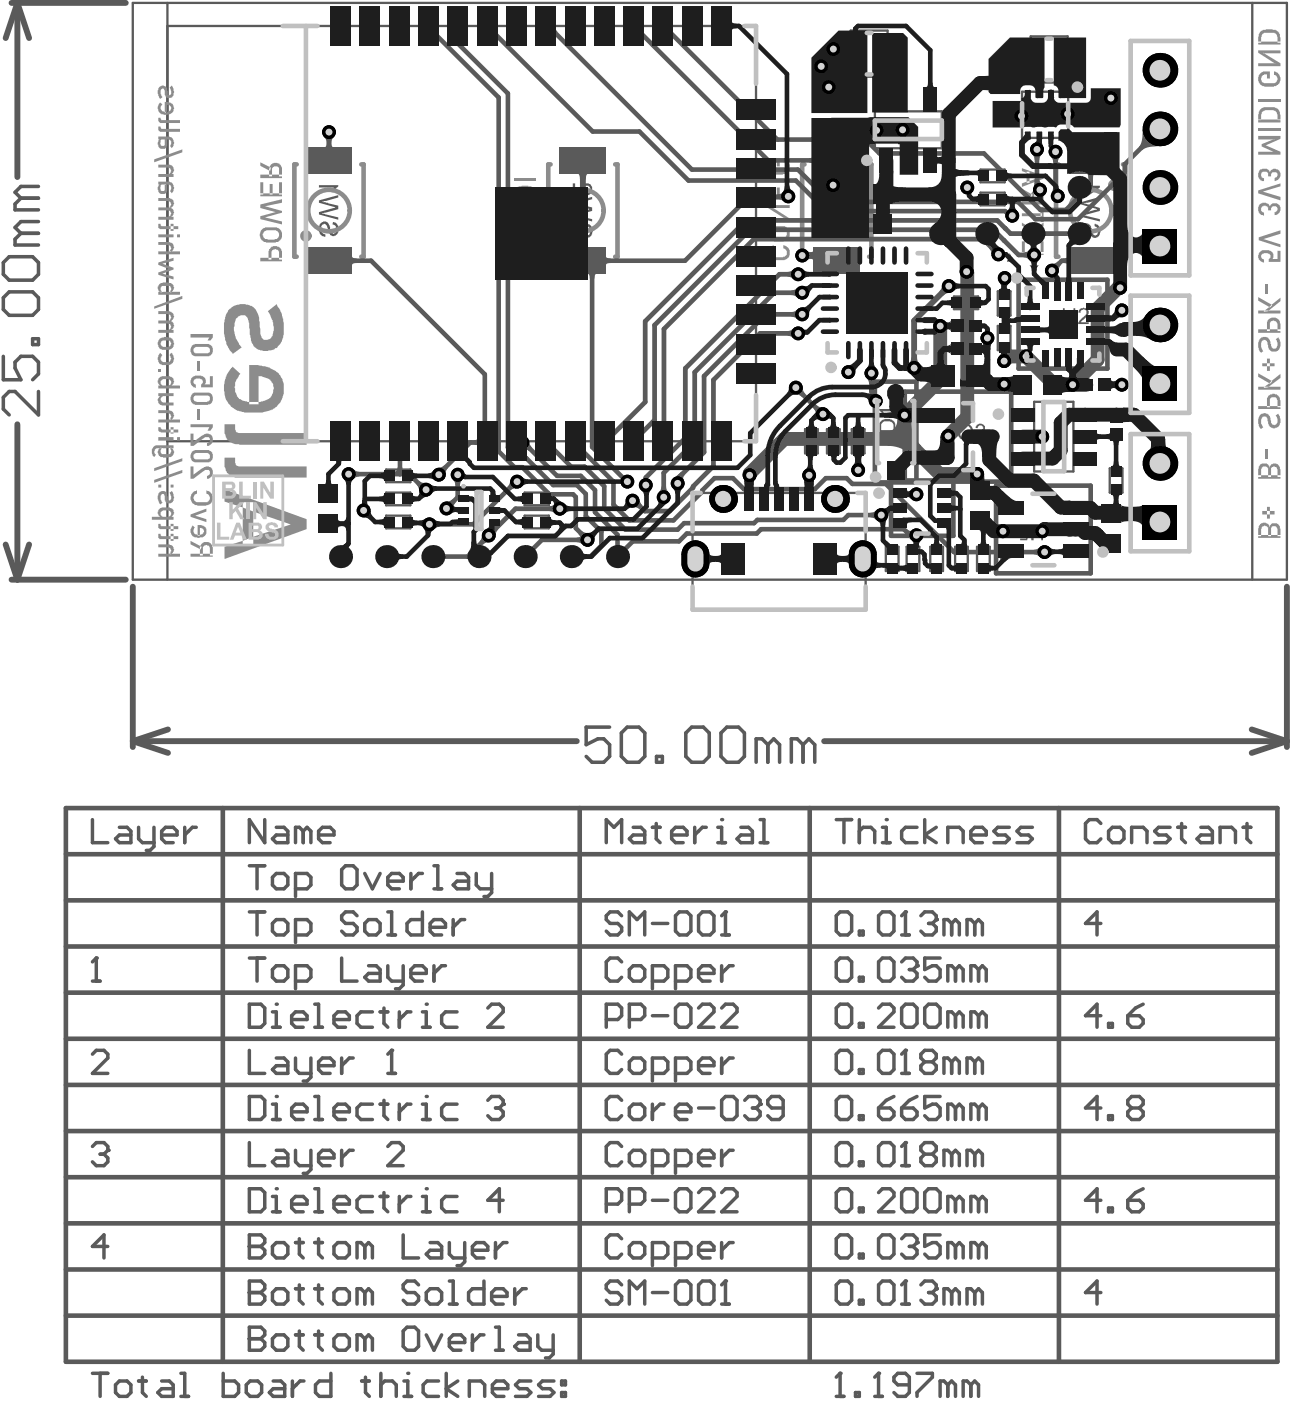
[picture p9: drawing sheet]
<svg xmlns="http://www.w3.org/2000/svg" width="186mm" height="202mm" viewBox="0 0 186 202" stroke-linecap="round" stroke-linejoin="round" font-family="sans-serif">
<g fill="#5a5a5a">
<path d="M119.4 32.6a.71 .71 0 0 1 .8-.4 .71 .71 0 0 1 .6 .7h.1l.1 .7 .1 .3h.2v.1a.64 .64 0 0 0 .5-.5 .64 .64 0 0 0-.2-.6v-.2l-.3-.1v-.3a1.04 1.04 0 0 1 .8 1.1v.2a.69 .69 0 0 1-.4 .6 .69 .69 0 0 1-.7 0l-.2-.1v-.2l-.2-.2-.1-.6a.41 .41 0 0 0-.3-.5 .41 .41 0 0 0-.5 .2 .86 .86 0 0 0 .2 1.2l.3 .1v.3a.73 .73 0 0 1-.8-.7l-.1-.1z"/>
<path d="M119.3 29.2l2.8-.8v.4l-2.4 .5 2.4 .7v.4l-2.1 .5v.1h-.3l2.4 .6v.4l-2.8-.7v-.4l2.4-.7-2.4-.7z"/>
<path d="M119.4 26.7l.4-.2a.78 .78 0 0 1 1 .4v.1a.61 .61 0 0 1 .6-.5 .61 .61 0 0 1 .6 .6h.1a.76 .76 0 0 1-.7 1.1l-.1-.4h.2a.45 .45 0 0 0 .2-.7 .45 .45 0 0 0-.7 0v.3l-.4 .2a.56 .56 0 0 0-.6-.8 .56 .56 0 0 0-.3 .9l.4 .2-.1 .3a.88 .88 0 0 1-.7-.9z"/>
<path d="M46.1 32.4l.1-.1a.73 .73 0 0 1 .8-.3 .73 .73 0 0 1 .5 .6l.3 1 .2 .1 .3-.1a.73 .73 0 0 0-.1-1.1l-.2-.1v-.4h.1a.76 .76 0 0 1 .7 1l.1 .1a1.09 1.09 0 0 1-.5 .9h-.1a.52 .52 0 0 1-.7-.1l-.4-1.1a.45 .45 0 0 0-.3-.4 .45 .45 0 0 0-.5 .1 1.01 1.01 0 0 0 .3 1.2l.2 .1v.4a.88 .88 0 0 1-.8-.7h-.1z"/>
<path d="M46 28.9l2.8-.7v.3l-2.4 .6 2.4 .6v.5l-2.4 .6 2.4 .6v.3l-2.8-.8v-.3l2.5-.7-2.5-.6z"/>
<path d="M46 26.7h2.8v.2l-.3 .2-.4 .5v.1h-.3l.2-.4 .2-.2h-2.2z"/>
<path d="M82.7 32.6l.1-.1a.73 .73 0 0 1 .8-.3 .73 .73 0 0 1 .6 .7l.2 .7a.35 .35 0 0 0 .4 .4 .35 .35 0 0 0 .3-.4l.1-.1-.1-.4a.3 .3 0 0 0-.3-.4l-.1-.1v-.3h.1a.73 .73 0 0 1 .6 .8l.1 .2a1.09 1.09 0 0 1-.5 .9 .76 .76 0 0 1-1-.6l-.3-.9a.46 .46 0 0 0-.5-.1 .46 .46 0 0 0-.2 .5 .74 .74 0 0 0 .6 1v.3h-.1a1.06 1.06 0 0 1-.9-1.2z"/>
<path d="M82.6 29.2l2.8-.8v.3l-2.3 .6 2.3 .6v.5l-2.3 .6 2.3 .6v.4l-2.8-.8v-.3l2.5-.7-2.5-.7z"/>
<path d="M82.6 26.5h.4v1.3l.9-.9a.83 .83 0 0 1 1.1-.4 .83 .83 0 0 1 .4 1.1 .57 .57 0 0 1-.7 .6l-.1-.4a.52 .52 0 0 0 .6-.6 .52 .52 0 0 0-.9-.3l-.6 .7a1.22 1.22 0 0 1-1 .6h-.1z"/>
<path d="M156.1 32.5a1.02 1.02 0 0 1 1-.2l.3 .3 .3 1a.34 .34 0 0 0 .3 .4 .34 .34 0 0 0 .4-.4v-.5a.3 .3 0 0 0-.4-.4l-.1-.4a.74 .74 0 0 1 .8 .6v.2a1.08 1.08 0 0 1-.4 1.1l-.2 .1a.72 .72 0 0 1-.8-.7l-.3-.9a.37 .37 0 0 0-.4-.1 .37 .37 0 0 0-.3 .3 .79 .79 0 0 0 .3 1.1l.2 .1v.3a1.02 1.02 0 0 1-.9-1.1v-.4h.1z"/>
<path d="M156 29.2l2.7-.8v.4l-2.4 .5 2.4 .7v.4l-2 .5v.1h-.4l2.4 .6v.4l-2.7-.7v-.4l2.4-.7-2.4-.7z"/>
<path d="M156.9 27.1h1.3l-1.3 .9zM156 26.8v.3h.6v1.2h.3l1.8-1.2v-.3h-1.8v-.3h-.3v.3z"/>
</g>
<g fill="none" stroke="#5a5a5a" stroke-width=".33">
<path d="M24.2 3.7h84.9v60h-84.9zM44.1 3.7v60M122.7 4.4h5.4v6.7h-5.4zM126.2 16.1h9.7v5.3h-9.7zM147.5 13.2h6.6v6.7h-6.6zM148.7 5.2h5.3v6.7h-5.3zM141.5 24.5h3.5v1.8h-3.5zM141.5 27.8h3.5v1.8h-3.5zM137.6 42.8h3.5v1.8h-3.5zM144 47h1.8v3.5h-1.8zM144 42h1.8v3.5h-1.8zM149.2 58h5.7v10h-5.7z"/>
<path d="M55.7 67.7h3.5v1.9h-3.5zM55.7 71.1h3.5v1.8h-3.5zM55.7 74.4h3.5v1.8h-3.5zM75.7 71.1h3.5v1.8h-3.5zM75.7 74.4h3.5v1.8h-3.5zM99.9 71.1h25v16.9h-25zM116.2 61.9h1.8v3.5h-1.8zM119.3 61.9h1.9v3.5h-1.9zM122.9 61.9h1.8v3.5h-1.8zM127.8 78.9h1.8v3.5h-1.8zM130.8 78.9h1.8v3.5h-1.8zM134.2 78.9h1.9v3.5h-1.9z"/>
<path d="M137.8 78.9h1.8v3.5h-1.8zM141 78.9h1.8v3.5h-1.8zM160.1 67.6h1.8v3.5h-1.8z"/>
</g>
<path d="M126.2 55.1h6v14.5h-6zM130.5 56.5h15.4v13h-15.4zM147 40.4h12.8v12.8h-12.8zM128.6 69.3h9v8h-9zM143.7 70.1h13.7v12.6h-13.7z" fill="none" stroke="#5a5a5a" stroke-width=".67"/>
<g fill="#5a5a5a">
<path d="M126.8 59h2.4v.4h-1.8l.3 .5h-.3l-.2-.4-.2-.2h-.2z"/>
<path d="M153.4 44.5h.2v1.4a.62 .62 0 0 0 .4 .6 .62 .62 0 0 0 .7-.2h.1l.1-.3v-1.5h.2v1.3a.87 .87 0 0 1-.8 1 .95 .95 0 0 1-.9-.6z"/>
<path d="M155.7 44.6l.3-.1a.79 .79 0 0 1 1.1 .5l-.1 .5-1.1 1h1.2v.3h-1.5v-.3l.1-.3 .9-.7a.46 .46 0 0 0 .2-.6 .46 .46 0 0 0-.6-.3l-.3 .3v.2h-.3z"/>
<path d="M140.9 61.3a.86 .86 0 0 1 1.2 .2v.1a.34 .34 0 0 1-.2 .5l-.1 .1a.61 .61 0 0 1 .4 .9 .79 .79 0 0 1-.8 .4 .79 .79 0 0 1-.6-.5l.2-.2a.46 .46 0 0 0 .3 .5 .46 .46 0 0 0 .6-.2 .42 .42 0 0 0 0-.5 .42 .42 0 0 0-.4-.2v-.1l-.2 .1v-.3h.4v-.1a.27 .27 0 0 0 .2-.3 .27 .27 0 0 0-.2-.2 .33 .33 0 0 0-.4-.1 .33 .33 0 0 0-.2 .3l-.1 .1-.2-.1z"/>
<path d="M148.9 76.2l.1-.1a1.18 1.18 0 0 1 1.2-.2l.3 .4v1.7h-.3v-1.3a.63 .63 0 0 0-.3-.6 .63 .63 0 0 0-.7 .1l-.1 .1v1.7h-.3z"/>
<path d="M147.1 76.2a.81 .81 0 0 1 1.2-.2l.2 .4-.4-.1a.39 .39 0 0 0-.5-.3 .39 .39 0 0 0-.2 .5 .46 .46 0 0 0 .2 .5 .46 .46 0 0 0 .6-.1h.3l-.3 1.1h-1v-.3h.8l.1-.6-.2 .1a.61 .61 0 0 1-.8-.4l-.1-.1z"/>
<path d="M98.6 78.8a2.01 2.01 0 0 1 2.3-.8 2.01 2.01 0 0 1 1.4 2v1.3a2 2 0 0 1-2 2 2 2 0 0 1-2-2v-1.7z"/>
<path d="M123.3 78.3a2 2 0 0 1 3.2 1.7v1.3a2 2 0 0 1-2 2 2 2 0 0 1-2-2v-1.7l.3-.8z"/>
<path d="M127.2 61l-.1 1.1h1.8v-.6a.72 .72 0 0 0-.7-.7h-.6zM127 60.9a1.53 1.53 0 0 1 2.1 0l.1 1.5h-2.3v-1.4z"/>
<path d="M138.7 61.5a1.23 1.23 0 0 0 .1 1.7h.8l-.3-.1 .1-.3 .3 .2a.22 .22 0 0 0 .2 0 .22 .22 0 0 0 .1-.3 .91 .91 0 0 0-.3-1.2l-.6-.1zM138.5 61.4a1.4 1.4 0 0 1 1.6 0l.1 .1a1.47 1.47 0 0 1-.1 1.7l.3 .2-.1 .3-.1-.1a.4 .4 0 0 0-.6-.1h-.2a1.15 1.15 0 0 1-1.1-.5l-.1-.4a1.84 1.84 0 0 1 .3-1.2z"/>
<circle cx="120.5" cy="72" r="2.03"/>
<circle cx="104.3" cy="72" r="2.03"/>
</g>
<g fill="none" stroke="#5a5a5a" stroke-width=".85">
<path d="M1.7 .4h16.4M2.5 .4v25.1M2.5 .4l1.7 5.1M2.5 .4l-1.7 5.1M.8 78.6l1.7 5M2.5 61.2v22.4M4.2 78.6l-1.7 5M1.7 83.6h16.4M19.2 84.6v23.2M185.7 84.6v23.2M19.2 106.9l5 1.7M19.2 106.9h64"/>
<path d="M24.2 105.2l-5 1.7M118.9 106.9h66.8M180.6 105.2l5.1 1.7M185.7 106.9l-5.1 1.7"/>
</g>
<g fill="none" stroke="#5a5a5a" stroke-width=".67">
<path d="M9.5 116.6h174.8v79.9h-174.8zM32.1 116.6v79.9M83.6 116.6v79.9M116.8 116.6v79.9M152.8 116.6v79.9M9.5 136.6h174.8M9.5 129.9h174.8M9.5 123.3h174.8M9.5 156.5h174.8M9.5 149.9h174.8M9.5 143.2h174.8M9.5 176.5h174.8"/>
<path d="M9.5 169.9h174.8M9.5 163.2h174.8M9.5 189.8h174.8M9.5 183.2h174.8"/>
</g>
<path d="M24.2 .4v83.2M180.7 .4v83.2" fill="none" stroke="#5a5a5a" stroke-width=".33"/>
<path d="M13.9 138.2v3.4M13.3 141.6h1.1" fill="none" stroke="#5a5a5a" stroke-width=".5"/>
<circle cx="13.9" cy="138.2" r=".25" fill="#5a5a5a"/>
<path d="M13.9 138.2l-.6 .6M13.3 165.4l.6-.5h1.1l.6 .5v.6" fill="none" stroke="#5a5a5a" stroke-width=".5"/>
<circle cx="15.6" cy="166" r=".25" fill="#5a5a5a"/>
<g fill="none" stroke="#5a5a5a" stroke-width=".5">
<path d="M158.8 133.2h-2.2l1.7-1.6v3.3M13.3 152.1l.6-.6h1.1l.6 .6v.6l-2.3 2.2h2.3M158.8 146.6h-2.2l1.7-1.7v3.3M158.8 159.9h-2.2l1.7-1.7v3.3M159.9 147.7h.6v.5h-.6zM162.7 146.6h1.7l.5 .5v.6l-.5 .5h-1.1l-.6-.5zM163.3 159.9l-.6-.6v-.5l.6-.6h1.1l.5 .6v.5l-.5 .6M163.3 159.9l-.6 .5v.6l.6 .5h1.1l.5-.5v-.6l-.5-.5M163.3 159.9h1.1M164.9 144.9l-1.1 .5-1.1 1.2M14.4 166.5h.6M15 166.5l.6 .6v.5l-.6 .6h-1.1l-.6-.6"/>
<path d="M15.6 166l-.6 .5M15.6 179.8h-2.3l1.7-1.6v3.3M36 171.5h1.6l.6 .6v2.2l-.6 .5h-1.6zM39.3 174.8h1.1M39.3 172.6h.6v2.2M158.8 173.2h-2.2l1.7-1.7v3.3M159.9 161h.6v.5h-.6zM159.9 174.3h.6v.5h-.6zM162.7 173.2h1.7l.5 .5v.6l-.5 .5h-1.1l-.6-.5zM164.9 171.5l-1.1 .6-1.1 1.1M158.8 186.5h-2.2l1.7-1.7v3.4"/>
</g>
<path d="M.5 37.9l.8-.9h3.4l.9 .9v1.7l-.9 .8h-3.4l-.8-.8zM3 28.6l-.8 .8v.9h3.4M3 33.7l-.8 .8v.9h3.4M3 33.7h2.6M3 28.6h2.6M5.6 32h-2.6l-.8 .8 .8 .9M5.6 26.9h-2.6l-.8 .8 .8 .9M.5 43l.8-.9h3.4l.9 .9v1.6l-.9 .9h-3.4l-.8-.9zM.5 51.4v3.4h2.5l-.8-1.7v-.8l.8-.9h1.7l.9 .9v1.6l-.9 .9M4.7 48.9h.9v.8h-.9zM5.6 56.5v3.4l-3.4-3.4h-.9l-.8 .8v1.7l.8 .9" fill="none" stroke="#5a5a5a" stroke-width=".51"/>
<circle cx="39.9" cy="171.5" r=".25" fill="#5a5a5a"/>
<path d="M42.1 173.7h2.2v-.5l-.6-.6h-1.1l-.5 .6v1.1l.5 .5h1.1M45.4 174.8h1.1M45.4 171.5h.6v3.3M48.2 173.7h2.2v-.5l-.6-.6h-1.1l-.5 .6v1.1l.5 .5h1.1M53.7 172.6h-1.6l-.6 .6v1.1l.6 .5h1.6M54.8 172.6h1.2M55.4 172.1v2.2l.6 .5M57.6 172.6v2.2M59.3 172.6h-.6l-1.1 1.1M60.9 174.8h1.2M60.9 172.6h.6v2.2" fill="none" stroke="#5a5a5a" stroke-width=".5"/>
<circle cx="61.5" cy="171.5" r=".25" fill="#5a5a5a"/>
<g fill="none" stroke="#5a5a5a" stroke-width=".5">
<path d="M36 158.2h1.6l.6 .6v2.2l-.6 .5h-1.6zM39.3 159.3h.6v2.2M36 164.9v3.3h2.2M39.3 161.5h1.1M39.9 166h1.1l.5 .5v1.7h-1.6l-.6-.6 .6-.5h1.6M42.6 166v1.6l.6 .6h1.7M44.9 166v2.7l-.6 .6h-.6M46 167.1h2.2v-.6l-.6-.5h-1.1l-.5 .5v1.1l.5 .6h1.1M49.3 166v2.2M51 166h-.6l-1.1 1.1M56 165.4l.5-.5h1.1l.6 .5v.6l-2.2 2.2h2.2M65.9 172.6h-1.6l-.6 .6v1.1l.6 .5h1.6"/>
<path d="M72.6 173.2h-2.2l1.6-1.7v3.3"/>
</g>
<circle cx="39.9" cy="158.2" r=".25" fill="#5a5a5a"/>
<path d="M45.4 158.2h.6v3.3M53.7 159.3h-1.6l-.6 .6v1.1l.6 .5h1.6M54.8 159.3h1.2M55.4 158.8v2.2l.6 .5M57.6 159.3v2.2M59.3 159.3h-.6l-1.1 1.1M60.9 159.3h.6v2.2M42.1 160.4h2.2v-.5l-.6-.6h-1.1l-.5 .6v1.1l.5 .5h1.1M45.4 161.5h1.1M48.2 160.4h2.2v-.5l-.6-.6h-1.1l-.5 .6v1.1l.5 .5h1.1M60.9 161.5h1.2" fill="none" stroke="#5a5a5a" stroke-width=".5"/>
<circle cx="61.5" cy="158.2" r=".25" fill="#5a5a5a"/>
<path d="M65.9 159.3h-1.6l-.6 .6v1.1l.6 .5h1.6M70.4 158.8l.5-.6h1.1l.6 .6v.5" fill="none" stroke="#5a5a5a" stroke-width=".5"/>
<circle cx="72.6" cy="159.3" r=".25" fill="#5a5a5a"/>
<path d="M36 151.5v3.4h2.2M39.9 152.7h1.1l.5 .5v1.7h-1.6l-.6-.6 .6-.5h1.6M42.6 152.7v1.6l.6 .6h1.7M44.9 152.7v2.7l-.6 .6h-.6M46 153.8h2.2v-.6l-.6-.5h-1.1l-.5 .5v1.1l.5 .6h1.1M49.3 152.7v2.2M51 152.7h-.6l-1.1 1.1M56 154.9h1.1M56.5 151.5v3.4M71.5 159.9h.5M72 159.9l.6 .5v.6l-.6 .5h-1.1l-.5-.5M72.6 159.3l-.6 .6" fill="none" stroke="#5a5a5a" stroke-width=".5"/>
<circle cx="56.5" cy="151.5" r=".25" fill="#5a5a5a"/>
<path d="M36 144.9h1.6l.6 .5v2.3l-.6 .5h-1.6zM39.3 148.2h1.1M39.3 146h.6v2.2M56.5 151.5l-.5 .6" fill="none" stroke="#5a5a5a" stroke-width=".5"/>
<circle cx="39.9" cy="144.9" r=".25" fill="#5a5a5a"/>
<path d="M42.1 147.1h2.2v-.5l-.6-.6h-1.1l-.5 .6v1.1l.5 .5h1.1M45.4 148.2h1.1M45.4 144.9h.6v3.3M48.2 147.1h2.2v-.5l-.6-.6h-1.1l-.5 .6v1.1l.5 .5h1.1M53.7 146h-1.6l-.6 .6v1.1l.6 .5h1.6M54.8 146h1.2M55.4 145.4v2.3l.6 .5M57.6 146v2.2M59.3 146h-.6l-1.1 1.1M60.9 148.2h1.2M60.9 146h.6v2.2" fill="none" stroke="#5a5a5a" stroke-width=".5"/>
<circle cx="61.5" cy="144.9" r=".25" fill="#5a5a5a"/>
<g fill="none" stroke="#5a5a5a" stroke-width=".5">
<path d="M13.3 118.3v3.3h2.3M17.2 119.4h1.1l.6 .5v1.7h-1.7l-.5-.6 .5-.5h1.7M20 119.4v1.6l.6 .6h1.6M22.2 119.4v2.7l-.5 .6h-.6M26.7 119.4v2.2M28.3 119.4h-.5l-1.1 1.1M38.2 118.3v3.3l-2.2-3.3v3.3M39.9 119.4h1.1l.5 .5v1.7h-1.6l-.6-.6 .6-.5h1.6M43.7 119.9l-.5-.5h-.6v2.2M43.7 119.9l.6-.5 .6 .5v1.7M43.7 119.9v1.7M23.3 120.5h2.2v-.6l-.5-.5h-1.1l-.6 .5v1.1l.6 .6h1.1"/>
<path d="M36 138.2h2.2M36 131.6h2.2M36 124.9h2.2M37.1 124.9v3.3M37.1 131.6v3.3M37.1 138.2v3.4M39.3 139.9l.6-.6h1.1l.5 .6v1.1l-.5 .6h-1.1l-.6-.6zM39.3 126.6l.6-.6h1.1l.5 .6v1.1l-.5 .5h-1.1l-.6-.5zM39.3 133.2l.6-.5h1.1l.5 .5v1.1l-.5 .6h-1.1l-.6-.6zM42.6 134.9h1.7l.6-.6v-1.1l-.6-.5h-1.7v3.3M42.6 128.2h1.7l.6-.5v-1.1l-.6-.6h-1.7v3.4M46 120.5h2.2v-.6l-.6-.5h-1.1l-.5 .5v1.1l.5 .6h1.1"/>
<path d="M49.3 138.2v3.4h2.2M49.3 125.5l.5-.6h1.2l.5 .6v2.2l-.5 .5h-1.2l-.5-.5zM51.5 132.1l-.5-.5h-1.2l-.5 .5v.6l.5 .5h1.2l.5 .6v.5l-.5 .6h-1.2l-.5-.6M52.6 133.2l.6-.5h1.1l.5 .5v1.1l-.5 .6h-1.1l-.6-.6zM52.6 126l1.1 2.2 1.1-2.2M53.2 139.3h1.1l.5 .6v1.7h-1.6l-.6-.6 .6-.6h1.6M56 139.3v1.7l.5 .6h1.7M56 127.1h2.2v-.5l-.6-.6h-1.1l-.5 .6v1.1l.5 .5h1.1M56 131.6h.5v3.3M56 134.9h1.1M58.2 139.3v2.8l-.6 .6h-.5M59.3 126v2.2"/>
<path d="M60.9 131.6v3.3h-1.6l-.6-.6v-1.1l.6-.5h1.6M60.9 126h-.5l-1.1 1.1M62.1 133.8h2.2v-.6l-.6-.5h-1.1l-.5 .5v1.1l.5 .6h1.1M62.6 139.3v2.3M62.6 124.9h.6v3.3M62.6 128.2h1.1M64.3 139.3h-.6l-1.1 1.1M65.4 132.7v2.2M65.9 126h1.2l.5 .6v1.6h-1.7l-.5-.5 .5-.6h1.7M67.1 132.7h-.6l-1.1 1.1M68.7 126v1.7l.6 .5h1.6M70.9 126v2.8l-.5 .6h-.6"/>
<path d="M42.6 141.6h1.7l.6-.6v-1.1l-.6-.6h-1.7v3.4M59.3 140.4h2.2v-.5l-.6-.6h-1.1l-.5 .6v1.1l.5 .6h1.1M65.9 146h-1.6l-.6 .6v1.1l.6 .5h1.6M70.4 145.4l.5-.5h1.1l.6 .5v.6l-2.2 2.2h2.2M87.5 173.7h1.6l.6-.5v-1.1l-.6-.6h-1.6v3.3M89.7 165.4l-.6-.5h-1.1l-.5 .5v2.2l.5 .6h1.1l.6-.6M90.8 173.7h1.7l.5-.5v-1.1l-.5-.6h-1.7v3.3M90.8 166.5l.6-.5h1.1l.5 .5v1.1l-.5 .6h-1.1l-.6-.6zM94.1 173.2h2.3M94.1 168.2h1.7l.6-.6v-1.1l-.6-.5h-1.7v3.3M97.5 172.1l.5-.6h1.1l.6 .6v2.2l-.6 .5h-1.1l-.5-.5zM97.5 168.2h1.6l.6-.6v-1.1l-.6-.5h-1.6v3.3"/>
<path d="M100.8 172.1l.5-.6h1.2l.5 .6v.5l-2.2 2.2h2.2M100.8 167.1h2.2v-.6l-.5-.5h-1.2l-.5 .5v1.1l.5 .6h1.2M104.1 172.1l.6-.6h1.1l.5 .6v.5l-2.2 2.2h2.2M104.1 166v2.2M105.8 166h-.6l-1.1 1.1M120.7 172.1l.5-.6h1.1l.6 .6v2.2l-.6 .5h-1.1l-.5-.5zM120.7 165.4l.5-.5h1.1l.6 .5v2.2l-.6 .6h-1.1l-.5-.6zM124 174.3h.5v.5h-.5zM124 167.6h.5v.6h-.5zM126.8 172.1l.5-.6h1.1l.6 .6v.5l-2.2 2.2h2.2M126.8 165.4l.5-.5h1.1l.6 .5v2.2l-.6 .6h-1.1l-.5-.6zM130.1 172.1l.5-.6h1.2l.5 .6v2.2l-.5 .5h-1.2l-.5-.5z"/>
<path d="M130.1 168.2h1.1M130.6 164.9v3.3M133.4 172.1l.6-.6h1.1l.5 .6v2.2l-.5 .5h-1.1l-.6-.5zM137.9 173.2l-.6-.6h-.6v2.2M137.9 173.2v1.6M137.9 173.2l.5-.6 .6 .6v1.6M141.2 173.2l-.6-.6h-.5v2.2M141.2 173.2v1.6M141.2 173.2l.5-.6 .6 .6v1.6"/>
</g>
<circle cx="130.6" cy="164.9" r=".25" fill="#5a5a5a"/>
<g fill="none" stroke="#5a5a5a" stroke-width=".5">
<path d="M89.7 158.8l-.6-.6h-1.1l-.5 .6v2.2l.5 .5h1.1l.6-.5M90.8 159.9l.6-.6h1.1l.5 .6v1.1l-.5 .5h-1.1l-.6-.5zM94.1 159.3v2.2M95.8 159.3h-.6l-1.1 1.1M100.8 159.9h2.2M104.7 158.2h1.1l.5 .6v2.2l-.5 .5h-1.1l-.6-.5v-2.2zM107.4 158.8l.6-.6h1.1l.6 .6v.5M97.5 160.4h2.2v-.5l-.6-.6h-1.1l-.5 .6v1.1l.5 .5h1.1M130.6 164.9l-.5 .5M133.4 166.5l-.5-.5v-.6l.5-.5h1.1l.6 .5v.6l-.6 .5M133.4 166.5l-.5 .6v.5l.5 .6h1.1l.6-.6v-.5l-.6-.6M133.4 166.5h1.1"/>
<path d="M137.3 166.5l-.6-.5h-.5v2.2M137.3 166.5v1.7M137.3 166.5l.6-.5 .5 .5v1.7M140.6 166.5l-.5-.5h-.6v2.2M140.6 166.5v1.7M140.6 166.5l.6-.5 .5 .5v1.7"/>
</g>
<circle cx="109.7" cy="159.3" r=".25" fill="#5a5a5a"/>
<g fill="none" stroke="#5a5a5a" stroke-width=".5">
<path d="M89.7 152.1l-.6-.6h-1.1l-.5 .6v2.2l.5 .6h1.1l.6-.6M90.8 153.2l.6-.5h1.1l.5 .5v1.1l-.5 .6h-1.1l-.6-.6zM94.1 154.9h1.7l.6-.6v-1.1l-.6-.5h-1.7v3.3M97.5 154.9h1.6l.6-.6v-1.1l-.6-.5h-1.6v3.3M100.8 153.8h2.2v-.6l-.5-.5h-1.2l-.5 .5v1.1l.5 .6h1.2M104.1 152.7v2.2M105.8 152.7h-.6l-1.1 1.1M108.6 159.9h.5M109.1 159.9l.6 .5v.6l-.6 .5h-1.1l-.6-.5M109.7 159.3l-.6 .6M113 159.9h-1.7l-.5-.6v-.5l.5-.6h1.1l.6 .6v2.2l-.6 .5h-1.1l-.5-.5M120.7 158.8l.5-.6h1.1l.6 .6v2.2l-.6 .5h-1.1l-.5-.5z"/>
<path d="M120.7 152.1l.5-.6h1.1l.6 .6v2.2l-.6 .6h-1.1l-.5-.6zM124 154.3h.5v.6h-.5zM126.8 159.9h1.6l.6 .5v.6l-.6 .5h-1.1l-.5-.5zM126.8 152.1l.5-.6h1.1l.6 .6v2.2l-.6 .6h-1.1l-.5-.6zM129 158.2l-1.1 .6-1.1 1.1M130.1 159.9h1.7l.5 .5v.6l-.5 .5h-1.2l-.5-.5zM130.1 154.9h1.1M130.6 151.5v3.4M132.3 158.2l-1.1 .6-1.1 1.1M135.6 158.2h-2.2v1.7l1.1-.6h.6l.5 .6v1.1l-.5 .5h-1.1l-.6-.5M137.9 159.9l-.6-.6h-.6v2.2M137.9 159.9v1.6"/>
<path d="M137.9 159.9l.5-.6 .6 .6v1.6M141.2 159.9l-.6-.6h-.5v2.2M141.2 159.9v1.6M141.2 159.9l.5-.6 .6 .6v1.6M124 161h.5v.5h-.5z"/>
</g>
<circle cx="130.6" cy="151.5" r=".25" fill="#5a5a5a"/>
<g fill="none" stroke="#5a5a5a" stroke-width=".5">
<path d="M89.7 138.8l-.6-.6h-1.1l-.5 .6v2.2l.5 .6h1.1l.6-.6M90.8 139.9l.6-.6h1.1l.5 .6v1.1l-.5 .6h-1.1l-.6-.6zM104.1 139.3v2.3M105.8 139.3h-.6l-1.1 1.1M120.7 138.8l.5-.6h1.1l.6 .6v2.2l-.6 .6h-1.1l-.5-.6zM126.8 138.8l.5-.6h1.1l.6 .6v2.2l-.6 .6h-1.1l-.5-.6zM130.1 138.8l.5-.6h1.2l.5 .6v.5M87.5 147.1h1.6l.6-.5v-1.2l-.6-.5h-1.6v3.3M90.8 147.1h1.7l.5-.5v-1.2l-.5-.5h-1.7v3.3M94.1 146.6h2.3M94.1 141.6h1.7l.6-.6v-1.1l-.6-.6h-1.7v3.4M97.5 145.4l.5-.5h1.1l.6 .5v2.3l-.6 .5h-1.1l-.5-.5z"/>
<path d="M97.5 141.6h1.6l.6-.6v-1.1l-.6-.6h-1.6v3.4M100.8 145.4l.5-.5h1.2l.5 .5v.6l-2.2 2.2h2.2M100.8 140.4h2.2v-.5l-.5-.6h-1.2l-.5 .6v1.1l.5 .6h1.2M104.1 145.4l.6-.5h1.1l.5 .5v.6l-2.2 2.2h2.2M120.7 145.4l.5-.5h1.1l.6 .5v2.3l-.6 .5h-1.1l-.5-.5zM124 147.7h.5v.5h-.5zM124 141h.5v.6h-.5zM126.8 145.4l.5-.5h1.1l.6 .5v.6l-2.2 2.2h2.2M130.1 145.4l.5-.5h1.2l.5 .5v2.3l-.5 .5h-1.2l-.5-.5zM130.6 151.5l-.5 .6M133.4 153.2l-.5-.5v-.6l.5-.6h1.1l.6 .6v.6l-.6 .5M133.4 153.2l-.5 .6v.5l.5 .6h1.1l.6-.6v-.5l-.6-.6"/>
<path d="M133.4 153.2h1.1M133.4 145.4l.6-.5h1.1l.5 .5v2.3l-.5 .5h-1.1l-.6-.5zM137.3 153.2l-.6-.5h-.5v2.2M137.3 153.2v1.7M137.3 153.2l.6-.5 .5 .5v1.7M137.9 146.6l-.6-.6h-.6v2.2M137.9 146.6v1.6M137.9 146.6l.5-.6 .6 .6v1.6M140.6 153.2l-.5-.5h-.6v2.2M140.6 153.2v1.7M140.6 153.2l.6-.5 .5 .5v1.7M141.2 146.6l.5-.6 .6 .6v1.6"/>
<path d="M141.2 146.6l-.6-.6h-.5v2.2M141.2 146.6v1.6"/>
</g>
<circle cx="132.3" cy="139.3" r=".25" fill="#5a5a5a"/>
<g fill="none" stroke="#5a5a5a" stroke-width=".5">
<path d="M89.7 132.1l-.6-.5h-1.1l-.5 .5v.6l.5 .5h1.1l.6 .6v.5l-.6 .6h-1.1l-.5-.6M90.8 134.9v-3.3l1.1 1.1 1.1-1.1v3.3M94.1 133.2h2.3M97.5 132.1l.5-.5h1.1l.6 .5v2.2l-.6 .6h-1.1l-.5-.6zM100.8 132.1l.5-.5h1.2l.5 .5v2.2l-.5 .6h-1.2l-.5-.6zM104.1 134.9h1.1M104.7 131.6v3.3M131.2 139.9h.6M131.8 139.9l.5 .5v.6l-.5 .6h-1.2l-.5-.6M132.3 139.3l-.5 .6M135.6 138.2h-2.2v1.7l1.1-.6h.6l.5 .6v1.1l-.5 .6h-1.1l-.6-.6M137.9 139.9l-.6-.6h-.6v2.3"/>
<path d="M137.9 139.9v1.7M137.9 139.9l.5-.6 .6 .6v1.7M141.2 139.9l-.6-.6h-.5v2.3M141.2 139.9v1.7M141.2 139.9l.5-.6 .6 .6v1.7"/>
</g>
<circle cx="104.7" cy="131.6" r=".25" fill="#5a5a5a"/>
<path d="M104.7 131.6l-.6 .5M120.7 132.1l.5-.5h1.1l.6 .5v2.2l-.6 .6h-1.1l-.5-.6zM124 134.3h.5v.6h-.5zM126.8 132.1l.5-.5h1.1l.6 .5v2.2l-.6 .6h-1.1l-.5-.6zM130.1 134.9h1.1M130.6 131.6v3.3" fill="none" stroke="#5a5a5a" stroke-width=".5"/>
<circle cx="130.6" cy="131.6" r=".25" fill="#5a5a5a"/>
<path d="M130.6 131.6l-.5 .5M132.9 132.1l.5-.5h1.1l.6 .5v.6" fill="none" stroke="#5a5a5a" stroke-width=".5"/>
<circle cx="135.1" cy="132.7" r=".25" fill="#5a5a5a"/>
<g fill="none" stroke="#5a5a5a" stroke-width=".5">
<path d="M91.4 119.4h1.1l.5 .5v1.7h-1.6l-.6-.6 .6-.5h1.6M94.1 119.4h1.1M94.7 118.8v2.2l.5 .6M100.2 119.4v2.2M101.9 119.4h-.6l-1.1 1.1M103.6 119.4h.5v2.2M87.5 121.6v-3.3l1.1 1.1 1.1-1.1v3.3M96.9 120.5h2.2v-.6l-.5-.5h-1.1l-.6 .5v1.1l.6 .6h1.1M103.6 121.6h1.1M134 133.2h.5M134.5 133.2l.6 .6v.5l-.6 .6h-1.1l-.5-.6M135.1 132.7l-.6 .5"/>
<path d="M137.3 133.2l-.6-.5h-.5v2.2M137.3 133.2v1.7M137.3 133.2l.6-.5 .5 .5v1.7M140.6 133.2l-.5-.5h-.6v2.2M140.6 133.2v1.7M140.6 133.2l.6-.5 .5 .5v1.7"/>
</g>
<circle cx="104.1" cy="118.3" r=".25" fill="#5a5a5a"/>
<path d="M106.9 119.4h1.1l.6 .5v1.7h-1.7l-.6-.6 .6-.5h1.7M109.7 118.3h.5v3.3M120.7 118.3h2.2M121.8 118.3v3.3M124 119.9l.5-.5h1.2l.5 .5v1.7M124 118.3v3.3M127.3 119.4h.6v2.2M109.7 121.6h1.1M127.3 121.6h1.1" fill="none" stroke="#5a5a5a" stroke-width=".5"/>
<circle cx="127.9" cy="118.3" r=".25" fill="#5a5a5a"/>
<g fill="none" stroke="#5a5a5a" stroke-width=".5">
<path d="M132.3 119.4h-1.7l-.5 .5v1.1l.5 .6h1.7M133.4 118.3v3.3M135.1 119.4l-1.7 1.1 1.7 1.1M145.6 119.4h-1.6l-.6 .5 .6 .6h1.1l.5 .5-.5 .6h-1.7M149 119.4h-1.7l-.6 .5 .6 .6h1.1l.6 .5-.6 .6h-1.7M158.8 118.8l-.5-.5h-1.1l-.6 .5v2.2l.6 .6h1.1l.5-.6M159.9 119.9l.6-.5h1.1l.6 .5v1.1l-.6 .6h-1.1l-.6-.6zM168.8 119.4h-1.6l-.6 .5 .6 .6h1.1l.5 .5-.5 .6h-1.7M169.9 119.4h1.1M170.5 118.8v2.2l.5 .6M173.3 119.4h1.1l.5 .5v1.7h-1.6l-.6-.6 .6-.5h1.6M179.4 119.4h1.1"/>
<path d="M179.9 118.8v2.2l.6 .6M136.7 121.6v-2.2h1.7l.6 .5v1.7M140.1 120.5h2.2v-.6l-.6-.5h-1.1l-.5 .5v1.1l.5 .6h1.1M163.3 121.6v-2.2h1.6l.6 .5v1.7M176 121.6v-2.2h1.7l.6 .5v1.7M13.3 198.1h2.3M14.4 198.1v3.4M16.7 199.8l.5-.5h1.1l.6 .5v1.1l-.6 .6h-1.1l-.5-.6zM20 199.3h1.1M20.6 198.7v2.2l.5 .6M23.3 199.3h1.1l.6 .5v1.7h-1.7l-.5-.6 .5-.5h1.7M26.1 198.1h.6v3.4"/>
<path d="M32.2 198.1v3.4h1.7l.5-.6v-1.1l-.5-.5h-1.7M36.1 199.3h1.1l.6 .5v1.1l-.6 .6h-1.1l-.6-.6v-1.1zM39.4 199.3h1.1l.6 .5v1.7h-1.7l-.5-.6 .5-.5h1.7M42.2 199.3v2.2M43.9 199.3h-.6l-1.1 1.1M47.7 198.1v3.4h-1.6l-.6-.6v-1.1l.6-.5h1.6M52.2 199.3h1.1M52.7 198.7v2.2l.6 .6M55 199.8l.5-.5h1.1l.6 .5v1.7M55 198.1v3.4M58.3 199.3h.5v2.2M26.1 201.5h1.1"/>
<path d="M58.3 201.5h1.1"/>
</g>
<circle cx="58.8" cy="198.1" r=".25" fill="#5a5a5a"/>
<path d="M36 184.8v3.4h1.6l.6-.6v-.5l-.6-.6h-1.6M63.3 199.3h-1.7l-.5 .5v1.1l.5 .6h1.7M64.4 198.1v3.4M66 199.3l-1.6 1.1 1.6 1.1M76.6 199.3h-1.7l-.5 .5 .5 .6h1.1l.6 .5-.6 .6h-1.6M79.9 199.3h-1.6l-.6 .5 .6 .6h1.1l.5 .5-.5 .6h-1.7M81 199.3h.6v.5h-.6zM67.7 201.5v-2.2h1.7l.5 .5v1.7M71 200.4h2.3v-.6l-.6-.5h-1.1l-.6 .5v1.1l.6 .6h1.1M81 200.9h.6v.6h-.6z" fill="none" stroke="#5a5a5a" stroke-width=".5"/>
<circle cx="36" cy="186.5" r=".25" fill="#5a5a5a"/>
<g fill="none" stroke="#5a5a5a" stroke-width=".5">
<path d="M36 178.2v3.3h1.6l.6-.6v-.5l-.6-.6h-1.6M36 184.8h1.6l.6 .6v.5l-.6 .6h-1.6M39.3 186.5l.6-.6h1.1l.5 .6v1.1l-.5 .6h-1.1l-.6-.6zM42.6 185.9h1.1M43.2 185.4v2.2l.5 .6M45.4 185.9h1.1M46 185.4v2.2l.5 .6M48.2 186.5l.5-.6h1.1l.6 .6v1.1l-.6 .6h-1.1l-.5-.6zM52.6 186.5l-.5-.6h-.6v2.3M52.6 186.5v1.7M52.6 186.5l.6-.6 .5 .6v1.7M60.4 185.4l-.6-.6h-1.1l-.5 .6v.5l.5 .6h1.1l.6 .6v.5l-.6 .6h-1.1l-.5-.6"/>
<path d="M61.5 186.5l.6-.6h1.1l.5 .6v1.1l-.5 .6h-1.1l-.6-.6zM64.8 184.8h.6v3.4M64.8 188.2h1.1M69.8 184.8v3.4h-1.6l-.6-.6v-1.1l.6-.6h1.6M70.9 187.1h2.3v-.6l-.6-.6h-1.1l-.6 .6v1.1l.6 .6h1.1M74.3 185.9v2.3M75.9 185.9h-.5l-1.1 1.2"/>
</g>
<circle cx="36" cy="179.8" r=".25" fill="#5a5a5a"/>
<g fill="none" stroke="#5a5a5a" stroke-width=".5">
<path d="M36 178.2h1.6l.6 .5v.6l-.6 .5h-1.6M39.3 179.8l.6-.5h1.1l.5 .5v1.1l-.5 .6h-1.1l-.6-.6zM42.6 179.3h1.1M43.2 178.7v2.2l.5 .6M45.4 179.3h1.1M46 178.7v2.2l.5 .6M48.2 179.8l.5-.5h1.1l.6 .5v1.1l-.6 .6h-1.1l-.5-.6zM52.6 179.8l-.5-.5h-.6v2.2M52.6 179.8v1.7M52.6 179.8l.6-.5 .5 .5v1.7M58.2 178.2v3.3h2.2M62.1 179.3h1.1l.5 .5v1.7h-1.6l-.6-.6 .6-.5h1.6"/>
<path d="M64.8 179.3v1.6l.6 .6h1.7M67.1 179.3v2.8l-.6 .5h-.6M71.5 179.3v2.2M73.2 179.3h-.6l-1.1 1.1M68.2 180.4h2.2v-.6l-.6-.5h-1.1l-.5 .5v1.1l.5 .6h1.1M121.2 198.1v3.4M120.7 201.5h1.1"/>
</g>
<circle cx="121.2" cy="198.1" r=".25" fill="#5a5a5a"/>
<path d="M121.2 198.1l-.5 .6M126.8 198.1v3.4M123.4 200.9h.6v.6h-.6zM126.2 201.5h1.1" fill="none" stroke="#5a5a5a" stroke-width=".5"/>
<circle cx="126.8" cy="198.1" r=".25" fill="#5a5a5a"/>
<g fill="none" stroke="#5a5a5a" stroke-width=".5">
<path d="M89.7 185.4l-.6-.6h-1.1l-.5 .6v.5l.5 .6h1.1l.6 .6v.5l-.6 .6h-1.1l-.5-.6M90.8 188.2v-3.4l1.1 1.1 1.1-1.1v3.4M94.1 186.5h2.3M97.5 185.4l.5-.6h1.1l.6 .6v2.2l-.6 .6h-1.1l-.5-.6zM100.8 185.4l.5-.6h1.2l.5 .6v2.2l-.5 .6h-1.2l-.5-.6zM104.1 188.2h1.1M104.7 184.8v3.4M126.8 198.1l-.6 .6M131.2 199.8h-1.7l-.5-.5v-.6l.5-.6h1.1l.6 .6v2.2l-.6 .6h-1.1l-.5-.6M132.3 198.1h2.2v.6l-2.2 2.2v.6M136.7 199.8l-.5-.5h-.6v2.2M136.7 199.8v1.7"/>
<path d="M136.7 199.8l.6-.5 .6 .5v1.7M140.1 199.8l-.6-.5h-.5v2.2M140.1 199.8v1.7M140.1 199.8l.5-.5 .6 .5v1.7"/>
</g>
<circle cx="104.7" cy="184.8" r=".25" fill="#5a5a5a"/>
<g fill="none" stroke="#5a5a5a" stroke-width=".5">
<path d="M89.7 178.7l-.6-.5h-1.1l-.5 .5v2.2l.5 .6h1.1l.6-.6M90.8 179.8l.6-.5h1.1l.5 .5v1.1l-.5 .6h-1.1l-.6-.6zM104.1 179.3v2.2M105.8 179.3h-.6l-1.1 1.1M94.1 181.5h1.7l.6-.6v-1.1l-.6-.5h-1.7v3.3M97.5 181.5h1.6l.6-.6v-1.1l-.6-.5h-1.6v3.3M100.8 180.4h2.2v-.6l-.5-.5h-1.2l-.5 .5v1.1l.5 .6h1.2M104.7 184.8l-.6 .6M120.7 185.4l.5-.6h1.1l.6 .6v2.2l-.6 .6h-1.1l-.5-.6zM124 187.6h.5v.6h-.5zM126.8 185.4l.5-.6h1.1l.6 .6v2.2l-.6 .6h-1.1l-.5-.6zM130.1 188.2h1.1"/>
<path d="M130.6 184.8v3.4"/>
</g>
<circle cx="130.6" cy="184.8" r=".25" fill="#5a5a5a"/>
<path d="M130.6 184.8l-.5 .6M132.9 185.4l.5-.6h1.1l.6 .6v.5" fill="none" stroke="#5a5a5a" stroke-width=".5"/>
<circle cx="135.1" cy="185.9" r=".25" fill="#5a5a5a"/>
<g fill="none" stroke="#5a5a5a" stroke-width=".5">
<path d="M120.7 178.7l.5-.5h1.1l.6 .5v2.2l-.6 .6h-1.1l-.5-.6zM126.8 178.7l.5-.5h1.1l.6 .5v2.2l-.6 .6h-1.1l-.5-.6zM130.1 178.7l.5-.5h1.2l.5 .5v.6M124 180.9h.5v.6h-.5zM134 186.5h.5M134.5 186.5l.6 .6v.5l-.6 .6h-1.1l-.5-.6M135.1 185.9l-.6 .6M137.3 186.5l-.6-.6h-.5v2.3M137.3 186.5v1.7M137.3 186.5l.6-.6 .5 .6v1.7M140.6 186.5l-.5-.6h-.6v2.3M140.6 186.5v1.7"/>
<path d="M140.6 186.5l.6-.6 .5 .6v1.7"/>
</g>
<circle cx="132.3" cy="179.3" r=".25" fill="#5a5a5a"/>
<path d="M131.2 179.8h.6M131.8 179.8l.5 .6v.5l-.5 .6h-1.2l-.5-.6M132.3 179.3l-.5 .5M135.6 178.2h-2.2v1.6l1.1-.5h.6l.5 .5v1.1l-.5 .6h-1.1l-.6-.6M137.9 179.8l-.6-.5h-.6v2.2M137.9 179.8v1.7M137.9 179.8l.5-.5 .6 .5v1.7M141.2 179.8l-.6-.5h-.5v2.2M141.2 179.8v1.7M141.2 179.8l.5-.5 .6 .5v1.7M36 191.5v3.3h1.6l.6-.5v-.6l-.6-.5h-1.6" fill="none" stroke="#5a5a5a" stroke-width=".5"/>
<circle cx="36" cy="193.2" r=".25" fill="#5a5a5a"/>
<g fill="none" stroke="#5a5a5a" stroke-width=".5">
<path d="M36 191.5h1.6l.6 .5v.6l-.6 .6h-1.6M39.3 193.2l.6-.6h1.1l.5 .6v1.1l-.5 .5h-1.1l-.6-.5zM42.6 192.6h1.1M43.2 192v2.3l.5 .5M45.4 192.6h1.1M46 192v2.3l.5 .5M48.2 193.2l.5-.6h1.1l.6 .6v1.1l-.6 .5h-1.1l-.5-.5zM52.6 193.2l-.5-.6h-.6v2.2M52.6 193.2v1.6M52.6 193.2l.6-.6 .5 .6v1.6M58.2 192l.5-.5h1.1l.6 .5v2.3l-.6 .5h-1.1l-.5-.5zM61.5 192.6l1.1 2.2 1.1-2.2"/>
<path d="M64.8 193.7h2.3v-.5l-.6-.6h-1.1l-.6 .6v1.1l.6 .5h1.1M68.2 192.6v2.2M69.8 192.6h-.5l-1.1 1.1M71.5 191.5h.5v3.3M71.5 194.8h1.1M74.8 192.6h1.1l.6 .6v1.6h-1.7l-.5-.5 .5-.6h1.7M77.6 192.6v1.7l.5 .5h1.7M79.8 192.6v2.8l-.5 .5h-.6"/>
</g>
<path d="M88 104.9h-3.4v2.5l1.7-.8h.8l.9 .8v1.7l-.9 .9h-1.7l-.8-.9M89.6 105.8l.9-.9h1.7l.8 .9v3.3l-.8 .9h-1.7l-.9-.9zM94.7 109.1h.9v.9h-.9zM98.9 105.8l.9-.9h1.7l.8 .9v3.3l-.8 .9h-1.7l-.9-.9zM104 105.8l.9-.9h1.7l.8 .9v3.3l-.8 .9h-1.7l-.9-.9zM110.8 107.4l-.9-.8h-.8v3.4M110.8 107.4v2.6M110.8 107.4l.8-.8 .9 .8v2.6M115.9 107.4l-.9-.8h-.8v3.4M115.9 107.4v2.6M115.9 107.4l.8-.8 .9 .8v2.6" fill="none" stroke="#5a5a5a" stroke-width=".51"/>
<path d="M19.2 .4h166.5v83.2h-166.5z" fill="none" stroke="#5a5a5a" stroke-width=".33"/>
<g fill="#d2d2d2">
<circle cx="90.5" cy="69.5" r=".5"/>
<circle cx="152.6" cy="28.3" r=".5"/>
<circle cx="150" cy="27.4" r=".5"/>
<circle cx="152.3" cy="21.9" r=".5"/>
<circle cx="149.6" cy="21.6" r=".5"/>
<circle cx="125.7" cy="53.8" r=".5"/>
<circle cx="126.4" cy="57.9" r=".5"/>
<circle cx="146" cy="31.1" r=".5"/>
<circle cx="139.6" cy="27.1" r=".5"/>
<circle cx="118.5" cy="9.6" r=".5"/>
<circle cx="132.2" cy="77.2" r=".5"/>
<circle cx="127.2" cy="74.3" r=".5"/>
<circle cx="144" cy="36.7" r=".5"/>
<circle cx="155.7" cy="33.7" r=".5"/>
<circle cx="95.8" cy="71.7" r=".5"/>
<circle cx="89.1" cy="80.3" r=".5"/>
<circle cx="82.4" cy="80.3" r=".5"/>
<circle cx="62.4" cy="80.3" r=".5"/>
<circle cx="84.8" cy="77.9" r=".5"/>
<circle cx="91.3" cy="72.2" r=".5"/>
<circle cx="80.8" cy="73.4" r=".5"/>
<circle cx="160.3" cy="14.2" r=".5"/>
<circle cx="154" cy="16.4" r=".5"/>
<circle cx="161.6" cy="41.5" r=".5"/>
<circle cx="144.9" cy="52.1" r=".5"/>
<circle cx="142.5" cy="48.8" r=".5"/>
<circle cx="139.5" cy="39.2" r=".5"/>
<circle cx="136.9" cy="41.3" r=".5"/>
<circle cx="131.9" cy="53.1" r=".5"/>
<circle cx="135.7" cy="47" r=".5"/>
<circle cx="108.2" cy="68.6" r=".5"/>
<circle cx="74.6" cy="69.5" r=".5"/>
<circle cx="66" cy="68.5" r=".5"/>
<circle cx="63.3" cy="68.5" r=".5"/>
<circle cx="97.8" cy="69.7" r=".5"/>
<circle cx="93.2" cy="70" r=".5"/>
<circle cx="114.8" cy="55.9" r=".5"/>
<circle cx="118.7" cy="59.8" r=".5"/>
<circle cx="123.8" cy="67.8" r=".5"/>
<circle cx="115.2" cy="48.1" r=".5"/>
<circle cx="122.4" cy="53.7" r=".5"/>
<circle cx="120.2" cy="26.7" r=".5"/>
<circle cx="126.5" cy="18.8" r=".5"/>
<circle cx="130.2" cy="18.7" r=".5"/>
<circle cx="120.2" cy="7.1" r=".5"/>
<circle cx="141" cy="68.4" r=".5"/>
<circle cx="150.4" cy="63" r=".5"/>
<circle cx="115.7" cy="36.9" r=".5"/>
<circle cx="69.9" cy="63.7" r=".5"/>
<circle cx="75.4" cy="63.8" r=".5"/>
<circle cx="50.3" cy="68.4" r=".5"/>
<circle cx="57.6" cy="63.7" r=".5"/>
<circle cx="61.5" cy="70.7" r=".5"/>
<circle cx="64.4" cy="73.4" r=".5"/>
<circle cx="62" cy="75.6" r=".5"/>
<circle cx="70.3" cy="3.7" r=".5"/>
<circle cx="161.9" cy="44.8" r=".5"/>
<circle cx="147.4" cy="16.7" r=".5"/>
<circle cx="83" cy="63.6" r=".5"/>
<circle cx="78.7" cy="63.7" r=".5"/>
<circle cx="116.7" cy="68.6" r=".5"/>
<circle cx="145" cy="40.1" r=".5"/>
<circle cx="136.8" cy="62.9" r=".5"/>
<circle cx="148" cy="51.4" r=".5"/>
<circle cx="130.5" cy="59.9" r=".5"/>
<circle cx="150.4" cy="76.6" r=".5"/>
<circle cx="144.7" cy="76.6" r=".5"/>
<circle cx="132.2" cy="71.3" r=".5"/>
<circle cx="154.8" cy="55.5" r=".5"/>
<circle cx="161.9" cy="55.5" r=".5"/>
<circle cx="144.9" cy="55.4" r=".5"/>
<circle cx="119.6" cy="12.6" r=".5"/>
<circle cx="150.7" cy="79.7" r=".5"/>
<circle cx="52.5" cy="73.7" r=".5"/>
<circle cx="70.5" cy="77.3" r=".5"/>
<circle cx="113.7" cy="28.3" r=".5"/>
<circle cx="75.8" cy="80.3" r=".5"/>
<circle cx="151.8" cy="39.1" r=".5"/>
<circle cx="78.1" cy="34" r=".5"/>
<circle cx="115.2" cy="39.6" r=".5"/>
<circle cx="115.7" cy="42.2" r=".5"/>
<circle cx="149.2" cy="36.8" r=".5"/>
<circle cx="153.5" cy="46.8" r=".5"/>
<circle cx="79.1" cy="3.7" r=".5"/>
<circle cx="91.4" cy="3.7" r=".5"/>
<circle cx="95.8" cy="3.7" r=".5"/>
<circle cx="87.4" cy="63.7" r=".5"/>
<circle cx="91.5" cy="63.5" r=".5"/>
<circle cx="95.8" cy="63.3" r=".5"/>
<circle cx="115.7" cy="45.4" r=".5"/>
<circle cx="66" cy="3.8" r=".5"/>
<circle cx="61.6" cy="3.7" r=".5"/>
<circle cx="128.4" cy="41.9" r=".33"/>
<circle cx="128.4" cy="45.5" r=".33"/>
<circle cx="124.7" cy="41.9" r=".33"/>
<circle cx="124.7" cy="45.5" r=".33"/>
<circle cx="53.4" cy="63.7" r=".5"/>
<circle cx="49.1" cy="3.7" r=".5"/>
<circle cx="49.1" cy="63.7" r=".5"/>
<circle cx="109.1" cy="53.9" r=".5"/>
<circle cx="47.5" cy="19.1" r=".5"/>
</g>
<path d="M42.8 23.7h-.3v13.3h.3M52.1 23.7h.4v13.3h-.4M79.4 23.7h-.3v13.3h.3M88.8 23.7h.3v13.3h-.3M116.1 23.7h-.4v13.3h.4M125.4 23.7h.3v13.3h-.3M152.7 23.7h-.3v13.3h.3M162 23.7h.4v13.3h-.4" fill="none" stroke="#8c8c8c" stroke-width=".67"/>
<g fill="#8c8c8c">
<path d="M37.6 37.2h1.1v.3h.5v-.3h-.5v-.9a.99 .99 0 0 1 1.1-.8 .99 .99 0 0 1 .9 .9v.8h-.4v-.8a.55 .55 0 0 0-.6-.5 .55 .55 0 0 0-.5 .5v.8h1.1v.3h.4v.2h-3.1z"/>
<path d="M37.6 29.5l3.1-.8v.6l-2.5 .5 2.5 .6v.3l-2.5 .7 2.5 .6v.4l-3.1-.8v-.4l2.2-.6-2.2-.6z"/>
<path d="M37.6 23.4l1.3 .7-.1 .5h.2l.1-.4-.2-.2a.94 .94 0 0 1 1.1-.5 .94 .94 0 0 1 .7 .9v.8h-.4v-.8a.52 .52 0 0 0-.4-.4 .52 .52 0 0 0-.6 .2l-.1 .1v.9h1.1v.2h.4v.3h-3.1v-.5h1.2v.2h.4v-.2h-.4v-.6l-1.2-.7z"/>
<path d="M110.9 35.8l.8-.5v.5a.67 .67 0 0 0-.5 .6 .67 .67 0 0 0 .3 .6l.2 .1h1.3v-.1h.2a.61 .61 0 0 0 .3-.5 .61 .61 0 0 0-.3-.6v-.1h-.2v-.5a1.17 1.17 0 0 1 .9 1 1.17 1.17 0 0 1-.5 1.2h-1.5a1.1 1.1 0 0 1-1-.5l-.1-.4h-.1z"/>
<path d="M38 33.6l.4-.4h1.2a.66 .66 0 0 1 .6 1l-.3 .3-.3 .1-1.3-.1a.7 .7 0 0 1-.3-.9zM37.6 33.2v.1a1.16 1.16 0 0 0 .5 1.6l1.4 .1a1.34 1.34 0 0 0 1.2-.8 1.19 1.19 0 0 0-.8-1.4h-1.2a1.08 1.08 0 0 0-1.1 .4z"/>
<path d="M40.3 26.3v1.6h.4v-1.6zM37.6 26.3v1.6h.4v.2h-.4v.2h3.1v-.2h-.4v-.2h-1v-1.4h-.4v1.4h.4v.2h-.4v-.2h-.9v-1.6z"/>
<path d="M111.2 33.4l.5-.3h1.1a.64 .64 0 0 1 .7 .6 .64 .64 0 0 1-.7 .6h-.9a.51 .51 0 0 1-.7-.6zM110.9 33.1l-.1 .3a1.05 1.05 0 0 0 .5 1.3h.4v.1h1.1a1.35 1.35 0 0 0 1.1-.7 1.11 1.11 0 0 0-.3-1.2l-.3-.3h-1.8z"/>
<path d="M113.1 31.4h.2l-.1 .1zM110.8 29.6v.4l2.3 1.4h-2.3v.5h3.1v-.4l-2.3-1.5h2.3v-.4zM111.5 29.9l.1 .1z"/>
<path d="M113.5 26.8v1.5h.4v-1.5zM110.8 28.3v.5h3.1v-.2h-.4v-.3h-1v-1.2h-.4v1.2h.4v.3h-.4v-.3z"/>
</g>
<path d="M110.8 26.1h3.1" fill="none" stroke="#8c8c8c" stroke-width=".42"/>
<g fill="#8c8c8c">
<path d="M110.9 23.4l.3-.3 .3-.1 1-.1v1.1h-.4v-.6h-.3a.61 .61 0 0 0-.6 .4 .61 .61 0 0 0 .1 .6l.3 .3h1.2a.62 .62 0 0 0 .7-.4 .62 .62 0 0 0-.4-.8l-.1-.5a1.1 1.1 0 0 1 .9 .9 1.1 1.1 0 0 1-.5 1.1l-.5 .2h-1.1a1.01 1.01 0 0 1-1-1h-.1v-.3z"/>
<path d="M22.8 78.5h1.5a.72 .72 0 0 1 .7 .5 .72 .72 0 0 1-.3 .9h1.3v.4h-3.2v-.4l1.9 .1v-.1h-.4h.1l.2-.3a.33 .33 0 0 0-.1-.5l-.2-.1h-1.5z"/>
<path d="M22.8 71.2l.1-.1a.69 .69 0 0 1 1.2 .2l.1 .4a.34 .34 0 0 0 .2 .5 .52 .52 0 0 0 .2-.8l-.2-.3 .4-.2a1.85 1.85 0 0 1 .2 1.4 .74 .74 0 0 1-1.1 .1l-.1-.5a.43 .43 0 0 0-.4-.6h-.1a1.05 1.05 0 0 0 .1 1.2l-.3 .3a2.32 2.32 0 0 1-.3-1.6z"/>
<path d="M22.2 69.2l4.1-1.4v.4l-4.1 1.5z"/>
<path d="M22.2 67.6l4.1-1.5v.4l-4.1 1.5z"/>
<path d="M22.8 59.2h1.5a.72 .72 0 0 1 .7 .5 .72 .72 0 0 1-.3 .8h1.3v.5h-3.2v-.5l1.9 .1v-.1h-.4h.1l.2-.2a.33 .33 0 0 0-.1-.5l-.2-.2h-1.5z"/>
<path d="M22.8 56.7h2.2v.5h-1.9h.5a.47 .47 0 0 0-.4 .5 .47 .47 0 0 0 .5 .4h1.3v.4h-1.7a.78 .78 0 0 1-.2-1.3h-.3z"/>
<path d="M22.8 53.3h.5v.4h-.5z"/>
<path d="M23 51l.1-.1 .3 .3a.59 .59 0 0 0 .1 1h.6a.44 .44 0 0 0 .5-.4h.1v-.1h-.1v-.3l-.2-.2 .3-.3a1.19 1.19 0 0 1 .2 1.5l-.5 .3h-.7a.86 .86 0 0 1-.9-.8v-.7z"/>
<path d="M22.2 44.2l4.1-1.5v.4l-4.1 1.5z"/>
<path d="M22.8 37.9l2.2-.7v.4l-1.6 .4 1.6 .6v.3l-1.6 .6 1.6 .4v.4l-2.2-.6v-.4l1.6-.5-1.6-.6z"/>
<path d="M22.8 34.9h1.5a.72 .72 0 0 1 .7 .5 .72 .72 0 0 1-.3 .9h1.3v.4h-3.2v-.4l1.9 .1v-.1h-.4a.3 .3 0 0 0 .3-.4h.1v-.1l-.2-.4-1.7-.1z"/>
<path d="M22.8 23.8h1.4a.73 .73 0 0 1 .8 .4 .73 .73 0 0 1-.3 .9h.3v.4h-2.2v-.4h1.9h-.5a.46 .46 0 0 0 .4-.3 .46 .46 0 0 0-.2-.5v-.1h-1.6z"/>
<path d="M22.2 23l4.1-1.4v.4l-4.1 1.4z"/>
<path d="M22.8 18.3h.4l.1 .3h2.7v.4h-2.9l-.3-.2z"/>
<path d="M22.8 17h.4l.1 .3h2.7v.5h-2.6a.34 .34 0 0 1-.5-.3h-.1z"/>
<path d="M22.9 12.6a.67 .67 0 0 1 .7-.3 .67 .67 0 0 1 .5 .5l.1 .9 .2 .1a.72 .72 0 0 0 0-1.1l.4-.4a2.08 2.08 0 0 1 .2 1.5l-.2 .2a.69 .69 0 0 1-.8 0 .69 .69 0 0 1-.2-.8l-.1-.3a.27 .27 0 0 0-.3-.1 .27 .27 0 0 0-.2 .3v.5h.1l.1 .4-.3 .3-.1-.2a1.48 1.48 0 0 1-.1-1.5z"/>
<path d="M27.5 78l1.4 .8-.1 .1 .1 .4 .2-.4-.2-.1a.92 .92 0 0 1 1-.6 .92 .92 0 0 1 .8 .9v.8h-.4v-.9l-.1-.1a.52 .52 0 0 0-.5-.3 .52 .52 0 0 0-.4 .4v.9h1v.3h.4v.1h-3.2v-.4h1.3v.3h.5v-.3h-.5v-.7l-1.3-.7z"/>
<path d="M27.5 74.2l2.3-.8v.4l-1.6 .6 1.6 .5v.4l-2.3-.7z"/>
<path d="M27.7 71.1l.4-.2 .3-.1v.4a.64 .64 0 0 0-.5 .7 .64 .64 0 0 0 .7 .6h.9a.59 .59 0 0 0 .6-.2 .59 .59 0 0 0 .1-.7l-.1-.2-.3-.2v-.4a1.09 1.09 0 0 1 .9 1 1.09 1.09 0 0 1-.8 1.1h-.1v.1l-1.5-.1a1.06 1.06 0 0 1-.7-1.5z"/>
<path d="M27.5 67.3h.4v1.2l1.4-.9a.82 .82 0 0 1 .8-.3 .82 .82 0 0 1 .6 .7 .86 .86 0 0 1-.8 1.1v-.4a.45 .45 0 0 0 .4-.7 .45 .45 0 0 0-.8-.1l-1.6 1.2h-.4z"/>
<path d="M27.5 62.6h.4v1.1l1.4-.9a.86 .86 0 0 1 1.1-.1 .86 .86 0 0 1 .2 1.1l-.5 .5h-.2v-.4a.45 .45 0 0 0 .4-.6 .45 .45 0 0 0-.8-.1l-1.6 1.1h-.4z"/>
<path d="M27.5 61.2h3.2v.4l-.3 .5h-.5l.3-.5h-2.7z"/>
<path d="M28.4 59h.4v1.5h-.4z"/>
<path d="M27.6 54.6l.3-.3 .3-.1h.7a.78 .78 0 0 1 .7 .4 .78 .78 0 0 1-.1 .9h.8v-1.2h.4v1.6h-1.7v-.4h.1a.47 .47 0 0 0 .2-.6 .47 .47 0 0 0-.5-.3h-.5a.47 .47 0 0 0-.4 .4 .47 .47 0 0 0 .2 .5h.2v.5a.9 .9 0 0 1-.8-1.1z"/>
<path d="M28.4 52.1h.4v1.4h-.4z"/>
<path d="M27.5 48.2h3.2v.5l-.3 .4h-.5l.3-.4h-2.7z"/>
<path d="M24.6 77v.4h.4v.4h.7v-.4h-.7v-.4zM22.8 77v.4a.48 .48 0 0 0 .6 .4h1.2v.2h.4v-.2h-.4v-.4h-1.3l-.1-.4z"/>
<path d="M24.6 75.6v.3h.4v.4h.7v-.4h-.7v-.3zM22.8 75.6v.2a.42 .42 0 0 0 .2 .5 .42 .42 0 0 0 .4 0h1.2v.3h.4v-.3h-.4v-.4h-1.3l-.1-.3z"/>
<path d="M22.8 73.6v.5l.3 .5h-1.2v.4h3.1v-.4h-.2l.2-.3a.33 .33 0 0 0 0-.5v-.2l-.5-.4h-1.2zM23.2 73.9l.3-.3h.7a.47 .47 0 0 1 .5 .5 .47 .47 0 0 1-.4 .5h.5h-1.7h.5h-.2v-.1a.39 .39 0 0 1-.2-.6z"/>
<path d="M24.6 69.9v.4h.4v-.4zM22.8 69.9v.4h.5v-.4z"/>
<path d="M23.1 64.7l.1-.1 .4 .1 1.1-.1 .1 .1h-.5h.1a.43 .43 0 0 1 .3 .5 .43 .43 0 0 1-.5 .3h-.5a.43 .43 0 0 1-.5-.4 .43 .43 0 0 1 .4-.4zM22.1 64.5a1.17 1.17 0 0 0 .1 1.4l.3-.3-.1-.1a.33 .33 0 0 1-.1-.5 .35 .35 0 0 1 .5-.3h.3a.68 .68 0 0 0 0 1.2h.4v.1h.8l.1-.1a.73 .73 0 0 0 .7-.8h-.1v-.3l-.2-.1h.2v-.4h-2.6z"/>
<path d="M25.5 63.1v.5h.5v-.5zM22.8 63.1v.5h2.2v-.5z"/>
<path d="M24.6 61.6v.4h.4v.4h.7v-.4h-.7v-.4zM22.8 61.6v.5l.4 .3h1.4v.2h.4v-.2h-.4v-.4h-1.3l-.1-.2v-.2z"/>
<path d="M23.2 55l.3-.3h.7a.47 .47 0 0 1 .5 .4 .47 .47 0 0 1-.4 .5h.5h-1.7h.5h-.2v-.1a.39 .39 0 0 1-.2-.5zM22.8 54.6v.6l.3 .4h-.3v.5h3.2v-.5h-1.2l.2-.2a.33 .33 0 0 0 0-.5v-.3l-.5-.3h-1.2z"/>
<path d="M23.3 49.3l.1-.2h.8a.49 .49 0 0 1 .4 .3 .49 .49 0 0 1-.1 .6l-.8 .1a.47 .47 0 0 1-.5-.3 .47 .47 0 0 1 .1-.5zM23 48.9v.1a.89 .89 0 0 0 .3 1.4v.1h.9a.73 .73 0 0 0 .8-.8h.1v-.2h-.1a.63 .63 0 0 0-.7-.8l-.6-.1z"/>
<path d="M22.8 44.9v.4h1.5a.47 .47 0 0 1 .4 .5 .47 .47 0 0 1-.5 .4h-1.4v.5h1.4a.47 .47 0 0 1 .5 .4 .47 .47 0 0 1-.5 .5h.5h-1.9v.4h2.2v-.4h-.3a.86 .86 0 0 0 .3-1l-.4-.3a.75 .75 0 0 0 .3-1.2l-.5-.2zM24.2 46.2l.4 .1z"/>
<path d="M23.3 41.3h.9a.43 .43 0 0 1 .5 .3 .43 .43 0 0 1-.4 .5h.5l-.1 .1-.4-.1-1.1 .1-.1-.1h.5h-.1a.45 .45 0 0 1-.2-.8zM22.8 41.2v.5v.2l.3 .2h-.3v.4h3.2v-.4h-1.2l.2-.3a.33 .33 0 0 0 0-.5v-.1l-.3-.4h-.3h-1.2z"/>
<path d="M25.5 33.8v.4h.5v-.4zM22.8 33.8v.4h2.2v-.4z"/>
<path d="M24.6 32.3v.3h.4v.5h.7v-.5h-.7v-.3zM22.8 32.3v.2a.42 .42 0 0 0 .2 .5 .42 .42 0 0 0 .4 .1h1.2v.2h.4v-.2h-.4v-.5h-1.3l-.1-.3z"/>
<path d="M22.8 28.6v.4h1.5a.44 .44 0 0 1 .4 .4 .44 .44 0 0 1-.3 .4v.1h-1.6v.5h1.4a.32 .32 0 0 1 .4 .3h.1l-.1 .4-.4 .2h.5h-1.9v.4h2.2v-.4h-.3a.45 .45 0 0 0 .3-.5l.1-.1-.1-.4-.4-.3 .4-.3a.33 .33 0 0 0 0-.5v-.3l-.5-.3zM24.2 29.9l.4 .1z"/>
<path d="M22.8 26.2v.4h.2l-.1 .1a.82 .82 0 0 0 .1 1.1v.1a.69 .69 0 0 0 .8 0 .69 .69 0 0 0 .3-.7v-.6h-.3v-.1l.3 .1a.52 .52 0 0 1 .6 .3 .52 .52 0 0 1-.1 .6l-.1 .1 .3 .3a.99 .99 0 0 0-.2-1.6l-.1-.1zM23 26.6h.8v.7a.3 .3 0 0 1-.4 .3 .3 .3 0 0 1-.2-.4l-.1-.1 .1-.4 .1-.1z"/>
<path d="M22.8 19.7v.4h.2a.81 .81 0 0 0 0 1.2v.1a.69 .69 0 0 0 .8 0 .69 .69 0 0 0 .3-.7v-.6h-.3h.3a.34 .34 0 0 1 .5 .3h.1v.4l-.2 .3 .3 .3a.99 .99 0 0 0-.2-1.6l-.2-.1zM23 20.1h.8v.7a.3 .3 0 0 1-.4 .3 .3 .3 0 0 1-.2-.4h-.1l.1-.5 .1-.1z"/>
<path d="M24.1 15.1a.48 .48 0 0 1 .6 .4 .48 .48 0 0 1-.4 .6h-.2zM22.9 15a.97 .97 0 0 0 .4 1.4v.1h.3v.1h.4a1.21 1.21 0 0 0 1-.6v-.1a.78 .78 0 0 0-.4-1v-.1l-.3-.1h-.5v1.4h.3v.1h-.3v-.1a.61 .61 0 0 1-.6-.3 .61 .61 0 0 1 .1-.7l.1-.1-.3-.2z"/>
<path d="M28.8 76.2h.1a.45 .45 0 0 1 .5 .2 .45 .45 0 0 1-.1 .5l-.1 .2-.4 .1zM27.7 75.8a1.13 1.13 0 0 0 .2 1.6l.6 .2 .3-.1a.44 .44 0 0 0 .6-.1 1.01 1.01 0 0 0 .3-1.3l-.3-.3h-.3h-.6v1.4h.3v.1h-.3l-.1-.2a.52 .52 0 0 1-.5-.3 .52 .52 0 0 1 .2-.6z"/>
<path d="M27.9 65.6l.4-.2h1.6a.43 .43 0 0 1 .4 .5v.2l-.3 .2h-1.8l-.3-.3zM27.7 65.2v.1a.92 .92 0 0 0 .2 1.3l.2 .1h1.8a.88 .88 0 0 0 .8-.7 .88 .88 0 0 0-.5-1l-.1-.1h-2v.1z"/>
<path d="M28 57.2l.2-.1h1.7a.43 .43 0 0 1 .4 .4 .43 .43 0 0 1-.4 .4v.1h-1.6v-.1a.45 .45 0 0 1-.3-.7zM27.7 56.9a1.05 1.05 0 0 0 .1 1.4l.4 .1h1.7a.93 .93 0 0 0 .8-1.2h-.1a.6 .6 0 0 0-.7-.6h-1.6a.6 .6 0 0 0-.6 .3z"/>
<path d="M27.9 50.3l.4-.2h1.6a.43 .43 0 0 1 .4 .5v.2l-.3 .2h-1.8l-.3-.3zM27.7 49.9v.1a.92 .92 0 0 0 .2 1.3l.2 .1h1.8a.88 .88 0 0 0 .8-.7 .88 .88 0 0 0-.5-1l-.1-.1h-2v.1z"/>
<path d="M76.3 31.4h.3zM76.3 33.3h.3zM74.2 31v.4h2.1l-1.7 .8v.3l1.7 .8h-2.1v.4h3.1v-.4l-2.1-.9 2.1-1v-.4z"/>
</g>
<path d="M74.2 30.1h3.1" fill="none" stroke="#8c8c8c" stroke-width=".42"/>
<path d="M74.4 27.2l.2-.2 .7-.2h.9v.1a1.02 1.02 0 0 1 1.1 .9v.8h-.4v-.8l-.1-.1a.3 .3 0 0 0-.3-.3v-.1h-1.3a.59 .59 0 0 0-.6 .7v.6h2.3v.1h.4v.3h-3.1v-.3h.4v-.1h-.4v-1z" fill="#8c8c8c"/>
<path d="M74.2 25.9h3.1" fill="none" stroke="#8c8c8c" stroke-width=".42"/>
<g fill="#8c8c8c">
<path d="M147.4 30.8h2.7v.4h.2v-.4h-.2v-1h.5v2.2h-.5v-.8h-2.7z"/>
<path d="M147.4 27.2l1.4 .8 .1 .5 .1-.4-.2-.2a1.03 1.03 0 0 1 1.6-.3l.2 .5v1h-.5v-.9a.51 .51 0 0 0-.4-.4 .51 .51 0 0 0-.5 .3v1h.9v.2h.5v.2h-3.2v-.4h1.4v.2h.4v-.2h-.4v-.7l-1.4-.7z"/>
<path d="M182.5 64.8h.4v1.4h-.4z"/>
<path d="M181.7 49a.89 .89 0 0 1 1.3-.2 1.71 1.71 0 0 1 .4 1.2h.1a.38 .38 0 0 0 .4 .3 .38 .38 0 0 0 .3-.3l.1-.6h-.1v-.3l-.1-.1 .3-.3h.1v.2a1.22 1.22 0 0 1-.4 1.8 .83 .83 0 0 1-1.1-.9l-.1-.3a.47 .47 0 0 0-.5-.5 .47 .47 0 0 0-.4 .5v.6l.3 .5-.3 .3a1.61 1.61 0 0 1-.4-1.7z"/>
<path d="M181.5 47.5h1.3v.3h.4v-.3h-.4v-.7a.92 .92 0 0 1 1.2-1 .88 .88 0 0 1 .7 .9v.8h-.4v-.8h-.1a.3 .3 0 0 0-.3-.4l-.1-.1-.2 .1a.32 .32 0 0 0-.4 .5v.7h1.1v.3h.4v.2h-3.2z"/>
<path d="M181.5 42.9l2 1.1-.4 .3 .1 .1 .4-.4h-.1l1.2-1.1v.6l-1.6 1.3h1.6v.4h-3.2v-.4h1l-.2 .2 .7-.1 .1-.1h-.6l.6-.5-1.6-.9z"/>
<path d="M182.5 41h.4v1.4h-.4z"/>
<path d="M150.1 34.8v1.6h.5v-1.6zM147.4 34.8v1.6h.5v.2h-.5v.2h3.2v-.2h-.5v-.2h-.9v-1.4h-.4v1.4h.4v.2h-.4v-.2h-.9v-1.6z"/>
<path d="M149 33.1l.4 .2-.4 .3 1.6 .9v-.5l-1.2-.7 1.2-.7v-.5zM147.4 32.1v.4l1.2 .8-1.2 .7v.5l1.6-.9-.4-.3 .4-.2z"/>
<path d="M148.1 24.8h.4v.3l1.5 .5-1.5 .5v-1l-.4-.2zM147.4 24.3v.4l.7 .2v1.3l.4-.1v.3h-.4v-.2l-.7 .3v.5l3.2-1.2v-.4z"/>
<path d="M181.7 75.8l-.2 .5v.9h.5v.2h-.5v.2h3.2v-.2h-.4v-.2h-.9v-.9a.43 .43 0 0 1 .4-.4 .43 .43 0 0 1 .4 .4h.1v.9h.4v-.9a.8 .8 0 0 0-.5-.8 .8 .8 0 0 0-.8 .1l-.2 .4h-.1a.68 .68 0 0 0-1-.5h-.1zM182 76.1l.1-.1a.5 .5 0 0 1 .6-.1 .5 .5 0 0 1 .3 .5v.8h.4v.2h-.4v-.2h-1z"/>
<path d="M182.8 73.1v.6h.4v.5h.7v-.5h-.7v-.6zM182.1 73.7v.5h.7v.6h.4v-.6h-.4v-.5z"/>
<path d="M181.8 67l-.2 .3v.3h-.1v1h.5v.2h-.5v.3h3.2v-.3h-.4v-.2h-.9v-.8a.47 .47 0 0 1 .5-.5 .47 .47 0 0 1 .4 .5v.8h.4v-.9v-.1a.78 .78 0 0 0-.5-.7 .78 .78 0 0 0-.8 .1l-.3 .5v-.2a.84 .84 0 0 0-1.1-.3zM182 67.5a.52 .52 0 0 1 .6-.2 .52 .52 0 0 1 .4 .5v.8h.4v.2h-.4v-.2h-1z"/>
<path d="M183.7 20.1l.1-.1 .1 .1zM183.7 21.9h.2zM181.5 19.6v.5h2.2l-1.7 .7v.3l1.7 .8h-2.2v.4h3.2v-.4l-2.1-.9 2.1-1v-.4z"/>
</g>
<path d="M181.5 18.6h3.2" fill="none" stroke="#8c8c8c" stroke-width=".42"/>
<path d="M181.8 15.8l.5-.3h1.3a1.01 1.01 0 0 1 1.1 1v.1v.6h-.4v-.7l-.3-.5-.3-.1h-1.2v.1a.43 .43 0 0 0-.5 .5v.7h2.3v.1h.4v.4h-3.2v-.4h.5v-.1h-.5v-.7h.1v-.4z" fill="#8c8c8c"/>
<path d="M181.5 14.5h3.2" fill="none" stroke="#8c8c8c" stroke-width=".42"/>
<g fill="#8c8c8c">
<path d="M32.4 66h1.5v.8a.6 .6 0 0 0 .7 .5h9.6v1.6h-9.6a1.99 1.99 0 0 1-1.7-.6 1.45 1.45 0 0 1-.5-1.1z"/>
<path d="M32.4 61.2h1.5v.8a.6 .6 0 0 0 .7 .5h9.6v1.7h-9.6a3.6 3.6 0 0 1-1.9-.8l-.3-.8z"/>
<path d="M32.9 44.8a2.8 2.8 0 0 1 3.8-.3l.3 .3a4.9 4.9 0 0 1 .5 2.3l.1 .3a1.46 1.46 0 0 0 .5 1.6 1.05 1.05 0 0 0 1.3-1.1 3.8 3.8 0 0 0-.7-3l1.2-1 .1 .2a4.6 4.6 0 0 1 .9 3v.5a2.92 2.92 0 0 1-1.1 2.6 2.88 2.88 0 0 1-2.8 .1 3.2 3.2 0 0 1-1-2.4v-1.3l-.1-.1a.9 .9 0 0 0-.5-.9 .9 .9 0 0 0-1 .1 1.34 1.34 0 0 0-.6 1.4 2.89 2.89 0 0 0 .4 1.9l.7 1.1-1.3 1a5.6 5.6 0 0 1-1.2-4.7l.1-.7z"/>
<path d="M181.7 29.5a1.03 1.03 0 0 1 1.4 .1l.1 .2a.82 .82 0 0 1 1.3-.3 .88 .88 0 0 1 .2 .9 .88 .88 0 0 1-.7 .6h-.1v-.4a.45 .45 0 0 0 .4-.6 .45 .45 0 0 0-.7-.2l-.2 .2v.4h-.4a.38 .38 0 0 0 0-.4 .38 .38 0 0 0-.4-.2v-.1a.52 .52 0 0 0-.6 .3 .52 .52 0 0 0 .4 .7v.4a1.02 1.02 0 0 1-.9-1.2z"/>
<path d="M181.5 27.5l3.2-1v.4l-2.5 .7 2.5 .8v.5l-3.2-1z"/>
<path d="M181.7 24.6a.9 .9 0 0 1 1.5 .3 .81 .81 0 0 1 1.2-.4 .81 .81 0 0 1 .2 1.2l-.2 .3h-.3v.1h-.2v-.4a.44 .44 0 0 0 .4-.4 .44 .44 0 0 0-.2-.4h-.1a.38 .38 0 0 0-.4-.1 .38 .38 0 0 0-.2 .4v.2h-.4a.52 .52 0 0 0-.4-.6h-.1a.48 .48 0 0 0-.6 .3 .48 .48 0 0 0 .5 .6v.4a.85 .85 0 0 1-.9-.8v-.4h.1z"/>
<path d="M181.6 10.8a1.15 1.15 0 0 1 1.1-.5h.5v1h-.4v-.6h-.1a.64 .64 0 0 0-.8 .6 .64 .64 0 0 0 .7 .7h1a.62 .62 0 0 0 .6-.3 .62 .62 0 0 0-.1-.8l-.3-.1v-.5h.2a1.26 1.26 0 0 1 .7 1.4 1.24 1.24 0 0 1-1.1 .8h-1a1.16 1.16 0 0 1-1.1-1.2z"/>
<path d="M181.7 4.7l.3-.3 .6-.1v-.1l1.4 .1a.91 .91 0 0 1 .7 1v.1v.6h-.4v-.7l-.1-.1a.32 .32 0 0 0-.3-.4v-.1h-1.5v.1a.35 .35 0 0 0-.4 .5v.7h2.3v.2h.4v.2h-3.2v-.2h.5v-.2h-.5v-.7z"/>
<path d="M181.8 59.9l.2-.1a.86 .86 0 0 1 1.3 .7l.1 .2a.48 .48 0 0 0 .2 .6 .48 .48 0 0 0 .6-.2 1.08 1.08 0 0 0-.1-1.2l.3-.2 .3 .3v.3a1.27 1.27 0 0 1-.2 1.2l-.2 .1a.86 .86 0 0 1-.9 .1 .86 .86 0 0 1-.4-.8l-.1-.1a.53 .53 0 0 0-.1-.6 .53 .53 0 0 0-.6-.1 1.13 1.13 0 0 0 .1 1.5l-.3 .3a1.67 1.67 0 0 1-.2-2z"/>
<path d="M181.5 58.6h1.3v.2h.4v-.2h-.4v-.9a.97 .97 0 0 1 1.4-.8l.1 .2a.48 .48 0 0 1 .4 .6v.9h-.4v-.9a.61 .61 0 0 0-.5-.4 .61 .61 0 0 0-.6 .3v1h1.1v.2h.4v.2h-3.2z"/>
<path d="M181.5 53.9l2 1.1-.4 .3 .1 .1 .4-.4h-.1l1.2-1.1v.6l-1.6 1.3h1.6v.4h-3.2v-.4h1l-.2 .2 .7-.1 .1-.1h-.6l.6-.5-1.6-.9z"/>
<path d="M181.6 36.5l.1-.1a1.13 1.13 0 0 1 1.1-.3 .95 .95 0 0 1 .9 .6v.5l-.1 .2h.7v-1.2h.4v1.6h-1.6v-.4a.44 .44 0 0 0 .2-.5 .44 .44 0 0 0-.4-.4h-.4a.46 .46 0 0 0-.5 .3 .46 .46 0 0 0 .2 .6l.2 .1v.4h-.2a1.09 1.09 0 0 1-.7-1.1h.1z"/>
<path d="M181.6 34.2l3.1-1v.5l-2.4 .8 2.4 .8v.4l-3.1-1z"/>
<path d="M35 72.5h1.5v1.3l5.5 1.9-5.5 1.7v-3.6l-1.5-.6zM32.4 70.6v1.8l2.6 .8v4.8l1.5-.6v1.3h-1.5v-.7l-2.6 .9v1.8l11.8-4.4v-1.4z"/>
<path d="M37.3 54.3h.1a2.19 2.19 0 0 1 1.9 1 1.45 1.45 0 0 1 .1 1.2 1.67 1.67 0 0 1-1 1.2l-1.1 .3zM33.3 53.1v.1a4.4 4.4 0 0 0-.8 4l.1 .4a3.6 3.6 0 0 0 2 1.8l.7 .1h2a3.7 3.7 0 0 0 1.9-.3v-.1a3.5 3.5 0 0 0 1.2-4.9 4.1 4.1 0 0 0-2.2-1.4l-1-.1h-1.2v5.3h1.3v.3h-1.3v-.3l-.4-.1a1.73 1.73 0 0 1-1.7-1.8l-.1-.2 .1-.2a2.81 2.81 0 0 1 .6-1.6l.2-.2-1.1-1z"/>
<path d="M183.9 9.1l.1 .1zM181.5 7.3v.3l2.4 1.5h-2.4v.5h3.2v-.5l-2.3-1.4h2.3v-.4zM182.2 7.7l.1-.1 .1 .1z"/>
<path d="M182.8 51.7v.7h.4v.4h.7v-.4h-.7v-.7zM182.1 52.4v.4h.7v.7h.4v-.7h-.4v-.4z"/>
</g>
<g fill="none" stroke="#8c8c8c" stroke-width=".83">
<circle cx="44.1" cy="34" r=".42"/>
<circle cx="80.8" cy="34" r=".42"/>
<circle cx="124.1" cy="26.7" r=".42"/>
<circle cx="160.7" cy="26.7" r=".42"/>
</g>
<g fill="none" stroke="#8c8c8c" stroke-width=".67">
<circle cx="47.5" cy="30.4" r="3"/>
<circle cx="84.1" cy="30.4" r="3"/>
<circle cx="120.7" cy="30.4" r="3"/>
<circle cx="157.4" cy="30.4" r="3"/>
</g>
<g fill="#5a5a5a">
<path d="M46.8 19.8h1.4l-.3 .4-.1 .4h-.7l-.1-.4z"/>
<path d="M47.1 20.6h.7v.2a.38 .38 0 0 0 .3 .4h-1.3a.52 .52 0 0 0 .3-.6z"/>
<path d="M51 67.7l.4 .3 .4 .1v.6l-.4 .1-.4 .3z"/>
<path d="M50.8 37a.51 .51 0 0 0 .7 .3v.7h-.3a.38 .38 0 0 0-.4 .3z"/>
<path d="M56.7 68.1a.59 .59 0 0 0 .7-.7h.6a.59 .59 0 0 0 .7 .7l-1 .6z"/>
<path d="M57 64.5l1.4-.1-.3 .4-.1 .5h-.6l-.1-.4z"/>
<path d="M63.1 79.6l.4 .3 .5 .1v.6l-.5 .1-.4 .3z"/>
<path d="M64.4 72.4l.5-.1 .4-.3 .4 .5-.2 .4-.1 .5z"/>
<path d="M63.3 67.5l.4-.1 .4-.3 .5 .5-.2 .3-.1 .5z"/>
<path d="M65.3 4.5h1.4l-.3 .4v.4h-.7l-.1-.4z"/>
<path d="M69.5 77.3l1 1h-.5l-.3 .3-.5-.5 .2-.4z"/>
<path d="M70.3 4.7l1-.9 .1 .4 .2 .4-.5 .5-.3-.3z"/>
<path d="M79.2 73.1l.5-.1 .4-.3v1.4l-.4-.3-.5-.1z"/>
<path d="M78.7 64.7l1-1 .1 .4 .3 .4-.5 .5-.4-.3z"/>
<path d="M78.1 33h.4l.4-.3 .6 .6-.3 .3-.1 .4z"/>
<path d="M79.1 4.7l1-.9 .1 .4 .2 .4-.4 .5-.4-.3z"/>
<path d="M83.2 77.6l.5-.1 .4-.3v1.4l-.4-.3-.5-.1z"/>
<path d="M83.4 77l.5-.4 .4 .2 .5 .1-1 1-.1-.5z"/>
<path d="M83.1 79.6l.4 .3 .5 .1v.6l-.5 .1-.4 .3z"/>
<path d="M82.7 64.6l1.2-.7v.4l.3 .4-.6 .3z"/>
<path d="M87.4 37a.51 .51 0 0 0 .7 .3v.7h-.3a.38 .38 0 0 0-.4 .3z"/>
<path d="M84.8 39.5h1.3a.52 .52 0 0 0-.3 .7h-.7v-.3a.38 .38 0 0 0-.3-.4z"/>
<path d="M83.3 25h1.6a.66 .66 0 0 0-.4 .9h-.8a.66 .66 0 0 0-.4-.9z"/>
<path d="M92.2 72.1l.2 .4 .3 .4-.4 .6-.4-.3h-.4z"/>
<path d="M91.4 4.7l1-.9 .1 .4 .3 .4-.5 .5-.4-.3z"/>
<path d="M97.3 68.8l.9-.7 .6 .4-.2 .4v.3z"/>
<path d="M114.2 45l.4-.1 .4-.2v1.4l-.4-.3-.4-.1z"/>
<path d="M113.6 47.8l.5-.1 .3-.3v1.4l-.3-.3-.5-.1z"/>
<path d="M113.6 39.2l.5-.1 .3-.2v1.4l-.3-.3-.5-.1z"/>
<path d="M117.8 58.5l.4 .2 .5 .1-1 1-.1-.5-.2-.3z"/>
<path d="M116.6 36.4a.65 .65 0 0 0 .8-.4v1.7a.65 .65 0 0 0-.8-.4z"/>
<path d="M116.7 22.8h.3a.38 .38 0 0 0 .4-.3v1.3a.51 .51 0 0 0-.7-.3z"/>
<path d="M125.6 74l.5-.1 .3-.3v1.4l-.3-.3-.5-.1z"/>
<path d="M125.4 56.8l.7-.4 .1 .3 .4 .2-1.2 .7z"/>
<path d="M125 54.6h1.4l-.2 .3-.1 .5h-.7l-.1-.5z"/>
<path d="M130.9 76.4l.3 .2 .4-.1-.2 1.3-.8-.8z"/>
<path d="M131.5 51.6h.8l.1 .5 .2 .3h-1.4l.2-.3z"/>
<path d="M149.2 79.3l.4-.1 .4-.2v1.4l-.4-.3-.4-.1z"/>
<path d="M147.7 36.4h.4l.4-.3v1.4l-.4-.3-.4-.1z"/>
<path d="M148.9 22.3h1.4l-.3 .4-.1 .4h-.6l-.1-.4z"/>
<path d="M149.3 25.9l.6-.1 .2 .4 .3 .2-1.3 .6z"/>
<path d="M151.8 38.1l.4-.1 .4-.3 .5 .5-.3 .4v.4z"/>
<path d="M153.4 37.3h.2a.38 .38 0 0 0 .4-.3v1.3a.51 .51 0 0 0-.6-.3z"/>
<path d="M154.2 33.4l.4-.1 .4-.3v1.4l-.4-.3-.4-.1z"/>
<path d="M151.6 22.6h1.4l-.3 .4-.1 .4h-.6l-.1-.4z"/>
<path d="M152 26.9l.6-.2 .1 .4 .3 .3-1.3 .4z"/>
<path d="M164.9 18.6l2.5 2.5-1.7 .1-.9 .5-.5-.5a3.4 3.4 0 0 0 .6-2.6z"/>
<path d="M60.5 69.4l.4 .2 .4 .1-.8 1.1-.1-.5-.3-.4z"/>
<path d="M62.7 74.9l.4 .3 .4 .1v.7l-.4 .1-.4 .2z"/>
<path d="M65.3 69.2h1.4l-.2 .4-.1 .4h-.7l-.1-.4z"/>
<path d="M70.5 76.3l.5-.1 .4-.3 .5 .5-.3 .4-.1 .4z"/>
<path d="M69.6 62.1h.7l.1 .5 .2 .4h-1.3l.2-.4z"/>
<path d="M73.6 69.4l.9 1.1h-.5l-.4 .3-.4-.6 .3-.3z"/>
<path d="M87.4 62.7l.5-.1 .4-.3 .5 .5-.3 .4-.1 .5z"/>
<path d="M91.5 62.5h.5l.4-.3 .4 .5-.2 .4-.1 .4z"/>
<path d="M114.2 41.9l.4-.1 .4-.3v1.4l-.4-.2-.4-.1z"/>
<path d="M114.8 56.9l1-1 .1 .5 .2 .4-.4 .5-.4-.3z"/>
<path d="M112.2 28h.4l.4-.3 .1 1.4-.4-.3-.5-.1z"/>
<path d="M68.4 63.5l.4-.1 .3-.3 .3 1.4-.9-.3z"/>
<path d="M61.6 4.7l1-.9 .1 .4 .2 .4-.4 .5-.4-.3z"/>
<path d="M75.8 79.3l.5-.1 .3-.2 .5 .5-.2 .3-.1 .5z"/>
<path d="M89.1 79.3l.5-.1 .4-.2 .4 .5-.2 .3-.1 .5z"/>
<path d="M88.8 78.8h.6l.1 .4 .3 .4h-1.4l.3-.4z"/>
<path d="M95.4 70.2h.7l.1 .4 .3 .4h-1.4l.2-.4z"/>
<path d="M76.4 63.7l.1 .5 .2 .4-.4 .5-.3-.2-.5-.1z"/>
<path d="M95.5 61.8h.6l.1 .5 .3 .3h-1.4l.3-.4z"/>
<path d="M95.8 4.7l1-.9v.4l.3 .4-.5 .5-.4-.3z"/>
<path d="M116.5 36.2l.3 .2h.4v.9l-.4 .1-.3 .2z"/>
<path d="M156.7 25h1.3a.52 .52 0 0 0-.3 .7h-.7v-.2a.38 .38 0 0 0-.3-.5z"/>
<path d="M127.5 62.3a1.77 1.77 0 0 0 2-2l2 .6a4.6 4.6 0 0 0 1.4 3.4l-1.4 1.4a4.6 4.6 0 0 0-3.4-1.4z"/>
<path d="M135.9 41.3l1 1-.4 .1-.4 .2-.6-.6 .3-.3z"/>
<path d="M142.7 35.9l.5-.5 .4 .2 .4 .1-1 1v-.5z"/>
</g>
<path d="M47.5 23.1h.1M57.6 63.7l.1 .1v4.6h1.3M61.3 70.7h.2M66 71.7l-1.6 1.7" fill="none" stroke="#5a5a5a" stroke-width=".67"/>
<circle cx="66" cy="68.5" r=".33" fill="#5a5a5a"/>
<path d="M66 3.8v2.4M67.8 63.9l-4.5 4.5v.1M69.9 63.7l-.1 .2M71.9 65.1l2.3 2.3h1.2M73.3 64.6l1.5 1.5M75.4 63.8h.1" fill="none" stroke="#5a5a5a" stroke-width=".67"/>
<circle cx="79.1" cy="3.7" r=".33" fill="#5a5a5a"/>
<path d="M84.1 37.6l1.3 1.4M83.2 70l1.3 1.3v3.2M85.8 70.7v3.2M86.8 76.7v2l-1.6 1.6M87.2 70.2v3.2M89.1 77.2v3.1" fill="none" stroke="#5a5a5a" stroke-width=".67"/>
<path d="M84.1 23.1v4.9" fill="none" stroke="#5a5a5a" stroke-width=".85"/>
<path d="M91.3 72.2h.2l1.5 1.5M95.8 63.3h.1" fill="none" stroke="#5a5a5a" stroke-width=".69"/>
<circle cx="95.8" cy="3.7" r=".33" fill="#5a5a5a"/>
<g fill="none" stroke="#5a5a5a" stroke-width=".67">
<path d="M47.5 19.1v4M167.4 18.6h.1M113.7 28.3v.1M124.9 20.1l2 2M145 30.5l.7 .6h.3M146.9 29.1l2.5 2.5M149.6 21.6v5l.4 .4v.4M152.3 27.6l.3 .3v.4M153.2 37.6l-1.4 1.5M162.3 23.7v1.2M118.7 59.8h.1M59 68.4l2.3 2.3"/>
<path d="M66 68.5v3.2M74.4 69.5h.2M83.1 71.7v4.5l1.7 1.7M83.8 68.7l2 2M84.3 67.3l2.9 2.9M84.5 74.5l2.3 2.2M85.8 73.9l3.3 3.3M88.5 69.5v3.3M90.4 69.5h.1M98.7 75.5l-.9 .9M99.1 77l-1.1 1.1M101.3 70.7v.2l-4.1 4.2"/>
<path d="M105.7 69l1.6 1.6M109.3 75l-.5 .5M122.4 74.3l-.7 .7M123 69.8l-.8-.8h-3l-1.6 1.6M131.6 77.6h.4"/>
</g>
<g fill="none" stroke="#5a5a5a" stroke-width=".69">
<path d="M112.5 39.6h2.7M144.9 34.7l2.1 2.1h2.2M145 32.9h.1M145 32.9l.8 .8M93.1 46.4v11.6M110.5 45.4h5.2M111.7 42.2h4M74.4 73.4l-3.9 3.9M93.2 68.9v1.1M94.4 60.6l-2.9 2.9M95.8 68.2v3.5M100 70.2v.2l-3.4 3.3"/>
<path d="M101.6 65.2l-3.6 3.6v.7l-.2 .2"/>
</g>
<path d="M119 36.9l.5-.5 1.2 1.2M131.9 46.3v6.8" fill="none" stroke="#5a5a5a" stroke-width=".85"/>
<path d="M139.5 39.2l.1 .1M135.7 47v7.8M148 51.4h-2.5l-.6 .7M152.1 55.5h2.7M108.2 68.3v.3" fill="none" stroke="#5a5a5a" stroke-width="2"/>
<path d="M125.7 53.8v2.6" fill="none" stroke="#5a5a5a" stroke-width=".68"/>
<circle cx="152.3" cy="21.9" r=".33" fill="#5a5a5a"/>
<g fill="none" stroke="#5a5a5a" stroke-width=".67">
<path d="M61.6 3.7l10.3 10.4v51M66 6.2l7.3 7.3v51.1M70.3 3.7l15.2 15.3h6.8l7 7.1h15.5l4.4 4.4h25.8M79.1 3.7l20.7 20.8h15.3l4.7 4.6h27.1M91.4 3.7l19.4 19.4h9.9M95.8 3.7l16.4 16.4h12.7M167.4 18.6l-5.1 5.1M47.5 37.6h6l16.4 16.4v9.7M85.4 39v25.5l5 5M113.7 28.4h-5.6l-9.3 9.2h-14.7M126.9 22.1h15.1l8.1 8.2h3.7l3.6-3.6v-3.6M152.3 21.9v5.7"/>
<path d="M153.2 37.6h4.2M162.3 24.9l-6.8 6.7h-6.1M114.8 55.9l3.9 3.9M50.3 68.4h7.4M67.8 63.9h2M70.5 77.3l-3 3h-5.1M74.4 69.5l-6.1 6.1h-6.3M74.8 66.1h1.1l3.9 3.9h3.4M75.4 67.4l3.9 3.9h3.4l.4 .4M75.5 63.8l4.9 4.9h3.4M78.7 63.7l3.7 3.6h1.9M83 63.6v.4l5.5 5.5"/>
<path d="M84.8 77.9h-6.6l-2.4 2.4M87.2 73.4l3 3h7.6M88.5 72.8l2.3 2.3h6.4M98 78.1h-6.7l-2.2 2.2M98.7 75.5h10.1M99.1 77h10.1l.6-.6h20.6l1.2 1.2M105.7 69h-2.6l-1.8 1.7M107.3 70.6h10.3M109.3 75h12.4M122.4 74.3h4.8M123 69.8h4.8l9.8 9.9h13.1M82.4 80.3h2.8"/>
</g>
<path d="M139.6 39.3v20.9l-2.8 2.7M135.7 54.8l-5.2 5.1v3.4M148 51.4l4.1 4.1M161.6 41.5h-.3l-2.9 3v7.4l-3.6 3.6M130.5 63.3l5.1 5.1h5.4M130.5 63.3h-17.3l-5 5" fill="none" stroke="#5a5a5a" stroke-width="2"/>
<path d="M112.5 39.6l-13.6 13.5v10.1l-5.7 5.7M144 36.7l-2.2-2.2h-33l-13 13v15.8M144.9 34.7l-1.6-1.5h-35.1l-13.8 13.7v13.7M145 32.9l-1.1-1.1h-36.2l-14.6 14.6M145.8 33.7h9.9M93.1 58l-5.7 5.7M110.5 45.4l-8.9 8.9v10.9M111.7 42.2l-11.5 11.5v10.1l-4.4 4.4M115.2 48.1h-5.5l-6.8 6.7v12.5l-2.9 2.9M74.4 73.4h6.4M93 73.7h3.6" fill="none" stroke="#5a5a5a" stroke-width=".69"/>
<path d="M84.1 28l-6 6M115.7 36.9h3.3M136.9 41.3l-5 5" fill="none" stroke="#5a5a5a" stroke-width=".85"/>
<path d="M125.7 56.4a2.13 2.13 0 0 0 .7 1.5" fill="none" stroke="#5a5a5a" stroke-width=".68"/>
<circle cx="90.5" cy="69.5" r="1" fill="#000"/>
<circle cx="90.5" cy="69.5" r=".5" fill="#d2d2d2"/>
<circle cx="152.6" cy="28.3" r="1" fill="#000"/>
<circle cx="152.6" cy="28.3" r=".5" fill="#d2d2d2"/>
<circle cx="150" cy="27.4" r="1" fill="#000"/>
<circle cx="150" cy="27.4" r=".5" fill="#d2d2d2"/>
<circle cx="152.3" cy="21.9" r="1" fill="#000"/>
<circle cx="152.3" cy="21.9" r=".5" fill="#d2d2d2"/>
<circle cx="149.6" cy="21.6" r="1" fill="#000"/>
<circle cx="149.6" cy="21.6" r=".5" fill="#d2d2d2"/>
<circle cx="125.7" cy="53.8" r="1" fill="#000"/>
<circle cx="125.7" cy="53.8" r=".5" fill="#d2d2d2"/>
<circle cx="126.4" cy="57.9" r="1" fill="#000"/>
<circle cx="126.4" cy="57.9" r=".5" fill="#d2d2d2"/>
<circle cx="146" cy="31.1" r="1" fill="#000"/>
<circle cx="146" cy="31.1" r=".5" fill="#d2d2d2"/>
<circle cx="139.6" cy="27.1" r="1" fill="#000"/>
<circle cx="139.6" cy="27.1" r=".5" fill="#d2d2d2"/>
<circle cx="118.5" cy="9.6" r="1" fill="#000"/>
<circle cx="118.5" cy="9.6" r=".5" fill="#d2d2d2"/>
<circle cx="132.2" cy="77.2" r="1" fill="#000"/>
<circle cx="132.2" cy="77.2" r=".5" fill="#d2d2d2"/>
<circle cx="127.1" cy="74.3" r="1" fill="#000"/>
<circle cx="127.2" cy="74.3" r=".5" fill="#d2d2d2"/>
<circle cx="144" cy="36.7" r="1" fill="#000"/>
<circle cx="144" cy="36.7" r=".5" fill="#d2d2d2"/>
<circle cx="155.7" cy="33.7" r="1" fill="#000"/>
<circle cx="155.7" cy="33.7" r=".5" fill="#d2d2d2"/>
<circle cx="95.8" cy="71.7" r="1" fill="#000"/>
<circle cx="95.8" cy="71.7" r=".5" fill="#d2d2d2"/>
<circle cx="89.1" cy="80.3" r="1" fill="#000"/>
<circle cx="89.1" cy="80.3" r=".5" fill="#d2d2d2"/>
<circle cx="82.4" cy="80.3" r="1" fill="#000"/>
<circle cx="82.4" cy="80.3" r=".5" fill="#d2d2d2"/>
<circle cx="62.4" cy="80.3" r="1" fill="#000"/>
<circle cx="62.4" cy="80.3" r=".5" fill="#d2d2d2"/>
<circle cx="84.8" cy="77.9" r="1" fill="#000"/>
<circle cx="84.8" cy="77.9" r=".5" fill="#d2d2d2"/>
<circle cx="91.3" cy="72.2" r="1" fill="#000"/>
<circle cx="91.3" cy="72.2" r=".5" fill="#d2d2d2"/>
<circle cx="80.8" cy="73.4" r="1" fill="#000"/>
<circle cx="80.8" cy="73.4" r=".5" fill="#d2d2d2"/>
<circle cx="160.3" cy="14.2" r="1" fill="#000"/>
<circle cx="160.3" cy="14.2" r=".5" fill="#d2d2d2"/>
<circle cx="154" cy="16.4" r="1" fill="#000"/>
<circle cx="154" cy="16.4" r=".5" fill="#d2d2d2"/>
<circle cx="161.6" cy="41.5" r="1" fill="#000"/>
<circle cx="161.6" cy="41.5" r=".5" fill="#d2d2d2"/>
<circle cx="144.9" cy="52.1" r="1" fill="#000"/>
<circle cx="144.9" cy="52.1" r=".5" fill="#d2d2d2"/>
<circle cx="142.5" cy="48.8" r="1" fill="#000"/>
<circle cx="142.5" cy="48.8" r=".5" fill="#d2d2d2"/>
<circle cx="139.5" cy="39.2" r="1" fill="#000"/>
<circle cx="139.5" cy="39.2" r=".5" fill="#d2d2d2"/>
<circle cx="136.9" cy="41.3" r="1" fill="#000"/>
<circle cx="136.9" cy="41.3" r=".5" fill="#d2d2d2"/>
<circle cx="131.9" cy="53.1" r="1" fill="#000"/>
<circle cx="131.9" cy="53.1" r=".5" fill="#d2d2d2"/>
<circle cx="135.7" cy="47" r="1" fill="#000"/>
<circle cx="135.7" cy="47" r=".5" fill="#d2d2d2"/>
<circle cx="108.2" cy="68.6" r="1" fill="#000"/>
<circle cx="108.2" cy="68.6" r=".5" fill="#d2d2d2"/>
<circle cx="74.6" cy="69.5" r="1" fill="#000"/>
<circle cx="74.6" cy="69.5" r=".5" fill="#d2d2d2"/>
<circle cx="66" cy="68.5" r="1" fill="#000"/>
<circle cx="66" cy="68.5" r=".5" fill="#d2d2d2"/>
<circle cx="63.3" cy="68.5" r="1" fill="#000"/>
<circle cx="63.3" cy="68.5" r=".5" fill="#d2d2d2"/>
<circle cx="97.8" cy="69.7" r="1" fill="#000"/>
<circle cx="97.8" cy="69.7" r=".5" fill="#d2d2d2"/>
<circle cx="93.2" cy="70" r="1" fill="#000"/>
<circle cx="93.2" cy="70" r=".5" fill="#d2d2d2"/>
<circle cx="114.8" cy="55.9" r="1" fill="#000"/>
<circle cx="114.8" cy="55.9" r=".5" fill="#d2d2d2"/>
<circle cx="118.7" cy="59.8" r="1" fill="#000"/>
<circle cx="118.7" cy="59.8" r=".5" fill="#d2d2d2"/>
<circle cx="123.8" cy="67.8" r="1" fill="#000"/>
<circle cx="123.8" cy="67.8" r=".5" fill="#d2d2d2"/>
<circle cx="115.2" cy="48.1" r="1" fill="#000"/>
<circle cx="115.2" cy="48.1" r=".5" fill="#d2d2d2"/>
<circle cx="122.4" cy="53.7" r="1" fill="#000"/>
<circle cx="122.4" cy="53.7" r=".5" fill="#d2d2d2"/>
<circle cx="120.2" cy="26.7" r="1" fill="#000"/>
<circle cx="120.2" cy="26.7" r=".5" fill="#d2d2d2"/>
<circle cx="126.5" cy="18.8" r="1" fill="#000"/>
<circle cx="126.5" cy="18.8" r=".5" fill="#d2d2d2"/>
<circle cx="130.2" cy="18.7" r="1" fill="#000"/>
<circle cx="130.2" cy="18.7" r=".5" fill="#d2d2d2"/>
<circle cx="120.2" cy="7.1" r="1" fill="#000"/>
<circle cx="120.2" cy="7.1" r=".5" fill="#d2d2d2"/>
<circle cx="141" cy="68.4" r="1" fill="#000"/>
<circle cx="141" cy="68.4" r=".5" fill="#d2d2d2"/>
<circle cx="150.4" cy="63" r="1" fill="#000"/>
<circle cx="150.4" cy="63" r=".5" fill="#d2d2d2"/>
<circle cx="115.7" cy="36.9" r="1" fill="#000"/>
<circle cx="115.7" cy="36.9" r=".5" fill="#d2d2d2"/>
<circle cx="69.9" cy="63.7" r="1" fill="#000"/>
<circle cx="69.9" cy="63.7" r=".5" fill="#d2d2d2"/>
<circle cx="75.4" cy="63.8" r="1" fill="#000"/>
<circle cx="75.4" cy="63.8" r=".5" fill="#d2d2d2"/>
<circle cx="50.3" cy="68.4" r="1" fill="#000"/>
<circle cx="50.3" cy="68.4" r=".5" fill="#d2d2d2"/>
<circle cx="57.6" cy="63.7" r="1" fill="#000"/>
<circle cx="57.6" cy="63.7" r=".5" fill="#d2d2d2"/>
<circle cx="61.5" cy="70.7" r="1" fill="#000"/>
<circle cx="61.5" cy="70.7" r=".5" fill="#d2d2d2"/>
<circle cx="64.4" cy="73.4" r="1" fill="#000"/>
<circle cx="64.4" cy="73.4" r=".5" fill="#d2d2d2"/>
<circle cx="62" cy="75.6" r="1" fill="#000"/>
<circle cx="62" cy="75.6" r=".5" fill="#d2d2d2"/>
<circle cx="70.3" cy="3.7" r="1" fill="#000"/>
<circle cx="70.3" cy="3.7" r=".5" fill="#d2d2d2"/>
<circle cx="161.9" cy="44.8" r="1" fill="#000"/>
<circle cx="161.9" cy="44.8" r=".5" fill="#d2d2d2"/>
<circle cx="147.4" cy="16.7" r="1" fill="#000"/>
<circle cx="147.4" cy="16.7" r=".5" fill="#d2d2d2"/>
<circle cx="83" cy="63.6" r="1" fill="#000"/>
<circle cx="83" cy="63.6" r=".5" fill="#d2d2d2"/>
<circle cx="78.7" cy="63.7" r="1" fill="#000"/>
<circle cx="78.7" cy="63.7" r=".5" fill="#d2d2d2"/>
<circle cx="116.7" cy="68.6" r="1" fill="#000"/>
<circle cx="116.7" cy="68.6" r=".5" fill="#d2d2d2"/>
<circle cx="145" cy="40.1" r="1" fill="#000"/>
<circle cx="145" cy="40.1" r=".5" fill="#d2d2d2"/>
<circle cx="136.8" cy="62.9" r="1" fill="#000"/>
<circle cx="136.8" cy="62.9" r=".5" fill="#d2d2d2"/>
<circle cx="148" cy="51.4" r="1" fill="#000"/>
<circle cx="148" cy="51.4" r=".5" fill="#d2d2d2"/>
<circle cx="130.5" cy="59.9" r="1" fill="#000"/>
<circle cx="130.5" cy="59.9" r=".5" fill="#d2d2d2"/>
<circle cx="150.4" cy="76.6" r="1" fill="#000"/>
<circle cx="150.4" cy="76.6" r=".5" fill="#d2d2d2"/>
<circle cx="144.7" cy="76.6" r="1" fill="#000"/>
<circle cx="144.7" cy="76.6" r=".5" fill="#d2d2d2"/>
<circle cx="132.2" cy="71.3" r="1" fill="#000"/>
<circle cx="132.2" cy="71.3" r=".5" fill="#d2d2d2"/>
<circle cx="154.8" cy="55.5" r="1" fill="#000"/>
<circle cx="154.8" cy="55.5" r=".5" fill="#d2d2d2"/>
<circle cx="161.9" cy="55.5" r="1" fill="#000"/>
<circle cx="161.9" cy="55.5" r=".5" fill="#d2d2d2"/>
<circle cx="144.9" cy="55.4" r="1" fill="#000"/>
<circle cx="144.9" cy="55.4" r=".5" fill="#d2d2d2"/>
<circle cx="119.6" cy="12.6" r="1" fill="#000"/>
<circle cx="119.6" cy="12.6" r=".5" fill="#d2d2d2"/>
<circle cx="150.7" cy="79.7" r="1" fill="#000"/>
<circle cx="150.7" cy="79.7" r=".5" fill="#d2d2d2"/>
<circle cx="52.5" cy="73.7" r="1" fill="#000"/>
<circle cx="52.5" cy="73.7" r=".5" fill="#d2d2d2"/>
<circle cx="70.5" cy="77.3" r="1" fill="#000"/>
<circle cx="70.5" cy="77.3" r=".5" fill="#d2d2d2"/>
<circle cx="113.7" cy="28.3" r="1" fill="#000"/>
<circle cx="113.7" cy="28.3" r=".5" fill="#d2d2d2"/>
<circle cx="75.8" cy="80.3" r="1" fill="#000"/>
<circle cx="75.8" cy="80.3" r=".5" fill="#d2d2d2"/>
<circle cx="151.8" cy="39.1" r="1" fill="#000"/>
<circle cx="151.8" cy="39.1" r=".5" fill="#d2d2d2"/>
<circle cx="78.1" cy="34" r="1" fill="#000"/>
<circle cx="78.1" cy="34" r=".5" fill="#d2d2d2"/>
<circle cx="115.2" cy="39.6" r="1" fill="#000"/>
<circle cx="115.2" cy="39.6" r=".5" fill="#d2d2d2"/>
<circle cx="115.7" cy="42.2" r="1" fill="#000"/>
<circle cx="115.7" cy="42.2" r=".5" fill="#d2d2d2"/>
<circle cx="149.2" cy="36.8" r="1" fill="#000"/>
<circle cx="149.2" cy="36.8" r=".5" fill="#d2d2d2"/>
<circle cx="153.5" cy="46.8" r="1" fill="#000"/>
<circle cx="153.5" cy="46.8" r=".5" fill="#d2d2d2"/>
<circle cx="79.1" cy="3.7" r="1" fill="#000"/>
<circle cx="79.1" cy="3.7" r=".5" fill="#d2d2d2"/>
<circle cx="91.4" cy="3.7" r="1" fill="#000"/>
<circle cx="91.4" cy="3.7" r=".5" fill="#d2d2d2"/>
<circle cx="95.8" cy="3.7" r="1" fill="#000"/>
<circle cx="95.8" cy="3.7" r=".5" fill="#d2d2d2"/>
<circle cx="87.4" cy="63.7" r="1" fill="#000"/>
<circle cx="87.4" cy="63.7" r=".5" fill="#d2d2d2"/>
<circle cx="91.5" cy="63.5" r="1" fill="#000"/>
<circle cx="91.5" cy="63.5" r=".5" fill="#d2d2d2"/>
<circle cx="95.8" cy="63.3" r="1" fill="#000"/>
<circle cx="95.8" cy="63.3" r=".5" fill="#d2d2d2"/>
<circle cx="115.7" cy="45.4" r="1" fill="#000"/>
<circle cx="115.7" cy="45.4" r=".5" fill="#d2d2d2"/>
<circle cx="66" cy="3.8" r="1" fill="#000"/>
<circle cx="66" cy="3.8" r=".5" fill="#d2d2d2"/>
<circle cx="61.6" cy="3.7" r="1" fill="#000"/>
<circle cx="61.6" cy="3.7" r=".5" fill="#d2d2d2"/>
<circle cx="128.4" cy="41.9" r=".83" fill="#000"/>
<circle cx="128.4" cy="41.9" r=".33" fill="#d2d2d2"/>
<circle cx="128.4" cy="45.5" r=".83" fill="#000"/>
<circle cx="128.4" cy="45.5" r=".33" fill="#d2d2d2"/>
<circle cx="124.7" cy="41.9" r=".83" fill="#000"/>
<circle cx="124.7" cy="41.9" r=".33" fill="#d2d2d2"/>
<circle cx="124.7" cy="45.5" r=".83" fill="#000"/>
<circle cx="124.7" cy="45.5" r=".33" fill="#d2d2d2"/>
<circle cx="53.4" cy="63.7" r="1" fill="#000"/>
<circle cx="53.4" cy="63.7" r=".5" fill="#d2d2d2"/>
<circle cx="49.1" cy="3.7" r="1" fill="#000"/>
<circle cx="49.1" cy="3.7" r=".5" fill="#d2d2d2"/>
<circle cx="49.1" cy="63.7" r="1" fill="#000"/>
<circle cx="49.1" cy="63.7" r=".5" fill="#d2d2d2"/>
<circle cx="109.1" cy="53.9" r="1" fill="#000"/>
<circle cx="109.1" cy="53.9" r=".5" fill="#d2d2d2"/>
<circle cx="47.5" cy="19.1" r="1" fill="#000"/>
<circle cx="47.5" cy="19.1" r=".5" fill="#d2d2d2"/>
<circle cx="120.5" cy="72" r="2" fill="#000"/>
<circle cx="120.5" cy="72" r="1.17" fill="#d2d2d2"/>
<circle cx="167.4" cy="18.6" r="2.5" fill="#000"/>
<circle cx="167.4" cy="18.6" r="1.5" fill="#d2d2d2"/>
<path d="M98.3 80l2-2 2 2v1.3l-2 2-2-2z" fill-rule="evenodd" fill="#000"/>
<g fill="#000">
<path d="M100.3 78v2zM100.3 78a2 2 0 0 1 2 2h-2z"/>
<path d="M98.3 80h2zM98.9 78.6l.9-.5 .5-.1v2h-2l.1-.6z"/>
<path d="M100.3 81.3v2zM98.3 81.3h2v2a2 2 0 0 1-2-2z"/>
<path d="M100.3 81.3h2zM100.3 81.3h2a2 2 0 0 1-2 2z"/>
<circle cx="167.4" cy="66.9" r="2.5"/>
</g>
<path d="M100.3 80v1.3" fill="none" stroke="#d2d2d2" stroke-width="2.3"/>
<circle cx="167.4" cy="66.9" r="1.5" fill="#d2d2d2"/>
<path d="M164.9 72.8h5v5h-5z" fill-rule="evenodd" fill="#000"/>
<circle cx="167.4" cy="75.3" r="1.5" fill="#d2d2d2"/>
<path d="M164.9 33h5v5h-5z" fill-rule="evenodd" fill="#000"/>
<circle cx="167.4" cy="35.5" r="1.5" fill="#d2d2d2"/>
<path d="M164.9 52.8h5v5h-5z" fill-rule="evenodd" fill="#000"/>
<circle cx="167.4" cy="55.3" r="1.5" fill="#d2d2d2"/>
<circle cx="167.4" cy="46.9" r="2.5" fill="#000"/>
<circle cx="167.4" cy="46.9" r="1.5" fill="#d2d2d2"/>
<circle cx="167.4" cy="10.1" r="2.5" fill="#000"/>
<circle cx="167.4" cy="10.1" r="1.5" fill="#d2d2d2"/>
<circle cx="167.4" cy="27" r="2.5" fill="#000"/>
<circle cx="167.4" cy="27" r="1.5" fill="#d2d2d2"/>
<circle cx="104.3" cy="72" r="2" fill="#000"/>
<circle cx="104.3" cy="72" r="1.17" fill="#d2d2d2"/>
<path d="M122.5 80l2-2 2 2v1.3l-2 2-2-2z" fill-rule="evenodd" fill="#000"/>
<g fill="#000">
<path d="M124.5 78v2zM124.5 78a2 2 0 0 1 2 2h-2z"/>
<path d="M122.5 80h2zM123.1 78.6l.8-.5 .6-.1v2h-2l.1-.6z"/>
<path d="M124.5 81.3v2zM122.5 81.3h2v2a2 2 0 0 1-2-2z"/>
<path d="M124.5 81.3h2zM124.5 81.3h2a2 2 0 0 1-2 2z"/>
</g>
<path d="M124.5 80v1.3" fill="none" stroke="#d2d2d2" stroke-width="2.3"/>
<g fill="#5a5a5a">
<path d="M80.8 35.7h6.6v3.8h-6.6z" fill-rule="evenodd"/>
<path d="M80.8 21.2h6.6v3.9h-6.6z" fill-rule="evenodd"/>
<path d="M117.4 35.7h6.7v3.8h-6.7z" fill-rule="evenodd"/>
<path d="M117.4 21.2h6.7v3.9h-6.7z" fill-rule="evenodd"/>
<path d="M44.1 35.7h6.7v3.8h-6.7z" fill-rule="evenodd"/>
<path d="M44.1 21.2h6.7v3.9h-6.7z" fill-rule="evenodd"/>
<path d="M154 35.7h6.7v3.8h-6.7z" fill-rule="evenodd"/>
<path d="M154 21.2h6.7v3.9h-6.7z" fill-rule="evenodd"/>
</g>
<g fill="#1e1e1e">
<path d="M49.4 78.7l.6-.5 .5 .5-.2 .3v.2z"/>
<path d="M52.5 74.6l1-.9v.4l.3 .4-.5 .5-.4-.3z"/>
<path d="M52.3 72.3h.6l.1 .5-.8-.1z"/>
<path d="M52.3 72.3h.7l.1 .5-.9-.1z"/>
<path d="M54.7 75h.3a.38 .38 0 0 0 .4-.4v1.4a.52 .52 0 0 0-.7-.4z"/>
<path d="M54.7 71.7l.3-.1a.38 .38 0 0 0 .4-.3v1.4a.52 .52 0 0 0-.7-.4z"/>
<path d="M54.7 68.3h.3a.38 .38 0 0 0 .4-.3v1.3a.52 .52 0 0 0-.7-.3z"/>
<path d="M57.3 79.6l.3 .3 .5 .1v.6l-.5 .1-.3 .3z"/>
<path d="M60.5 75.1l.9-.3-.3 1.4-.3-.3-.4-.1z"/>
<path d="M60.5 70.9l1.1 .7-.4 .2-.4 .2-.6-.3 .3-.4z"/>
<path d="M59.5 74.8a.51 .51 0 0 0 .7 .3v.7a.6 .6 0 0 0-.7 .2z"/>
<path d="M59.5 71.3a.51 .51 0 0 0 .7 .4v.6h-.2a.38 .38 0 0 0-.5 .4z"/>
<path d="M59.5 68a.51 .51 0 0 0 .7 .3v.7h-.2a.38 .38 0 0 0-.5 .3z"/>
<path d="M68 78.1l.7-.1v.2a.36 .36 0 0 0 .3 .4l-1.2 .7 .2-.4z"/>
<path d="M65.2 72.8l.4 .3 .4 .1-.1 .7h-.5l-.4 .3z"/>
<path d="M67.6 71.5l.5 .1v.7l-.5 .2z"/>
<path d="M65.5 73.2h.6v.9l-.1-.2h-.5z"/>
<path d="M65.5 75l.5-.1 .1-.1v1l-.1-.1-.5-.1z"/>
<path d="M67.1 66.5l.4-.5 .5 .5-.5 .5z"/>
<path d="M72.1 73.2l.7 .1v.7l-.7 .1z"/>
<path d="M70.8 70.9h.7v.5l.2 .1h-1.1l.2-.2z"/>
<path d="M74.7 75h.2a.39 .39 0 0 0 .5-.4v1.4a.52 .52 0 0 0-.7-.3z"/>
<path d="M74.7 71.7l.2-.1a.38 .38 0 0 0 .5-.3v1.4a.51 .51 0 0 0-.7-.4z"/>
<path d="M81.5 72.7l.4 .3 .4 .1v.6l-.4 .1-.4 .3z"/>
<path d="M79.7 72.2l.7-.2 .8 .5-1.3 .5v-.4z"/>
<path d="M79.5 74.7a.52 .52 0 0 0 .7 .4v.6h-.3a.37 .37 0 0 0-.4 .4z"/>
<path d="M79.5 71.6h.4v.7l-.4 .1z"/>
<path d="M84.8 76.9l.4-.1 .4-.2 .5 .5-.3 .3v.5z"/>
<path d="M83.1 79.6l.4 .3 .5 .1v.7h-.5l-.4 .3z"/>
<path d="M84 79.6l.2 .3 .6 .1v.7h-.6l-.2 .3z"/>
<path d="M92.5 70.8l1.4-.2-.2 .4-.1 .5-.7 .1-.1-.5z"/>
<path d="M90.3 72.2l1 1-.5 .1-.4 .3-.5-.5 .3-.4z"/>
<path d="M94.9 72.3l1.3 .3-.8 .8-.6-.4 .2-.4z"/>
<path d="M97.1 70.5h1.4l-.3 .3-.1 .5h-.7l-.1-.5z"/>
<path d="M103.2 80.2a.66 .66 0 0 0 .9-.4v1.7a.66 .66 0 0 0-.9-.4z"/>
<path d="M105.6 3.1a.52 .52 0 0 0 .7 .3v.7h-.3a.38 .38 0 0 0-.4 .3z"/>
<path d="M116 47.6h.5v.7h-.4z"/>
<path d="M113.2 26.9l.7-.2 .1 .5 .3 .3-1.4 .3z"/>
<path d="M121.6 80.2a.67 .67 0 0 0 .9-.4v1.7a.67 .67 0 0 0-.9-.4z"/>
<path d="M120.7 79.8a.66 .66 0 0 0 .9 .4v.9a.66 .66 0 0 0-.9 .4z"/>
<path d="M119.7 65.7h1.2l-.2 .2v.5h-.7l-.1-.5z"/>
<path d="M117.9 59.3l.3 1.3-.4-.1-.3 .2-.4-.5z"/>
<path d="M119.6 59.2l.8 .8-.4 .6-.3-.2-.3 .1z"/>
<path d="M119.9 60.9h.7v.3a.38 .38 0 0 0 .3 .4h-1.3a.52 .52 0 0 0 .3-.7z"/>
<path d="M126.5 80.9a.48 .48 0 0 0 .6 .3l-.1 .7-.5 .1-.3 .2z"/>
<path d="M127.5 78.6l.5-.5a.98 .98 0 0 0 .9 .5l-.9 .9a.55 .55 0 0 0-.2-.7z"/>
<path d="M127.3 81.2h.7v1a.52 .52 0 0 0-.7-.3z"/>
<path d="M126.6 75.2l1.4-.4-.3 .9-.6 .2-.1-.4z"/>
<path d="M127.3 73.3h.5l.4-.2 .3 .5-.2 .4-.2 .5z"/>
<path d="M128.4 73l.4-.1 .1-.1v1l-.1-.1h-.4z"/>
<path d="M127.6 59.6l1.4-.1 .8-.3v1.4a3.4 3.4 0 0 0-2.2-.4z"/>
<path d="M129 59.6l.4-.1 .4-.3v1.4l-.4-.3-.4-.1z"/>
<path d="M125.3 56.8l.9 .1-.8 1.1-.2-.4-.4-.2z"/>
<path d="M125.4 52.3h.7l.1 .5 .2 .3h-1.4l.3-.3z"/>
<path d="M126.9 24.6h2l-.2 2h-2.6a1.09 1.09 0 0 0 .8-1.2z"/>
<path d="M131.5 78h1.4l-.3 .3v.5h-.7l-.1-.5z"/>
<path d="M130.3 81.6h.3a.38 .38 0 0 0 .4-.3v1.3a.52 .52 0 0 0-.7-.3z"/>
<path d="M132.5 79.1l.1 .1 .4 .1v.6l-.5 .1z"/>
<path d="M131.9 77.9h.7l-.1 .7h-.9a.52 .52 0 0 0 .3-.7z"/>
<path d="M134.8 77.9h.7v.2a.38 .38 0 0 0 .3 .5h-1.3a.51 .51 0 0 0 .3-.7z"/>
<path d="M133.9 81.3l.5-.1v1l-.1-.1-.4-.1z"/>
<path d="M130.7 71l.4-.1 .4-.3v1.4l-.4-.3h-.4z"/>
<path d="M130.9 70.7a.52 .52 0 0 0 .6 .3v.7h-.5l-.1 .1z"/>
<path d="M130.9 74.8l.6-.1v.6l-.2 .1a.38 .38 0 0 0-.4 .3z"/>
<path d="M130.5 58.9h1.7v2.1l-1.7-.1z"/>
<path d="M130.8 52.7l.4-.4v1.6l-.4-.4z"/>
<path d="M132.8 53l1.2-.1 .4-.2v2.9a.88 .88 0 0 0-1-.6h-.6z"/>
<path d="M135.3 51.8h.8a.66 .66 0 0 0 .5 .9h-1.7a.66 .66 0 0 0 .4-.9z"/>
<path d="M134.2 22.8l1.3-.1 .7-.3v1.5a2.97 2.97 0 0 0-2-.4z"/>
<path d="M135.2 22.5a.52 .52 0 0 0 .7 .3v.7h-.3a.38 .38 0 0 0-.4 .3z"/>
<path d="M133.9 11.9h.7v.3a.38 .38 0 0 0 .3 .4h-1.3a.51 .51 0 0 0 .3-.7z"/>
<path d="M142.6 81.3a.52 .52 0 0 0 .7 .3v.7h-.3a.38 .38 0 0 0-.4 .3z"/>
<path d="M141.5 77.9h.7v.2a.38 .38 0 0 0 .3 .5h-1.3a.52 .52 0 0 0 .3-.7z"/>
<path d="M141.2 76.5h1.3a.51 .51 0 0 0-.3 .6h-.7v-.2a.38 .38 0 0 0-.3-.4z"/>
<path d="M137.3 81.6h.3a.38 .38 0 0 0 .4-.3v1.3a.52 .52 0 0 0-.7-.3z"/>
<path d="M138.8 77.9h.7v.7h-1a.52 .52 0 0 0 .3-.7z"/>
<path d="M137.2 72.7a.52 .52 0 0 0 .7 .3v.7h-.3a.38 .38 0 0 0-.4 .3z"/>
<path d="M137.2 70.5a.52 .52 0 0 0 .7 .3v.7h-.3a.38 .38 0 0 0-.4 .3z"/>
<path d="M141.8 49.5h1.3l-.1 .3-.1 .5h-.9v-.5z"/>
<path d="M141.6 49.5a.66 .66 0 0 0 .9 .4v.9a.66 .66 0 0 0-.9 .4z"/>
<path d="M142 51.8h.9l-.2 .9h-1.1a.66 .66 0 0 0 .4-.9z"/>
<path d="M138.5 54.5a.66 .66 0 0 0 .9 .4v.9h-.9z"/>
<path d="M142.1 47.4h.7l.1 .5h-.9z"/>
<path d="M141.6 46.6l.5 .1v.7l-.5 .1z"/>
<path d="M141.5 43a.51 .51 0 0 0 .6 .4v.6h-.2a.38 .38 0 0 0-.4 .4z"/>
<path d="M137.6 40.6l.4 .3h.4v.7l-.4 .1-.4 .3z"/>
<path d="M137.6 24.2a3.4 3.4 0 0 0 2.2 .4v.7l-1.5 .1-.7 .3z"/>
<path d="M141.5 11l1.5-.1 .5-.2v2.6l-.5-.2-1.5-.1z"/>
<path d="M144.1 80.5h1.9l-.5 .2-.4 .3h-1a.25 .25 0 0 0 .2-.2 .25 .25 0 0 0-.1-.3z"/>
<path d="M144.5 50.6h.7l.1 .4 .3 .4h-1.4l.3-.4z"/>
<path d="M144.2 50.8h1.3a.51 .51 0 0 0-.3 .7h-.7v-.2a.38 .38 0 0 0-.3-.5z"/>
<path d="M148 49.8h1.3a.51 .51 0 0 0-.3 .6h-.7v-.2a.38 .38 0 0 0-.3-.4z"/>
<path d="M145.2 45.3a.59 .59 0 0 0 .7 .6v.7a.59 .59 0 0 0-.7 .7l-.7-1z"/>
<path d="M144.5 45.8h.8l-.1 .5h-.7z"/>
<path d="M144.5 46.3h.7l.1 .4h-.8z"/>
<path d="M146.6 45.8h.3a.37 .37 0 0 0 .4-.3v.9h-.7z"/>
<path d="M148.3 43.1h.7v.3a.39 .39 0 0 0 .3 .4h-1.4a.54 .54 0 0 0 .4-.7z"/>
<path d="M148.5 37.5h1.4l-.3 .4v.4h-.7l-.1-.4z"/>
<path d="M144.2 40.7l1.4 .2-.3 .4-.1 .4-.7-.1-.1-.4z"/>
<path d="M144.5 41h.7v.3a.38 .38 0 0 0 .3 .4h-1.3a.52 .52 0 0 0 .3-.7z"/>
<path d="M145.7 36.5l.5 .8-.2 .7-.2-.1a.35 .35 0 0 0-.5-.1z"/>
<path d="M148.5 38.3h1.4l-.3 .3v.5h-.7l-.1-.5z"/>
<path d="M145.7 29.6h.7l.1 .4 .2 .4h-1.4l.3-.4z"/>
<path d="M145.3 24.7a.52 .52 0 0 0 .7 .4v.6h-.3a.38 .38 0 0 0-.4 .4z"/>
<path d="M149.6 20.1h.7v.7h-.7z"/>
<path d="M147.9 19.2l.7 .9-.7 .6-.6-.6 .5-.6z"/>
<path d="M151.4 78.9l.4 .3 .4 .1 .1 .6-.5 .1-.3 .3z"/>
<path d="M152.7 79.3h.3a.38 .38 0 0 0 .4-.4v1.4a.52 .52 0 0 0-.7-.4z"/>
<path d="M154.3 53.8h.9l.1 .6 .3 .5h-1.6l.2-.5z"/>
<path d="M154.3 54h.9l.1 .5 .2 .3h-1.4l.2-.3z"/>
<path d="M155.4 52l1 .8-1 .9-.6-.5 .6-.8 .1-.3z"/>
<path d="M152.6 47.1l.4 .5-.2 .2-.5-.4z"/>
<path d="M150.7 47.3h.2a.38 .38 0 0 0 .4-.4v1.4a.52 .52 0 0 0-.6-.4z"/>
<path d="M152.2 40.1h.7v.4l.1 .2h-1l.2-.2z"/>
<path d="M153.9 40h.6l.1 .5 .1 .2h-1z"/>
<path d="M154.7 33.9l1.2 .8-.5 .1-.4 .3-.5-.4 .2-.4z"/>
<path d="M154.2 34.5l1 .8h-.3l-.5 .4-.4-.5 .2-.4z"/>
<path d="M152 26.9h.7v.3l.2 .1-1 .3z"/>
<path d="M151.2 20.1h.8v.7h-.7z"/>
<path d="M157.6 77.9l1.4-1.5 .6 .8-.6 2z"/>
<path d="M161.8 72.8l.5 .3 1.5 .1v1.9l-1.5 .1-.5 .3z"/>
<path d="M160.7 72.2h.7v.2a.38 .38 0 0 0 .3 .4h-1.3a.52 .52 0 0 0 .3-.6z"/>
<path d="M160.4 71.4h1.3a.51 .51 0 0 0-.3 .7h-.7v-.3a.38 .38 0 0 0-.3-.4z"/>
<path d="M160.7 66.6h.7v.2a.38 .38 0 0 0 .3 .5h-1.3a.52 .52 0 0 0 .3-.7z"/>
<path d="M160.4 63.6h1.3a.51 .51 0 0 0-.3 .6h-.7v-.2a.38 .38 0 0 0-.3-.4z"/>
<path d="M162.1 58.8h1.5v2l-1.5 .2z"/>
<path d="M159 47.2l1.7-.1 .5-.2v1.4a3.8 3.8 0 0 0-2.2-.3z"/>
<path d="M160.9 44.7l.9 1.1h-.4l-.4 .3-.5-.7 .3-.3z"/>
<path d="M159.4 45.5h.9v.9h-.9z"/>
<path d="M159.4 47.1l.9 .1v.8l-.9 .1z"/>
<path d="M166.1 63.3h2l.1 .9 .2 .4-2.5 .2 .2-.4z"/>
<path d="M47.1 69.3h.6v.2a.38 .38 0 0 0 .4 .4h-1.4a.51 .51 0 0 0 .4-.6z"/>
<path d="M50 74.6l.6 1-.6 1a.59 .59 0 0 0-.7-.7v-.7a.59 .59 0 0 0 .7-.6z"/>
<path d="M49.6 69.1h1.4l-.3 .4-.1 .5-.6-.1-.1-.4z"/>
<path d="M62.6 74.9l.4 .3h.5v.7l-.4 .1-.4 .3z"/>
<path d="M70.6 75.7l.7 .1 .2 1.1-1.3-.6 .3-.2z"/>
<path d="M70.6 75.8h1a.52 .52 0 0 0-.3 .7h-.7z"/>
<path d="M80.5 75.6l.9 .5 .3 .2-1.2 .2a.57 .57 0 0 0 0-.9z"/>
<path d="M107.4 69.2l1.4 .1-.1 .7-1.3-.2z"/>
<path d="M113.8 55.9l1 1-.5 .1-.3 .3-.5-.5 .2-.4z"/>
<path d="M140.1 62.7l.8-.5v1.6l-.8-.5z"/>
<path d="M140 68.4h2l.1 1.1h-2.1z"/>
<path d="M141.2 49.9a.75 .75 0 0 0 .8-.8l.9 1.3-.9 1.2a.75 .75 0 0 0-.8-.8z"/>
<path d="M140.5 28.4h.2a.38 .38 0 0 0 .5-.4v1.4a.52 .52 0 0 0-.7-.4z"/>
<path d="M148.8 35.3l.7-.1 .1 .5 .2 .3-1.3 .1 .2-.4z"/>
<path d="M148.5 35.3l1.3-.1-.3 .3v.5h-.7l-.1-.5z"/>
<path d="M144.9 54.4h.9l.3-.2v2.5l-.3-.2-.9-.1z"/>
<path d="M145.1 29l.9-.6 1 .6a.59 .59 0 0 0-.6 .7h-.7a.59 .59 0 0 0-.6-.7z"/>
<path d="M145.3 28a.51 .51 0 0 0 .7 .4v.6l-.3 .1a.38 .38 0 0 0-.4 .3z"/>
<path d="M153.1 54.1l.2 .2 .2 .1 1.3 .1v2l-1.3 .1-.2 .1-.2 .2z"/>
<path d="M152 5.4h4.7v8.8h-3.9l-.1-.2v-.9a.77 .77 0 0 0-.7-.8z"/>
<path d="M155.4 28.7l.8-.1-.1 .5h-.6z"/>
<path d="M158.2 62.3a.51 .51 0 0 0 .7 .4v.6h-.3a.38 .38 0 0 0-.4 .4z"/>
<path d="M159.5 62.7h.3a.38 .38 0 0 0 .4-.4v1.3l-.2-.2-.5-.1z"/>
<path d="M159.7 49.6l.6-.6 .4 .3 .6 .1-1.2 1.2-.1-.6z"/>
<path d="M160.4 55.1l.4-.1 .4-.2v1.4l-.4-.2-.4-.1z"/>
<path d="M160.2 54.7a.66 .66 0 0 0 .9 .4v.8a.66 .66 0 0 0-.9 .5z"/>
<path d="M159.4 48.8l.6 .1v.9h-.6z"/>
<path d="M62.1 69.8l.4 .3 .4 .1 .2 .6-.5 .1-.3 .3z"/>
<path d="M48.8 74.9a.52 .52 0 0 0 .7 .3v.7h-.3a.38 .38 0 0 0-.4 .3z"/>
<path d="M48.3 64.2l1.3 .3-.3 .3-.1 .5-.6-.2z"/>
<path d="M61.7 68.3l.5-.1 .3-.3 .2 1.4-.4-.2-.4-.1z"/>
<path d="M48.5 66.5h.8l-.1 .4h-.6z"/>
<path d="M102.3 79.8a.67 .67 0 0 0 .9 .4v.9a.67 .67 0 0 0-.9 .4z"/>
<path d="M116.6 67l.6 .1 .1 .5 .2 .4-1.3-.2 .3-.4z"/>
<path d="M123.4 66.3h.8l.1 .5 .2 .3h-1.4l.2-.3z"/>
<path d="M116.3 65.7h1.3a.51 .51 0 0 0-.4 .7h-.6l-.1-.5z"/>
<path d="M123.1 65.7h1.5a.68 .68 0 0 0-.4 .9h-.8a.78 .78 0 0 0-.3-.9z"/>
<path d="M116.7 60.9h.7v.3a.38 .38 0 0 0 .3 .4h-1.3a.52 .52 0 0 0 .3-.7z"/>
<path d="M123.5 60.9h.6l.1 .3a.38 .38 0 0 0 .3 .4h-1.4a.52 .52 0 0 0 .4-.7z"/>
<path d="M122.4 52.7l.4-.1 .4-.3 .6 .6-.3 .4-.1 .4z"/>
<path d="M115.7 44.4l.5-.1 .4-.3 .5 .5-.3 .4-.1 .4z"/>
<path d="M115.9 38.9l.4 .2 .4 .1v.7l-.4 .1-.4 .3z"/>
<path d="M123.1 4.3h.6v.2a.4 .4 0 0 0 .4 .5l-1.4-.1a.51 .51 0 0 0 .4-.6z"/>
<path d="M129.5 81.3a.52 .52 0 0 0 .6 .3v.7h-.2a.38 .38 0 0 0-.4 .3z"/>
<path d="M130.1 81.6h.2a.38 .38 0 0 0 .4-.3v1.3a.52 .52 0 0 0-.6-.3z"/>
<path d="M142.8 71.8l1.8-1 1.5 1.3 .4 .2 .4-.1-2.8 1.7 .1-.1-.2-.6z"/>
<path d="M135.7 63l2 .8v2l-3-.8h.4l.4-.4 .2-.8z"/>
<path d="M140.7 64l3.4-.5a4.1 4.1 0 0 0-.4 2.4l-2 .1a2.01 2.01 0 0 0-.6-1.9z"/>
<path d="M136.3 49.9a.65 .65 0 0 0 .9-.4v1.7a.65 .65 0 0 0-.9-.4z"/>
<path d="M136.4 46.3l.3 .2 .5 .1v.8l-.5 .1-.3 .2z"/>
<path d="M136.3 46.6a.66 .66 0 0 0 .9-.4v1.7a.66 .66 0 0 0-.9-.5z"/>
<path d="M149.9 47.1l.2 .1 .5 .1v.6l-.5 .1-.2 .1z"/>
<path d="M136.6 43.4l.3-.1a.38 .38 0 0 0 .4-.3v1.4a.52 .52 0 0 0-.7-.4z"/>
<path d="M150.4 40.2a1.03 1.03 0 0 0 .9 .6l-.9 .9a.57 .57 0 0 0-.2-.7l-.3-.3z"/>
<path d="M136 30.1l2 .5-.7 2.7-2.4-1a2.35 2.35 0 0 0 1.1-2.2z"/>
<path d="M135.9 30.1l2 .4-.6 2.7-2.5-.9a2.43 2.43 0 0 0 1.1-2.2z"/>
<path d="M149.7 28.3h.7v.4h-.7z"/>
<path d="M149.6 28.3h.9l-.1 .5h-.7z"/>
<path d="M149.6 20l.7 .2 .2 .9-1.3-.5 .3-.2z"/>
<path d="M162.9 73.2l1.5-.1 .5-.3v3.3a1.14 1.14 0 0 0-1.3-.9l-.7-.1z"/>
<path d="M163.5 52.9l1.4-1.5 1.1 1.1 .9 .5a.72 .72 0 0 0 .8-.1l-2.8 2.8a1.06 1.06 0 0 0-.2-1.4z"/>
<path d="M163.4 46.5a1.95 1.95 0 0 0 1.8-.9l.8 3.4a3.8 3.8 0 0 0-2.1-.5z"/>
<path d="M155.5 22.2h2.4l-.2 .3v.9h-2v-.9z"/>
<path d="M61.1 76.2l1.4 .3-.3 .3-.1 .4-.7-.1z"/>
<path d="M75.3 68.8l.4 .3 .4 .1v.6l-.4 .1-.4 .3z"/>
<path d="M116 69.3h1.4v.6h-1.3z"/>
<path d="M116 41.3h.4l.4-.3 .4 .7-.5 .8z"/>
<path d="M143 35.5l.5-.4 1 .7-1.4 .5 .1-.4z"/>
<path d="M142.5 35.4l1.2-.6-.1 .3 .3 .4-.6 .3-.4-.3z"/>
<path d="M142.6 8.5l3.1-3.1h5v7.2l-.2 .5v.9l-.1 .2h-.9l-.1-.2v-.9l-.3-.6a1.7 1.7 0 0 0-1.6 0 1.03 1.03 0 0 0-.3 1.1h-4.3l-.3-.3z"/>
<path d="M133.9 27a1.76 1.76 0 0 0 2-1.9l2 2.9-2 3a1.76 1.76 0 0 0-2-2z"/>
<path d="M128.7 26.6l.1 .2 .4 .1 1.5 .1v2l-1.5 .1-.3 .1-.2 .3z"/>
<path d="M162.6 32.4a1.77 1.77 0 0 0 2 2v2a1.77 1.77 0 0 0-2 2l-2-3z"/>
<path d="M162.9 34.4a1.84 1.84 0 0 0 2-.8v-.2v4a1.13 1.13 0 0 0-1.3-1h-.7z"/>
<path d="M155.3 22.2l2.8-2.6a4 4 0 0 0 1.4 2.7l-1.5 1.3a4 4 0 0 0-2.7-1.4z"/>
<path d="M117.1 8.3l3.9-3.9h4.1v11.9h-8z"/>
<path d="M143.2 14.6h4.2v-.4a.91 .91 0 0 0 .5-1.1l.8-.1v1a.84 .84 0 0 0 .9 .8h.7a.85 .85 0 0 0 .9-.8v-.9l.4-.2 .4 .2v.9a.84 .84 0 0 0 1 .8h3.7a.68 .68 0 0 0 .7-.6v-1.5h4.3v5.3l-.2 .4h-6.5l-.5-.4h-1.5l-.3 .1-.3 .3-.5-.1-.9 .1-.7-.1-1 .1-.7-.1-1 .1h-4.4z"/>
<path d="M153 18.6h1.3l.4 .5h6.8v5.9l-.3 .3h-4a2.27 2.27 0 0 0-2.8-.2l-.4-.2v-3.1a1.65 1.65 0 0 0-1.3-1.5v-1.2z"/>
<path d="M125.8 4.8h4.5l.7 .6v10.8h-5.2z"/>
<path d="M117.1 17l14-.1 1.4 1.4v6.9h-2.7v-4.4h-.2v-.1l-4.2 .1v13.6h-8.3z"/>
</g>
<g fill="none" stroke="#1e1e1e" stroke-width=".67">
<path d="M66 3.8h.1M66.1 3.7l-.1 .1M50.3 68.4h.1M52.5 73.7l1.6 1.6M52.6 72.3v1.2l-.1 .2 .1-.2zM57.6 63.7h.1M59 75.3l.1 .1h2.7M61.6 70.5l-.1 .2v.2l-1.1 1.1h-1.4M61.8 75.4v.1M61.8 77.2l-3.1 3.1M62 75.6h.1M63.3 68.5v.2"/>
<path d="M63.3 68.5v.1M64.4 73.4l.2 .1h2.1l.2 .2M66 68.5l.3 .2 .8 .1M66.1 63.7v1.3l1.7 1.7v.2l.6 .6M66.9 75.3h-1.6l-.3 .3M70.5 76.9v.4M70.7 70.5l.4 .4v.9l.3 .2M71.4 75.3h-.3l-.2 .2"/>
</g>
<path d="M66.9 72h1.2l.5 .5M68.4 76.8v2M71.4 73.7h1.4l1.6 1.6M73.3 77.3l-2.5 2.5h-1.2" fill="none" stroke="#1e1e1e" stroke-width=".69"/>
<circle cx="70.3" cy="3.7" r="1" fill="#1e1e1e"/>
<path d="M80.8 73.4h.3M87.2 63.7h.2M88 77.6l-2.7 2.7M91.3 72.2l-1.2 1.2M91.5 63.5l-.1 .2M93.2 70l.1 .1v3l-1.9 1.8M95.8 63.3l-.1 .4M95.8 71.7v.8" fill="none" stroke="#1e1e1e" stroke-width=".69"/>
<path d="M78.7 3.7h.4M91.4 3.7h.1M95.7 3.7h.1M99.9 3.7h.2M104.1 3.7h2.5M78.9 72h1l1.2 1.2v.2M78.9 75.3l.1 .1h1.8M108.2 65.7l-1.8 1.8" fill="none" stroke="#1e1e1e" stroke-width=".67"/>
<path d="M108.2 68.6l-.1 .1" fill="none" stroke="#1e1e1e" stroke-width="1.3"/>
<circle cx="110.2" cy="72" r=".34" fill="#1e1e1e"/>
<path d="M110.6 70.2v1" fill="none" stroke="#1e1e1e" stroke-width=".68"/>
<circle cx="110.7" cy="70" r=".34" fill="#1e1e1e"/>
<path d="M125.7 50.5v3.3M125.9 57.6l.3 .3h.2M127.2 55.2l-.1 .1M127.4 50.5v2.1M127.7 53.4v.6M112.1 70.2v1" fill="none" stroke="#1e1e1e" stroke-width=".68"/>
<path d="M119.7 39.5v.1M115.3 47.9l-.1 .2M117.1 41.2h2.6M118.2 46.2h1.5M119.7 42.9h-1.5M119.7 46.2h.1" fill="none" stroke="#1e1e1e" stroke-width=".69"/>
<g fill="none" stroke="#1e1e1e" stroke-width=".67">
<path d="M113.5 28.1l.2 .2M122.4 59.9l-.4 .4M124 59.9l-.2 .2v2.2M117.1 65l-.2 .2v3.2M117.1 62.3v-1.6l.9-.9h1.7l.5 .5v2M122 63.5v2.5l-.7 .7h-.6l-.4-.3v-1.3l-.1-.1M127.4 78l1.3 1.3M128.4 73.3l-1 1h-.2M132.2 77.2v1.6l-.5 .5 .3 .3h1l.4 .4 .1 1.3 .4 .4h.9l.3 .3M134.2 76.6l.9 .9v1.8M134.2 69.9v4.5l.7 .7h1l.3 .4h.3M124.5 80.6l.9 1h2.9l.4 .4"/>
<path d="M131.7 82h.3"/>
</g>
<path d="M122.4 53.7h.1M124.1 50.5v1.5M129.1 50.5v1.8M130.7 50.5v2.6h1.2M135.6 47h.1M136.2 50.4l-.5 .4v3.1l.4 .4M123.8 65.2v2.6" fill="none" stroke="#1e1e1e" stroke-width=".85"/>
<path d="M131.9 53.1l.9 .9h2.6v.2M134.9 59.9l.1 .1" fill="none" stroke="#1e1e1e" stroke-width="2"/>
<circle cx="133.4" cy="47.9" r=".42" fill="#1e1e1e"/>
<path d="M148.3 19.7l-.8 .9M133.4 46.2h1.4l.8 .8-.8 .9h-1.4M140.7 50.4h1.8v3.8M154.2 51.5v1.7l.6 .6M154.8 53.8v1.7M155.9 51.7l-.1 1.1-1 1" fill="none" stroke="#1e1e1e" stroke-width=".85"/>
<g fill="none" stroke="#1e1e1e" stroke-width=".67">
<path d="M130.7 3.7l3.5 3.5M150 19.6v1.6l-.4 .4M139.6 27l.2 .3v.9M141.1 24.9l.4 .1 .4 .4M142.4 33.7v.7M149 33.7l.1 .1M149.1 36.7l.1 .1M149.6 21.6h.1M136 43.7l-.9 .8h-1.7M140.7 47h1.4l.4 .4v1.4M142.2 41.3l.4 .4M142.6 43.2l-.5 .5h-1.4"/>
<path d="M144.9 45.1v2.3M144.9 50.1v2M145 40.1v.5l-.1 .1M148.6 50.5l-.6 .6v.3M148.6 45.9l-.1 .2h-1.9l-.1 .2h-1.6M138 71.2l.6 .5v1.8l-.2-.2M138.6 77.3l.5 .6v1.4M139.5 63.7v.3l-.1 .1v2.8l-1.8 1.8M141.4 75.1l.5 .5M146.8 79.6h-.9l-.6 .5v.2M154.3 79.6h-3.5M137.3 82h1.8"/>
</g>
<path d="M139.5 37.2v2M141 54.3h.8M141.7 54.3v.5h.6M154.2 59.8l-1.2 1.2M141.3 70.8h.1M141.4 70.8l.2 .3M153 65l-1.1 1.2M153.1 73.2l1.2 .1" fill="none" stroke="#1e1e1e" stroke-width="2"/>
<path d="M144 36.7h1.1l1.9 1.8v1.1l1.6 1.7M149.2 36.8v2.7" fill="none" stroke="#1e1e1e" stroke-width=".69"/>
<circle cx="154.8" cy="53.8" r=".42" fill="#1e1e1e"/>
<g fill="none" stroke="#1e1e1e" stroke-width=".67">
<path d="M113.5 10.7v17.4M134.2 7.2v7.1M151.6 19.6v1.5l.7 .6v.2M139.8 28.2l.5 .5h1.6M144.5 28.7h5.5M146 28.7v2.4M149.1 33.8v2.9M150 27.4v1.4M150.8 25.4h.1M150.8 25.4l1.6 1.5v1.1l.2 .3M151.8 39.1v.2l.7 .8v1.9M155.7 27l.1 .1v2l-1.5 1.5h-2.5"/>
<path d="M142.6 41.7v1.5M144.9 40.7v1.7M148.6 49.3v1.2M153.4 46.8l-.9 .8M47.4 68.4v2.8M50.3 68.4v10M53.4 68.7l-.8 .7v2.9M61.8 75.5v1.7M70.9 75.5v1l-.4 .4M71.1 68.8l3.2 3.2M80.8 75.4l.6 .7M108.2 62.5v3.2"/>
<path d="M122 60.3v3.2M127.4 74.3v3.7M132.8 75l1.4 1.4v.2M135.5 68.7l-1.3 1.2M138.6 73.5v3.8M141.5 63h-1.4l-.6 .7M141.9 75.6v3.7M160.8 63l.2-.2v5.2M161 70.7v2.8l-.6 .7"/>
</g>
<path d="M155.7 33.7v.2l-1.5 1.5v6.6M115.7 42.2h.4M148.6 41.3v3.1M68.6 72.5v4l-.2 .3M81.6 75.9l-1.5 1.4M86.4 76.3l-1.6 1.6M95.8 72.5l-3.8 3.8M97.8 69.7v2.9" fill="none" stroke="#1e1e1e" stroke-width=".69"/>
<path d="M147.5 20.6v1.7l1.6 1.7M151.4 24h5.3M156.7 24h.1M142.5 48.8v1.6M158.1 47.6h3.8M159.3 55.5h2.6M161.9 44.8h-.2l-1.1 1.1h-2.5" fill="none" stroke="#1e1e1e" stroke-width=".85"/>
<g fill="none" stroke="#1e1e1e" stroke-width="2">
<path d="M127.9 23.1v4.4l-.5 .5M144.9 55.4h2.5l.1 .1M153 55.5h1.8M161 59.8v.1M161.1 59.8l-.1 .1M161.1 50.4h1.3M162.3 47.5l-.1 .1h-.3M167.4 46.9h-.8l-.5 .6M141 68.4v2.1l.3 .3M141.7 75.5h.5M145.7 69.3h3.5M153 61v4"/>
<path d="M154.2 76.4h.1M154.4 76.4h1.6M158.3 77.1h.1M158.3 77.1l1 1h.7l.4 .4M160.2 74l.2 .2M167.1 66.6l.3 .3"/>
</g>
<path d="M108.1 68.7v3.3" fill="none" stroke="#1e1e1e" stroke-width="1.3"/>
<path d="M110.8 65.7v4M111.9 65.7v4" fill="none" stroke="#1e1e1e" stroke-width=".68"/>
<circle cx="161" cy="62.8" r=".33" fill="#1e1e1e"/>
<g fill="none" stroke="#1e1e1e" stroke-width="2">
<path d="M144.9 12h-3.5l-4.5 4.5v18.1l.1 .1M136.9 28h-9.5v4.4M137 34.7l2.5 2.5M137 28v6.7M156.7 23.4v-2.5h.1l4.8 4.9v15.7M161.6 35.4h5.6M129.2 56.7l.1 .1v1.9l1.2 1.2h4.4M142.3 54.8l.6 .6h2M154.2 59.8h9.4l3.5 3.5v3.3M154.8 55.5h1.9M162.3 47.5h3.8M162.4 50.4l5 4.9"/>
<path d="M136.8 62.9l-.1 .1v3h-5.7l-1.8 1.8v.1M140.5 63h2.2v3.4l3 2.9M141.6 71.1h1.9l2.1 2.1M142.2 75.5l1.2 1.1h7l.3-.3 3.5 .1M147.5 66.2h4.4M147.5 63h2.9M149.2 69.3l3.9 3.9M154.3 73.3h3l.7 .7h2.2M156 76.4l.5 .5h1.5l.3 .2M160.4 74.2h5.8l1.2 1.1"/>
</g>
<path d="M149.1 24h2.3M124.1 52l-1.7 1.7M129.1 52.3l.7 .8h1M135.6 47h2.5M136.2 50.4h1.9M158.1 49.3h.1h1.8l1.1 1.1M100.3 80.6h5.4M119.1 80.6h5.4" fill="none" stroke="#1e1e1e" stroke-width=".85"/>
<g fill="none" stroke="#1e1e1e" stroke-width=".67">
<path d="M106.6 3.7l6.9 7M130.7 3.7h-6.9l-.4 .4v3.8l-.1 .1M134.2 23.1h2.7M136.9 24.9h4.2M142.4 34.4l1.4 1.4v.6l.2 .3M144.5 25.4h6.3M150 28.8l1.8 1.8M114.8 55.9l-6.6 6.6M122.4 59.9h8.1M136 43.7h1.9M136.9 41.3h5.3M148.6 47.6h3.9"/>
<path d="M47.4 75.6h2.9M49.1 63.7l-.2 .2v3l-1.5 1.5M50.3 78.4l-1.2 1.2v.7M52.6 72h3.4M53.4 68.7h2.6M54.1 75.3h1.9M58.8 68.7h4.5M61.6 70.5h9.1M62 75.6h3M67.1 68.8h4M68.4 67.5h38M74.3 72h1.6"/>
<path d="M74.6 69.5h15.9M116.9 68.4l-.2 .2M128.4 73.3h1.5M129.9 71.2l.2 .1h2.1M132.8 75h-2.4l-.5 .5M135.5 68.7h2.1M136.2 73.3h2.2M136.2 71.2h1.8M136.5 75.5l.4 .3v5.8l.4 .4M136.9 76.2h.1M150.8 79.6l-.1 .1M156.5 63h4.3"/>
<path d="M55.8 80.3h2.9M128.7 82h2.8M145.3 80.3l-1.7 1.7h-1.7"/>
</g>
<g fill="none" stroke="#1e1e1e" stroke-width=".69">
<path d="M115.2 39.6h4.5M149.2 39.5l1.5 1.5v.9M117.1 41.2l-1 1M118.2 46.2l-1.7 1.7h-1.2M118.2 42.9l-2.5 2.5M68.4 78.8l.7 .8v.7l.5-.5M73.3 77.3h6.8M74.4 75.3h1.5M81.1 73.4h9M86.4 76.3h5.6M91.4 74.9h-8l-1 1h-.8M97.8 72.6l-5.1 5h-4.7"/>
<path d="M82.4 80.3h2.9"/>
</g>
<path d="M116.7 68.2v3.8M116.7 68.2v.4" fill="none" stroke="#1e1e1e" stroke-width="1.3"/>
<g fill="none" stroke="#1e1e1e" stroke-width=".68">
<path d="M125.9 57.6a2.17 2.17 0 0 0-1.5-.6h-3.9a4.7 4.7 0 0 0-3.3 1.3l-3.9 3.9a5 5 0 0 0-1.4 3.5M125.9 57.6h.1M127.1 55.3a2.01 2.01 0 0 1-1.4 .6h-5.6a4.7 4.7 0 0 0-3.3 1.3l-4.3 4.2a6 6 0 0 0-1.7 4.3M127.1 55.3h.1M127.2 55.2h.1M127.4 52.6l.3 .8M127.7 54a1.71 1.71 0 0 1-.5 1.2M110.6 71.2l-.1 .3-.3 .5M110.6 70.2h.1M110.7 70l-.1 .2M110.7 70h.1M110.8 69.7l-.1 .3"/>
<path d="M111.9 69.7l.2 .5M112.1 71.2v.3l.3 .5"/>
</g>
<circle cx="90.5" cy="69.5" r="1" fill="#000"/>
<circle cx="90.5" cy="69.5" r=".5" fill="#d2d2d2"/>
<circle cx="152.6" cy="28.3" r="1" fill="#000"/>
<circle cx="152.6" cy="28.3" r=".5" fill="#d2d2d2"/>
<circle cx="150" cy="27.4" r="1" fill="#000"/>
<circle cx="150" cy="27.4" r=".5" fill="#d2d2d2"/>
<circle cx="152.3" cy="21.9" r="1" fill="#000"/>
<circle cx="152.3" cy="21.9" r=".5" fill="#d2d2d2"/>
<circle cx="149.6" cy="21.6" r="1" fill="#000"/>
<circle cx="149.6" cy="21.6" r=".5" fill="#d2d2d2"/>
<circle cx="125.7" cy="53.8" r="1" fill="#000"/>
<circle cx="125.7" cy="53.8" r=".5" fill="#d2d2d2"/>
<circle cx="126.4" cy="57.9" r="1" fill="#000"/>
<circle cx="126.4" cy="57.9" r=".5" fill="#d2d2d2"/>
<circle cx="146" cy="31.1" r="1" fill="#000"/>
<circle cx="146" cy="31.1" r=".5" fill="#d2d2d2"/>
<circle cx="139.6" cy="27.1" r="1" fill="#000"/>
<circle cx="139.6" cy="27.1" r=".5" fill="#d2d2d2"/>
<circle cx="118.5" cy="9.6" r="1" fill="#000"/>
<circle cx="118.5" cy="9.6" r=".5" fill="#d2d2d2"/>
<circle cx="132.2" cy="77.2" r="1" fill="#000"/>
<circle cx="132.2" cy="77.2" r=".5" fill="#d2d2d2"/>
<circle cx="127.1" cy="74.3" r="1" fill="#000"/>
<circle cx="127.2" cy="74.3" r=".5" fill="#d2d2d2"/>
<circle cx="144" cy="36.7" r="1" fill="#000"/>
<circle cx="144" cy="36.7" r=".5" fill="#d2d2d2"/>
<circle cx="155.7" cy="33.7" r="1" fill="#000"/>
<circle cx="155.7" cy="33.7" r=".5" fill="#d2d2d2"/>
<circle cx="95.8" cy="71.7" r="1" fill="#000"/>
<circle cx="95.8" cy="71.7" r=".5" fill="#d2d2d2"/>
<circle cx="89.1" cy="80.3" r="1" fill="#000"/>
<circle cx="89.1" cy="80.3" r=".5" fill="#d2d2d2"/>
<circle cx="82.4" cy="80.3" r="1" fill="#000"/>
<circle cx="82.4" cy="80.3" r=".5" fill="#d2d2d2"/>
<circle cx="62.4" cy="80.3" r="1" fill="#000"/>
<circle cx="62.4" cy="80.3" r=".5" fill="#d2d2d2"/>
<circle cx="84.8" cy="77.9" r="1" fill="#000"/>
<circle cx="84.8" cy="77.9" r=".5" fill="#d2d2d2"/>
<circle cx="91.3" cy="72.2" r="1" fill="#000"/>
<circle cx="91.3" cy="72.2" r=".5" fill="#d2d2d2"/>
<circle cx="80.8" cy="73.4" r="1" fill="#000"/>
<circle cx="80.8" cy="73.4" r=".5" fill="#d2d2d2"/>
<circle cx="160.3" cy="14.2" r="1" fill="#000"/>
<circle cx="160.3" cy="14.2" r=".5" fill="#d2d2d2"/>
<circle cx="154" cy="16.4" r="1" fill="#000"/>
<circle cx="154" cy="16.4" r=".5" fill="#d2d2d2"/>
<circle cx="161.6" cy="41.5" r="1" fill="#000"/>
<circle cx="161.6" cy="41.5" r=".5" fill="#d2d2d2"/>
<circle cx="144.9" cy="52.1" r="1" fill="#000"/>
<circle cx="144.9" cy="52.1" r=".5" fill="#d2d2d2"/>
<circle cx="142.5" cy="48.8" r="1" fill="#000"/>
<circle cx="142.5" cy="48.8" r=".5" fill="#d2d2d2"/>
<circle cx="139.5" cy="39.2" r="1" fill="#000"/>
<circle cx="139.5" cy="39.2" r=".5" fill="#d2d2d2"/>
<circle cx="136.9" cy="41.3" r="1" fill="#000"/>
<circle cx="136.9" cy="41.3" r=".5" fill="#d2d2d2"/>
<circle cx="131.9" cy="53.1" r="1" fill="#000"/>
<circle cx="131.9" cy="53.1" r=".5" fill="#d2d2d2"/>
<circle cx="135.7" cy="47" r="1" fill="#000"/>
<circle cx="135.7" cy="47" r=".5" fill="#d2d2d2"/>
<circle cx="108.2" cy="68.6" r="1" fill="#000"/>
<circle cx="108.2" cy="68.6" r=".5" fill="#d2d2d2"/>
<circle cx="74.6" cy="69.5" r="1" fill="#000"/>
<circle cx="74.6" cy="69.5" r=".5" fill="#d2d2d2"/>
<circle cx="66" cy="68.5" r="1" fill="#000"/>
<circle cx="66" cy="68.5" r=".5" fill="#d2d2d2"/>
<circle cx="63.3" cy="68.5" r="1" fill="#000"/>
<circle cx="63.3" cy="68.5" r=".5" fill="#d2d2d2"/>
<circle cx="97.8" cy="69.7" r="1" fill="#000"/>
<circle cx="97.8" cy="69.7" r=".5" fill="#d2d2d2"/>
<circle cx="93.2" cy="70" r="1" fill="#000"/>
<circle cx="93.2" cy="70" r=".5" fill="#d2d2d2"/>
<circle cx="114.8" cy="55.9" r="1" fill="#000"/>
<circle cx="114.8" cy="55.9" r=".5" fill="#d2d2d2"/>
<circle cx="118.7" cy="59.8" r="1" fill="#000"/>
<circle cx="118.7" cy="59.8" r=".5" fill="#d2d2d2"/>
<circle cx="123.8" cy="67.8" r="1" fill="#000"/>
<circle cx="123.8" cy="67.8" r=".5" fill="#d2d2d2"/>
<circle cx="115.2" cy="48.1" r="1" fill="#000"/>
<circle cx="115.2" cy="48.1" r=".5" fill="#d2d2d2"/>
<circle cx="122.4" cy="53.7" r="1" fill="#000"/>
<circle cx="122.4" cy="53.7" r=".5" fill="#d2d2d2"/>
<circle cx="120.2" cy="26.7" r="1" fill="#000"/>
<circle cx="120.2" cy="26.7" r=".5" fill="#d2d2d2"/>
<circle cx="126.5" cy="18.8" r="1" fill="#000"/>
<circle cx="126.5" cy="18.8" r=".5" fill="#d2d2d2"/>
<circle cx="130.2" cy="18.7" r="1" fill="#000"/>
<circle cx="130.2" cy="18.7" r=".5" fill="#d2d2d2"/>
<circle cx="120.2" cy="7.1" r="1" fill="#000"/>
<circle cx="120.2" cy="7.1" r=".5" fill="#d2d2d2"/>
<circle cx="141" cy="68.4" r="1" fill="#000"/>
<circle cx="141" cy="68.4" r=".5" fill="#d2d2d2"/>
<circle cx="150.4" cy="63" r="1" fill="#000"/>
<circle cx="150.4" cy="63" r=".5" fill="#d2d2d2"/>
<circle cx="115.7" cy="36.9" r="1" fill="#000"/>
<circle cx="115.7" cy="36.9" r=".5" fill="#d2d2d2"/>
<circle cx="69.9" cy="63.7" r="1" fill="#000"/>
<circle cx="69.9" cy="63.7" r=".5" fill="#d2d2d2"/>
<circle cx="75.4" cy="63.8" r="1" fill="#000"/>
<circle cx="75.4" cy="63.8" r=".5" fill="#d2d2d2"/>
<circle cx="50.3" cy="68.4" r="1" fill="#000"/>
<circle cx="50.3" cy="68.4" r=".5" fill="#d2d2d2"/>
<circle cx="57.6" cy="63.7" r="1" fill="#000"/>
<circle cx="57.6" cy="63.7" r=".5" fill="#d2d2d2"/>
<circle cx="61.5" cy="70.7" r="1" fill="#000"/>
<circle cx="61.5" cy="70.7" r=".5" fill="#d2d2d2"/>
<circle cx="64.4" cy="73.4" r="1" fill="#000"/>
<circle cx="64.4" cy="73.4" r=".5" fill="#d2d2d2"/>
<circle cx="62" cy="75.6" r="1" fill="#000"/>
<circle cx="62" cy="75.6" r=".5" fill="#d2d2d2"/>
<circle cx="70.3" cy="3.7" r="1" fill="#000"/>
<circle cx="70.3" cy="3.7" r=".5" fill="#d2d2d2"/>
<circle cx="161.9" cy="44.8" r="1" fill="#000"/>
<circle cx="161.9" cy="44.8" r=".5" fill="#d2d2d2"/>
<circle cx="147.4" cy="16.7" r="1" fill="#000"/>
<circle cx="147.4" cy="16.7" r=".5" fill="#d2d2d2"/>
<circle cx="83" cy="63.6" r="1" fill="#000"/>
<circle cx="83" cy="63.6" r=".5" fill="#d2d2d2"/>
<circle cx="78.7" cy="63.7" r="1" fill="#000"/>
<circle cx="78.7" cy="63.7" r=".5" fill="#d2d2d2"/>
<circle cx="116.7" cy="68.6" r="1" fill="#000"/>
<circle cx="116.7" cy="68.6" r=".5" fill="#d2d2d2"/>
<circle cx="145" cy="40.1" r="1" fill="#000"/>
<circle cx="145" cy="40.1" r=".5" fill="#d2d2d2"/>
<circle cx="136.8" cy="62.9" r="1" fill="#000"/>
<circle cx="136.8" cy="62.9" r=".5" fill="#d2d2d2"/>
<circle cx="148" cy="51.4" r="1" fill="#000"/>
<circle cx="148" cy="51.4" r=".5" fill="#d2d2d2"/>
<circle cx="130.5" cy="59.9" r="1" fill="#000"/>
<circle cx="130.5" cy="59.9" r=".5" fill="#d2d2d2"/>
<circle cx="150.4" cy="76.6" r="1" fill="#000"/>
<circle cx="150.4" cy="76.6" r=".5" fill="#d2d2d2"/>
<circle cx="144.7" cy="76.6" r="1" fill="#000"/>
<circle cx="144.7" cy="76.6" r=".5" fill="#d2d2d2"/>
<circle cx="132.2" cy="71.3" r="1" fill="#000"/>
<circle cx="132.2" cy="71.3" r=".5" fill="#d2d2d2"/>
<circle cx="154.8" cy="55.5" r="1" fill="#000"/>
<circle cx="154.8" cy="55.5" r=".5" fill="#d2d2d2"/>
<circle cx="161.9" cy="55.5" r="1" fill="#000"/>
<circle cx="161.9" cy="55.5" r=".5" fill="#d2d2d2"/>
<circle cx="144.9" cy="55.4" r="1" fill="#000"/>
<circle cx="144.9" cy="55.4" r=".5" fill="#d2d2d2"/>
<circle cx="119.6" cy="12.6" r="1" fill="#000"/>
<circle cx="119.6" cy="12.6" r=".5" fill="#d2d2d2"/>
<circle cx="150.7" cy="79.7" r="1" fill="#000"/>
<circle cx="150.7" cy="79.7" r=".5" fill="#d2d2d2"/>
<circle cx="52.5" cy="73.7" r="1" fill="#000"/>
<circle cx="52.5" cy="73.7" r=".5" fill="#d2d2d2"/>
<circle cx="70.5" cy="77.3" r="1" fill="#000"/>
<circle cx="70.5" cy="77.3" r=".5" fill="#d2d2d2"/>
<circle cx="113.7" cy="28.3" r="1" fill="#000"/>
<circle cx="113.7" cy="28.3" r=".5" fill="#d2d2d2"/>
<circle cx="75.8" cy="80.3" r="1" fill="#000"/>
<circle cx="75.8" cy="80.3" r=".5" fill="#d2d2d2"/>
<circle cx="151.8" cy="39.1" r="1" fill="#000"/>
<circle cx="151.8" cy="39.1" r=".5" fill="#d2d2d2"/>
<circle cx="78.1" cy="34" r="1" fill="#000"/>
<circle cx="78.1" cy="34" r=".5" fill="#d2d2d2"/>
<circle cx="115.2" cy="39.6" r="1" fill="#000"/>
<circle cx="115.2" cy="39.6" r=".5" fill="#d2d2d2"/>
<circle cx="115.7" cy="42.2" r="1" fill="#000"/>
<circle cx="115.7" cy="42.2" r=".5" fill="#d2d2d2"/>
<circle cx="149.2" cy="36.8" r="1" fill="#000"/>
<circle cx="149.2" cy="36.8" r=".5" fill="#d2d2d2"/>
<circle cx="153.5" cy="46.8" r="1" fill="#000"/>
<circle cx="153.5" cy="46.8" r=".5" fill="#d2d2d2"/>
<circle cx="79.1" cy="3.7" r="1" fill="#000"/>
<circle cx="79.1" cy="3.7" r=".5" fill="#d2d2d2"/>
<circle cx="91.4" cy="3.7" r="1" fill="#000"/>
<circle cx="91.4" cy="3.7" r=".5" fill="#d2d2d2"/>
<circle cx="95.8" cy="3.7" r="1" fill="#000"/>
<circle cx="95.8" cy="3.7" r=".5" fill="#d2d2d2"/>
<circle cx="87.4" cy="63.7" r="1" fill="#000"/>
<circle cx="87.4" cy="63.7" r=".5" fill="#d2d2d2"/>
<circle cx="91.5" cy="63.5" r="1" fill="#000"/>
<circle cx="91.5" cy="63.5" r=".5" fill="#d2d2d2"/>
<circle cx="95.8" cy="63.3" r="1" fill="#000"/>
<circle cx="95.8" cy="63.3" r=".5" fill="#d2d2d2"/>
<circle cx="115.7" cy="45.4" r="1" fill="#000"/>
<circle cx="115.7" cy="45.4" r=".5" fill="#d2d2d2"/>
<circle cx="66" cy="3.8" r="1" fill="#000"/>
<circle cx="66" cy="3.8" r=".5" fill="#d2d2d2"/>
<circle cx="61.6" cy="3.7" r="1" fill="#000"/>
<circle cx="61.6" cy="3.7" r=".5" fill="#d2d2d2"/>
<circle cx="128.4" cy="41.9" r=".83" fill="#000"/>
<circle cx="128.4" cy="41.9" r=".33" fill="#d2d2d2"/>
<circle cx="128.4" cy="45.5" r=".83" fill="#000"/>
<circle cx="128.4" cy="45.5" r=".33" fill="#d2d2d2"/>
<circle cx="124.7" cy="41.9" r=".83" fill="#000"/>
<circle cx="124.7" cy="41.9" r=".33" fill="#d2d2d2"/>
<circle cx="124.7" cy="45.5" r=".83" fill="#000"/>
<circle cx="124.7" cy="45.5" r=".33" fill="#d2d2d2"/>
<circle cx="53.4" cy="63.7" r="1" fill="#000"/>
<circle cx="53.4" cy="63.7" r=".5" fill="#d2d2d2"/>
<circle cx="49.1" cy="3.7" r="1" fill="#000"/>
<circle cx="49.1" cy="3.7" r=".5" fill="#d2d2d2"/>
<circle cx="49.1" cy="63.7" r="1" fill="#000"/>
<circle cx="49.1" cy="63.7" r=".5" fill="#d2d2d2"/>
<circle cx="109.1" cy="53.9" r="1" fill="#000"/>
<circle cx="109.1" cy="53.9" r=".5" fill="#d2d2d2"/>
<circle cx="47.5" cy="19.1" r="1" fill="#000"/>
<circle cx="47.5" cy="19.1" r=".5" fill="#d2d2d2"/>
<circle cx="120.5" cy="72" r="2" fill="#000"/>
<circle cx="120.5" cy="72" r="1.17" fill="#d2d2d2"/>
<circle cx="167.4" cy="18.6" r="2.5" fill="#000"/>
<circle cx="167.4" cy="18.6" r="1.5" fill="#d2d2d2"/>
<path d="M98.3 80l2-2 2 2v1.3l-2 2-2-2z" fill-rule="evenodd" fill="#000"/>
<g fill="#000">
<path d="M100.3 78v2zM100.3 78a2 2 0 0 1 2 2h-2z"/>
<path d="M98.3 80h2zM98.9 78.6l.9-.5 .5-.1v2h-2l.1-.6z"/>
<path d="M100.3 81.3v2zM98.3 81.3h2v2a2 2 0 0 1-2-2z"/>
<path d="M100.3 81.3h2zM100.3 81.3h2a2 2 0 0 1-2 2z"/>
<circle cx="167.4" cy="66.9" r="2.5"/>
</g>
<path d="M100.3 80v1.3" fill="none" stroke="#d2d2d2" stroke-width="2.3"/>
<circle cx="167.4" cy="66.9" r="1.5" fill="#d2d2d2"/>
<path d="M164.9 72.8h5v5h-5z" fill-rule="evenodd" fill="#000"/>
<circle cx="167.4" cy="75.3" r="1.5" fill="#d2d2d2"/>
<path d="M164.9 33h5v5h-5z" fill-rule="evenodd" fill="#000"/>
<circle cx="167.4" cy="35.5" r="1.5" fill="#d2d2d2"/>
<path d="M164.9 52.8h5v5h-5z" fill-rule="evenodd" fill="#000"/>
<circle cx="167.4" cy="55.3" r="1.5" fill="#d2d2d2"/>
<circle cx="167.4" cy="46.9" r="2.5" fill="#000"/>
<circle cx="167.4" cy="46.9" r="1.5" fill="#d2d2d2"/>
<circle cx="167.4" cy="10.1" r="2.5" fill="#000"/>
<circle cx="167.4" cy="10.1" r="1.5" fill="#d2d2d2"/>
<circle cx="167.4" cy="27" r="2.5" fill="#000"/>
<circle cx="167.4" cy="27" r="1.5" fill="#d2d2d2"/>
<circle cx="104.3" cy="72" r="2" fill="#000"/>
<circle cx="104.3" cy="72" r="1.17" fill="#d2d2d2"/>
<path d="M122.5 80l2-2 2 2v1.3l-2 2-2-2z" fill-rule="evenodd" fill="#000"/>
<g fill="#000">
<path d="M124.5 78v2zM124.5 78a2 2 0 0 1 2 2h-2z"/>
<path d="M122.5 80h2zM123.1 78.6l.8-.5 .6-.1v2h-2l.1-.6z"/>
<path d="M124.5 81.3v2zM122.5 81.3h2v2a2 2 0 0 1-2-2z"/>
<path d="M124.5 81.3h2zM124.5 81.3h2a2 2 0 0 1-2 2z"/>
</g>
<path d="M124.5 80v1.3" fill="none" stroke="#d2d2d2" stroke-width="2.3"/>
<g fill="#1e1e1e">
<path d="M58 71.2h1.5v1.5h-1.5z" fill-rule="evenodd"/>
<path d="M66.1 74.8h1.5v1h-1.5z" fill-rule="evenodd"/>
<path d="M66.1 73.2h1.5v1h-1.5z" fill-rule="evenodd"/>
<path d="M66.1 71.5h1.5v1h-1.5z" fill-rule="evenodd"/>
<path d="M70.6 71.5h1.5v1h-1.5z" fill-rule="evenodd"/>
<path d="M70.6 73.2h1.5v1h-1.5z" fill-rule="evenodd"/>
<path d="M70.6 74.8h1.5v1h-1.5z" fill-rule="evenodd"/>
<path d="M78 71.2h1.5v1.5h-1.5z" fill-rule="evenodd"/>
<path d="M107.4 70.3h1.3v3.4h-1.3z" fill-rule="evenodd"/>
<path d="M113.9 70.3h1.3v3.4h-1.3z" fill-rule="evenodd"/>
<path d="M111.7 70.3h1.4v3.4h-1.4z" fill-rule="evenodd"/>
<path d="M119.5 64.2h1.5v1.5h-1.5z" fill-rule="evenodd"/>
</g>
<path d="M118.7 39.5h2M118.7 47.9h2M118.7 46.2h2M118.7 44.5h2M118.7 41.2h2" fill="none" stroke="#1e1e1e" stroke-width=".67"/>
<g fill="#1e1e1e">
<path d="M117.5 17.1h1.8v1.9h-1.8z" fill-rule="evenodd"/>
<path d="M128 78.6h1.5v1.5h-1.5z" fill-rule="evenodd"/>
<path d="M126.1 31h2.6v2.8h-2.6z" fill-rule="evenodd"/>
<path d="M134.4 78.6h1.5v1.5h-1.5z" fill-rule="evenodd"/>
<path d="M131 78.6h1.5v1.5h-1.5z" fill-rule="evenodd"/>
</g>
<path d="M132.4 39.5h2M132.4 44.5h2M132.4 46.2h2M132.4 47.9h2M132.4 41.2h2" fill="none" stroke="#1e1e1e" stroke-width=".67"/>
<g fill="#1e1e1e">
<path d="M138 78.6h1.5v1.5h-1.5z" fill-rule="evenodd"/>
<path d="M141.1 78.6h1.5v1.5h-1.5z" fill-rule="evenodd"/>
<path d="M137.3 42.9h1.5v1.5h-1.5z" fill-rule="evenodd"/>
<path d="M140 42.9h1.5v1.5h-1.5z" fill-rule="evenodd"/>
<path d="M139.8 46.2h1.8v1.7h-1.8z" fill-rule="evenodd"/>
<path d="M141.1 24.6h1.5v1.5h-1.5z" fill-rule="evenodd"/>
<path d="M144 78.6h3.7v2h-3.7z" fill-rule="evenodd"/>
<path d="M144 72.2h3.7v2h-3.7z" fill-rule="evenodd"/>
<path d="M145.9 65.2h3.3v2h-3.3z" fill-rule="evenodd"/>
<path d="M145.9 58.8h3.3v2h-3.3z" fill-rule="evenodd"/>
<path d="M147.3 43.8h2.7v1h-2.7z" fill-rule="evenodd"/>
<path d="M147.3 45.4h2.7v1h-2.7z" fill-rule="evenodd"/>
<path d="M147.3 47.1h2.7v1h-2.7z" fill-rule="evenodd"/>
<path d="M144.1 46.7h1.5v1.5h-1.5z" fill-rule="evenodd"/>
<path d="M144.1 44.4h1.5v1.5h-1.5z" fill-rule="evenodd"/>
<path d="M147.9 19.1l.1-.1h.6l.1 .1v.9l-.1 .1h-.6l-.1-.1z" fill-rule="evenodd"/>
<path d="M147.9 13.1l.1-.1h.6l.1 .1v.9l-.1 .2h-.6l-.1-.2z" fill-rule="evenodd"/>
<path d="M153.4 78.6h3.6v2h-3.6z" fill-rule="evenodd"/>
<path d="M153.4 72.2h3.6v2h-3.6z" fill-rule="evenodd"/>
<path d="M152 50.2h1v2.6h-1z" fill-rule="evenodd"/>
<path d="M153.7 50.2h1v2.6h-1z" fill-rule="evenodd"/>
<path d="M155.4 50.5h1v2.3h-1z" fill-rule="evenodd"/>
<path d="M151.3 44.7h4.1v4.1h-4.1z" fill-rule="evenodd"/>
<path d="M151.2 19.1l.1-.1h.6l.1 .1v.9l-.1 .1h-.6l-.1-.1z" fill-rule="evenodd"/>
<path d="M152.9 19.1l.1-.1h.6l.1 .1v.9l-.1 .1h-.6l-.1-.1z" fill-rule="evenodd"/>
<path d="M152.9 13.1l.1-.1h.6l.1 .1v.9l-.1 .2h-.6l-.1-.2z" fill-rule="evenodd"/>
<path d="M151.2 13.1l.1-.1h.6l.1 .1v.9l-.1 .2h-.6l-.1-.2z" fill-rule="evenodd"/>
<path d="M158.9 77.1h2.9v2.7h-2.9z" fill-rule="evenodd"/>
<path d="M160.3 69.9h1.5v1.5h-1.5z" fill-rule="evenodd"/>
<path d="M158.9 72.8h2.9v2.7h-2.9z" fill-rule="evenodd"/>
<path d="M160.3 67.2h1.5v1.5h-1.5z" fill-rule="evenodd"/>
<path d="M160.2 59.1h1.7v1.9h-1.7z" fill-rule="evenodd"/>
<path d="M159.4 19.1h1.7v1.9h-1.7z" fill-rule="evenodd"/>
<path d="M159.4 16.5h1.7v1.9h-1.7z" fill-rule="evenodd"/>
<path d="M51.9 60.8h3v5.7h-3z" fill-rule="evenodd"/>
<path d="M58 74.6h1.5v1.5h-1.5z" fill-rule="evenodd"/>
<path d="M58 67.9h1.5v1.5h-1.5z" fill-rule="evenodd"/>
<path d="M56.1 60.8h3v5.7h-3z" fill-rule="evenodd"/>
<path d="M64.6 60.8h2.9v5.7h-2.9z" fill-rule="evenodd"/>
<path d="M78 74.6h1.5v1.5h-1.5z" fill-rule="evenodd"/>
<path d="M77.2 60.8h3v5.7h-3z" fill-rule="evenodd"/>
<path d="M85.7 60.8h3v5.7h-3z" fill-rule="evenodd"/>
<path d="M89.9 60.8h3v5.7h-3z" fill-rule="evenodd"/>
<path d="M98.4 60.8h3v5.7h-3z" fill-rule="evenodd"/>
<path d="M104.1 78.4h3.3v4.5h-3.3z" fill-rule="evenodd"/>
<path d="M119.5 61.6h1.5v1.5h-1.5z" fill-rule="evenodd"/>
<path d="M117.4 78.4h3.3v4.5h-3.3z" fill-rule="evenodd"/>
</g>
<g fill="#1e1e1e">
<path d="M148 20v.1zM147.9 20h.1v.1z"/>
<path d="M148.6 20h.1zM148.6 20h.1l-.1 .1z"/>
<path d="M148.6 19v.1zM148.6 19l.1 .1h-.1z"/>
<path d="M147.9 19.1h.1zM147.9 19h.1v.1h-.1z"/>
<path d="M148 14v.2zM147.9 14h.1v.2z"/>
<path d="M148.6 14h.1zM148.6 14h.1l-.1 .2z"/>
<path d="M148.6 13v.1zM148.6 13l.1 .1h-.1z"/>
<path d="M147.9 13.1h.1zM147.9 13h.1v.1h-.1z"/>
<path d="M151.3 20v.1zM151.2 20h.1v.1z"/>
<path d="M151.9 20h.1zM151.9 20h.1l-.1 .1z"/>
<path d="M151.9 19v.1zM151.9 19l.1 .1h-.1z"/>
<path d="M151.2 19.1h.1zM151.2 19h.1v.1h-.1z"/>
<path d="M153 20v.1zM152.9 20h.1v.1z"/>
<path d="M153.6 20h.1zM153.6 20h.1l-.1 .1z"/>
<path d="M153.6 19v.1zM153.6 19l.1 .1h-.1z"/>
<path d="M152.9 19.1h.1zM152.9 19h.1v.1h-.1z"/>
<path d="M153 14v.2zM152.9 14h.1v.2z"/>
<path d="M153.6 14h.1zM153.6 14h.1l-.1 .2z"/>
<path d="M153.6 13v.1zM153.6 13l.1 .1h-.1z"/>
<path d="M152.9 13.1h.1zM152.9 13h.1v.1h-.1z"/>
<path d="M151.3 14v.2zM151.2 14h.1v.2z"/>
<path d="M151.9 14h.1zM151.9 14h.1l-.1 .2z"/>
<path d="M151.9 13v.1zM151.9 13l.1 .1h-.1z"/>
<path d="M151.2 13.1h.1zM151.2 13h.1v.1h-.1z"/>
</g>
<path d="M122.4 35.9v2M118.7 42.9h2M122.4 49.5v2" fill="none" stroke="#1e1e1e" stroke-width=".67"/>
<g fill="#1e1e1e">
<path d="M117.5 14.5h1.8v1.9h-1.8z" fill-rule="evenodd"/>
<path d="M128 81.2h1.5v1.5h-1.5z" fill-rule="evenodd"/>
</g>
<path d="M124.1 35.9v2M125.7 35.9v2M127.4 35.9v2M129.1 35.9v2M124.1 49.5v2M125.7 49.5v2M127.4 49.5v2M129.1 49.5v2" fill="none" stroke="#1e1e1e" stroke-width=".67"/>
<g fill="#1e1e1e">
<path d="M126.9 12.6h2v3.5h-2z" fill-rule="evenodd"/>
<path d="M126.9 21.4h2v3.5h-2z" fill-rule="evenodd"/>
<path d="M126.1 26.6h2.6v2.9h-2.6z" fill-rule="evenodd"/>
<path d="M134.4 81.2h1.5v1.5h-1.5z" fill-rule="evenodd"/>
<path d="M131 81.2h1.5v1.5h-1.5z" fill-rule="evenodd"/>
</g>
<path d="M132.4 42.9h2" fill="none" stroke="#1e1e1e" stroke-width=".67"/>
<g fill="#1e1e1e">
<path d="M133.2 12.6h2v3.5h-2z" fill-rule="evenodd"/>
<path d="M133.2 21.4h2v3.5h-2z" fill-rule="evenodd"/>
<path d="M138 81.2h1.5v1.5h-1.5z" fill-rule="evenodd"/>
<path d="M140 69.5h2.8v2.7h-2.8z" fill-rule="evenodd"/>
<path d="M140 73.8h2.8v2.7h-2.8z" fill-rule="evenodd"/>
<path d="M141.1 81.2h1.5v1.5h-1.5z" fill-rule="evenodd"/>
<path d="M139.4 52.7h3.3v3.1h-3.3z" fill-rule="evenodd"/>
<path d="M139.7 49.5h1.9v1.7h-1.9z" fill-rule="evenodd"/>
<path d="M141.1 28h1.5v1.5h-1.5z" fill-rule="evenodd"/>
<path d="M145.9 62h3.3v2h-3.3z" fill-rule="evenodd"/>
<path d="M147.3 48.8h2.7v1h-2.7z" fill-rule="evenodd"/>
<path d="M146.1 54.1h2.7v2.8h-2.7z" fill-rule="evenodd"/>
<path d="M144.1 49.4h1.5v1.4h-1.5z" fill-rule="evenodd"/>
<path d="M144.1 41.7h1.5v1.5h-1.5z" fill-rule="evenodd"/>
<path d="M153.4 75.4h3.6v2h-3.6z" fill-rule="evenodd"/>
<path d="M155.4 40.7h1v2.3h-1z" fill-rule="evenodd"/>
<path d="M153.7 40.7h1v2.7h-1z" fill-rule="evenodd"/>
<path d="M152 40.7h1v2.7h-1z" fill-rule="evenodd"/>
<path d="M152.8 5.7h1.8l.3 .3v5.1l-.3 .3h-1.8l-.3-.3v-5.1z" fill-rule="evenodd"/>
<path d="M160.2 61.7h1.7v1.9h-1.7z" fill-rule="evenodd"/>
<path d="M158.4 54.6h1.9v1.8h-1.9z" fill-rule="evenodd"/>
<path d="M51.9 .9h3v5.7h-3z" fill-rule="evenodd"/>
<path d="M56.1 .9h3v5.7h-3z" fill-rule="evenodd"/>
<path d="M64.6 .9h2.9v5.7h-2.9z" fill-rule="evenodd"/>
<path d="M77.2 .9h3v5.7h-3z" fill-rule="evenodd"/>
<path d="M85.7 .9h3v5.7h-3z" fill-rule="evenodd"/>
<path d="M89.9 .9h3v5.7h-3z" fill-rule="evenodd"/>
<path d="M98.4 .9h3v5.7h-3z" fill-rule="evenodd"/>
<path d="M126.9 4.9h1.7l.3 .3v5.1l-.3 .3h-1.7l-.3-.3v-5.1z" fill-rule="evenodd"/>
<path d="M55.4 71.2h1.5v1.5h-1.5z" fill-rule="evenodd"/>
<path d="M46 69.9h2.8v2.7h-2.8z" fill-rule="evenodd"/>
<path d="M75.4 71.2h1.5v1.5h-1.5z" fill-rule="evenodd"/>
<path d="M116.1 70.3h1.3v3.4h-1.3z" fill-rule="evenodd"/>
<path d="M109.6 70.3h1.3v3.4h-1.3z" fill-rule="evenodd"/>
<path d="M123.1 64.2h1.5v1.5h-1.5z" fill-rule="evenodd"/>
<path d="M116.3 64.2h1.5v1.5h-1.5z" fill-rule="evenodd"/>
<path d="M106.2 52.4h5.7v3h-5.7z" fill-rule="evenodd"/>
<path d="M106.2 43.9h5.7v3h-5.7z" fill-rule="evenodd"/>
<path d="M121.7 31h2.7v2.8h-2.7z" fill-rule="evenodd"/>
<path d="M106.2 31.3h5.7v3h-5.7z" fill-rule="evenodd"/>
<path d="M106.2 22.8h5.7v3h-5.7z" fill-rule="evenodd"/>
<path d="M121.3 17.2h2.8v2.7h-2.8z" fill-rule="evenodd"/>
<path d="M106.2 18.6h5.7v3h-5.7z" fill-rule="evenodd"/>
<path d="M135.2 70.5h2v1.4h-2z" fill-rule="evenodd"/>
<path d="M135.2 72.6h2v1.4h-2z" fill-rule="evenodd"/>
<path d="M135.2 74.8h2v1.4h-2z" fill-rule="evenodd"/>
<path d="M128.9 74.8h2v1.4h-2z" fill-rule="evenodd"/>
<path d="M128.9 72.6h2v1.4h-2z" fill-rule="evenodd"/>
<path d="M128.9 70.5h2v1.4h-2z" fill-rule="evenodd"/>
<path d="M132.2 66l1-1h3.5l1 1-1 1.1h-3.5z" fill-rule="evenodd"/>
<path d="M128 66.6h2.5v2.7h-2.5z" fill-rule="evenodd"/>
<path d="M132.2 58.9h5.5v2.1h-5.5z" fill-rule="evenodd"/>
<path d="M150.4 50.5h1v2.3h-1z" fill-rule="evenodd"/>
<path d="M137.2 46.2h1.8v1.7h-1.8z" fill-rule="evenodd"/>
<path d="M143.8 24.6h1.5v1.5h-1.5z" fill-rule="evenodd"/>
<path d="M149.5 19.1l.1-.1h.7l.1 .1v.9l-.1 .1h-.7l-.1-.1z" fill-rule="evenodd"/>
<path d="M149.5 13.1l.1-.1h.7l.1 .1v.9l-.1 .2h-.7l-.1-.2z" fill-rule="evenodd"/>
<path d="M143.5 10.7h2.8v2.6h-2.8z" fill-rule="evenodd"/>
<path d="M154.9 65.2h3.3v2h-3.3z" fill-rule="evenodd"/>
<path d="M154.9 58.8h3.3v2h-3.3z" fill-rule="evenodd"/>
<path d="M156.8 47.1h2.6v1h-2.6z" fill-rule="evenodd"/>
<path d="M156.8 45.4h2.6v1h-2.6z" fill-rule="evenodd"/>
<path d="M156.8 43.8h2.6v1h-2.6z" fill-rule="evenodd"/>
<path d="M55.4 74.6h1.5v1.5h-1.5z" fill-rule="evenodd"/>
<path d="M55.4 67.9h1.5v1.5h-1.5z" fill-rule="evenodd"/>
<path d="M46 74.2h2.8v2.7h-2.8z" fill-rule="evenodd"/>
<path d="M68.8 60.8h3v5.7h-3z" fill-rule="evenodd"/>
<path d="M60.3 60.8h3v5.7h-3z" fill-rule="evenodd"/>
<path d="M47.6 60.8h3v5.7h-3z" fill-rule="evenodd"/>
<path d="M75.4 74.6h1.5v1.5h-1.5z" fill-rule="evenodd"/>
<path d="M94.2 60.8h3v5.7h-3z" fill-rule="evenodd"/>
<path d="M81.5 60.8h3v5.7h-3z" fill-rule="evenodd"/>
<path d="M73 60.8h3v5.7h-3z" fill-rule="evenodd"/>
<path d="M123.1 61.6h1.5v1.5h-1.5z" fill-rule="evenodd"/>
<path d="M116.3 61.6h1.5v1.5h-1.5z" fill-rule="evenodd"/>
<path d="M102.6 60.8h3v5.7h-3z" fill-rule="evenodd"/>
<path d="M106.2 35.5h5.7v3h-5.7z" fill-rule="evenodd"/>
<path d="M106.2 39.7h5.7v3h-5.7z" fill-rule="evenodd"/>
<path d="M106.2 48.2h5.7v3h-5.7z" fill-rule="evenodd"/>
<path d="M121.7 26.6h2.7v2.9h-2.7z" fill-rule="evenodd"/>
<path d="M121.3 12.9h2.8v2.7h-2.8z" fill-rule="evenodd"/>
<path d="M106.2 14.3h5.7v3h-5.7z" fill-rule="evenodd"/>
<path d="M106.2 27h5.7v3h-5.7z" fill-rule="evenodd"/>
<path d="M138.7 63l1.1-1h3.4l1 1-1 1h-3.4z" fill-rule="evenodd"/>
<path d="M134.4 52.7h3.3v3.1h-3.3z" fill-rule="evenodd"/>
<path d="M129.2 55.4l1.3 1.2v.3l-1.3 1.2-1.2-1.2v-.3z" fill-rule="evenodd"/>
</g>
<g fill="#1e1e1e">
<path d="M154.6 5.7v.3zM154.6 5.7l.1 .1 .2 .2h-.3z"/>
<path d="M152.5 6h.3zM152.6 5.9l.2-.2v.3h-.3z"/>
<path d="M152.8 11.1v.3zM152.5 11.1h.3v.3l-.2-.1z"/>
<path d="M154.6 11.1h.3zM154.6 11.1h.3l-.1 .2-.2 .1z"/>
<path d="M126.9 10.3v.3zM126.6 10.3h.3v.3l-.2-.1z"/>
<path d="M128.6 10.3h.3zM128.6 10.3h.3v.1l-.3 .2z"/>
<path d="M128.6 4.9v.3zM128.6 4.9l.1 .1 .2 .2h-.3z"/>
<path d="M126.6 5.2h.3zM126.6 5.1l.3-.2v.3h-.3z"/>
<path d="M136.7 65v1zM136.7 65a1.04 1.04 0 0 1 1 1h-1z"/>
<path d="M132.2 66h1zM132.4 65.4l.5-.3 .3-.1v1h-1z"/>
<path d="M133.2 66v1.1zM132.2 66h1v1.1a1.04 1.04 0 0 1-1-1.1z"/>
<path d="M136.7 66h1zM136.7 66h1a1.04 1.04 0 0 1-1 1.1z"/>
<path d="M149.6 20v.1zM149.5 20h.1v.1z"/>
<path d="M150.3 20h.1zM150.3 20h.1l-.1 .1z"/>
<path d="M150.3 19v.1zM150.3 19l.1 .1h-.1z"/>
<path d="M149.5 19.1h.1zM149.6 19v.1h-.1z"/>
<path d="M149.6 14v.2zM149.5 14h.1v.2z"/>
<path d="M150.3 14h.1zM150.3 14h.1l-.1 .2z"/>
<path d="M150.3 13v.1zM150.3 13l.1 .1h-.1z"/>
<path d="M149.5 13.1h.1zM149.6 13v.1h-.1z"/>
<path d="M143.2 62v1zM143.2 62a1.04 1.04 0 0 1 1 1h-1z"/>
<path d="M138.7 63h1.1zM138.9 62.4l.5-.4h.4v1h-1.1z"/>
<path d="M139.8 63v1zM138.7 63h1.1v1a1.04 1.04 0 0 1-1.1-1z"/>
<path d="M143.2 63h1zM143.2 63h1a1.04 1.04 0 0 1-1 1z"/>
<path d="M128 56.6h1.2zM128.2 55.9l.6-.4 .4-.1v1.2h-1.2z"/>
<path d="M129.2 56.9v1.2zM128 56.9h1.2v1.2a1.24 1.24 0 0 1-1.2-1.2z"/>
<path d="M129.2 56.9h1.3zM129.2 56.9h1.3a1.24 1.24 0 0 1-1.3 1.2z"/>
<path d="M129.2 55.4v1.2zM129.2 55.4a1.24 1.24 0 0 1 1.3 1.2h-1.3z"/>
<circle cx="62.5" cy="80.3" r="1.67"/>
<circle cx="69.1" cy="80.3" r="1.67"/>
<circle cx="49.1" cy="80.3" r="1.67"/>
<circle cx="55.8" cy="80.3" r="1.67"/>
<circle cx="89.1" cy="80.3" r="1.67"/>
<circle cx="82.4" cy="80.3" r="1.67"/>
<circle cx="75.8" cy="80.3" r="1.67"/>
</g>
<path d="M130.7 35.9v2M130.7 49.5v2" fill="none" stroke="#1e1e1e" stroke-width=".67"/>
<g fill="#1e1e1e">
<path d="M150.4 40.7h1v2.3h-1z" fill-rule="evenodd"/>
<path d="M150.5 54.1h2.6v2.8h-2.6z" fill-rule="evenodd"/>
<path d="M137.2 49.5h1.8v1.7h-1.8z" fill-rule="evenodd"/>
<path d="M148.8 15.8l.2-.2h3.5l.3 .2v1.5l-.3 .3h-3.5l-.2-.3z" fill-rule="evenodd"/>
<path d="M148.2 5.7h1.7l.3 .3v5.1l-.3 .3h-1.7l-.3-.3v-5.1z" fill-rule="evenodd"/>
<path d="M143.8 28h1.5v1.5h-1.5z" fill-rule="evenodd"/>
<path d="M130.1 21.4h2v3.5h-2z" fill-rule="evenodd"/>
<path d="M143.5 15h2.8v2.6h-2.8z" fill-rule="evenodd"/>
<path d="M154.9 62h3.3v2h-3.3z" fill-rule="evenodd"/>
<path d="M156.8 48.8h2.6v1h-2.6z" fill-rule="evenodd"/>
<path d="M155.8 54.6h1.9v1.8h-1.9z" fill-rule="evenodd"/>
<path d="M155.3 19.6h2.8v2.6h-2.8z" fill-rule="evenodd"/>
<path d="M155.3 15.2h2.8v2.7h-2.8z" fill-rule="evenodd"/>
<path d="M47.6 .9h3v5.7h-3z" fill-rule="evenodd"/>
<path d="M60.3 .9h3v5.7h-3z" fill-rule="evenodd"/>
<path d="M68.8 .9h3v5.7h-3z" fill-rule="evenodd"/>
<path d="M73 .9h3v5.7h-3z" fill-rule="evenodd"/>
<path d="M81.5 .9h3v5.7h-3z" fill-rule="evenodd"/>
<path d="M94.2 .9h3v5.7h-3z" fill-rule="evenodd"/>
<path d="M121.9 5.2l.3-.3h1.7l.3 .3v5.1l-.3 .3h-1.7l-.3-.3z" fill-rule="evenodd"/>
<path d="M102.6 .9h3v5.7h-3z" fill-rule="evenodd"/>
<path d="M122.1 39.2h8.9v9h-8.9z" fill-rule="evenodd"/>
<path d="M71.4 27h13.4v13.4h-13.4z" fill-rule="evenodd"/>
</g>
<g fill="#1e1e1e">
<path d="M152.5 17.3h.3zM152.5 17.3h.3l-.1 .2-.2 .1z"/>
<path d="M152.5 15.6v.2zM152.5 15.6h.2l.1 .2h-.3z"/>
<path d="M148.8 15.8h.2zM148.9 15.6h.1v.2h-.2z"/>
<path d="M149 17.3v.3zM148.8 17.3h.2v.3l-.1-.1z"/>
<path d="M149.9 5.7v.3zM149.9 5.7l.2 .1 .1 .2h-.3z"/>
<path d="M147.9 6h.3zM147.9 5.9l.3-.2v.3h-.3z"/>
<path d="M148.2 11.1v.3zM147.9 11.1h.3v.3l-.3-.1z"/>
<path d="M149.9 11.1h.3zM149.9 11.1h.3v.2l-.3 .1z"/>
<path d="M122.2 10.3v.3zM121.9 10.3h.3v.3l-.3-.2z"/>
<path d="M123.9 10.3h.3zM123.9 10.3h.3v.1l-.3 .2z"/>
<path d="M123.9 4.9v.3zM123.9 4.9l.2 .1 .1 .2h-.3z"/>
<path d="M121.9 5.2h.3zM121.9 5.1l.3-.2v.3h-.3z"/>
<circle cx="135.7" cy="33.7" r="1.67"/>
<circle cx="149" cy="33.7" r="1.67"/>
<circle cx="142.4" cy="33.7" r="1.67"/>
<circle cx="155.7" cy="27" r="1.67"/>
<circle cx="155.7" cy="33.7" r="1.67"/>
</g>
<g fill="none" stroke="#c0c0c0" stroke-width=".67">
<path d="M40.8 3.7h5M44.1 3.7v60M107.4 3.7h1.7v8.4M125.1 10.7h.6M125.1 4.7h.6M126.2 17.4h9.7v2.7h-9.7zM147.5 14.9v3.3M151 11.6h.7M151 5.6h.7M154.1 14.9v3.3M163.1 5.9h8.5v33.8h-8.5zM120.7 36.5h-1.3v1.4"/>
<path d="M132.4 36.5h1.3v1.4M109.1 57v6.7h-1.7M119.4 49.5v1.3h1.3M126.8 57.9h-.2v8.9h.2M131.6 57.9h.3v8.9h-.3M133.7 49.5v1.3h-1.3M139 58.2h1.4v2.5M148.1 51v1h1M149.1 41.5h-1v1M150.5 58h3v10h-3zM157.6 41.5h1v1M158.6 51v1h-1"/>
<path d="M163.1 42.7h8.5v16.9h-8.5zM40.8 63.7h5M68.8 71h.7v5.3h-.7zM101.1 71.1h-1.2v5.5M123.7 71.1h1.2v5.5M132.1 77h1.9M132.1 69.7h1.9M140.4 65.3v2.5h-1.4M149 71.2h3.1M163.1 62.6h8.5v16.9h-8.5zM99.9 84.6v3.4h25v-3.4M149 81.6h3.1"/>
</g>
<path d="M30.8 68.7h10v9.9h-10z" fill="none" stroke="#c0c0c0" stroke-width=".4"/>
<g fill="#c0c0c0">
<path d="M34.5 69.5h.5v2h1.2v.4h-1.7z"/>
<path d="M36.5 69.5h.6v2.4h-.6z"/>
<path d="M37.6 69.5h.5l.9 1.6v-1.6h.5v2.4h-.5l-1-1.6v1.6h-.4z"/>
<path d="M33.1 72.5h.5v1.1l1-1.1h.7l-1 .9 1 1.5h-.6l-.7-1.2-.4 .4v.8h-.5z"/>
<path d="M35.5 72.5h.5v2.4h-.5z"/>
<path d="M36.5 72.5h.5l1 1.6v-1.6h.5v2.4h-.5l-1-1.6v1.6h-.5z"/>
<path d="M31.3 75.4h.5v2h1.3v.5h-1.8z"/>
<path d="M38.4 75.7a1.35 1.35 0 0 1 1.2-.3l.5 .4v.3h-.5a.45 .45 0 0 0-.4-.4 .45 .45 0 0 0-.5 .3l.3 .3a1.52 1.52 0 0 1 1.2 .6 .8 .8 0 0 1-1 1 .86 .86 0 0 1-1-.8v-.1h.5a.46 .46 0 0 0 .6 .4 .31 .31 0 0 0 .4-.3 .31 .31 0 0 0-.5-.2 1.22 1.22 0 0 1-.9-.7z"/>
<path d="M32.6 69.9v.5h.4a.34 .34 0 0 0 .5-.2 .34 .34 0 0 0-.5-.3zM32.6 70.9v.6h.6a.33 .33 0 0 0 .4-.2 .33 .33 0 0 0-.1-.4zM32.1 69.5h1a.68 .68 0 0 1 .8 .8l-.2 .4a.3 .3 0 0 1 .3 .3h.1a.8 .8 0 0 1-1 .9h-1z"/>
<path d="M34.3 76l-.3 .9h.7zM34.1 75.4h.5l1 2.5h-.5l-.2-.6h-1l-.2 .6h-.5z"/>
<path d="M36.4 75.8v.5h.4a.34 .34 0 0 0 .5-.2 .26 .26 0 0 0-.1-.3 .26 .26 0 0 0-.3 0zM36.4 76.8v.6h.7a.32 .32 0 0 0 .3-.4l-.3-.2zM35.9 75.4h1.2a.64 .64 0 0 1 .7 .4 .64 .64 0 0 1-.3 .8 .64 .64 0 0 1 .4 .6 .64 .64 0 0 1-.3 .6l-1.7 .1z"/>
</g>
<circle cx="66.9" cy="70.2" r=".17" fill="none" stroke="#c0c0c0" stroke-width=".33"/>
<g fill="none" stroke="#c0c0c0" stroke-width=".83">
<circle cx="155.5" cy="12.6" r=".42"/>
<circle cx="125.1" cy="23.1" r=".42"/>
<circle cx="119.9" cy="53" r=".42"/>
<circle cx="144" cy="59.8" r=".42"/>
<circle cx="146.7" cy="40.1" r=".42"/>
<circle cx="126.3" cy="68.8" r=".42"/>
<circle cx="126.8" cy="71.2" r=".42"/>
<circle cx="159.1" cy="79.6" r=".42"/>
</g>
</svg>
